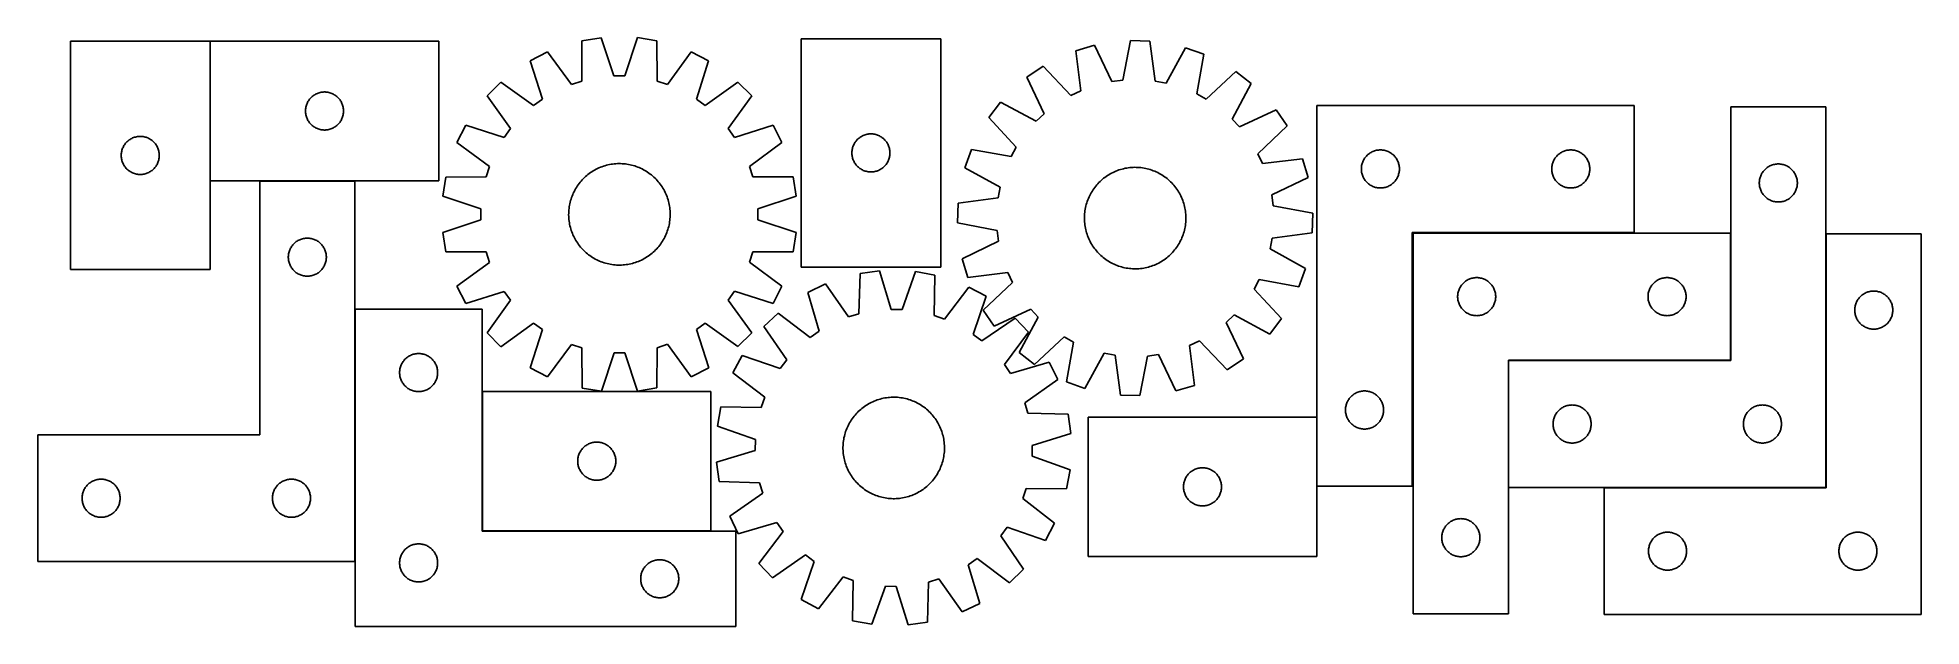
# Model space of a CAD drawing. Header units: millimetres. Extents: x 7 to 1492, y 7 to 471.
import ezdxf

# ---------------------------------------------------------------- set-up
doc = ezdxf.new("R2010")
doc.units = ezdxf.units.MM
doc.layers.add('COMMON', color=5, linetype='CONTINUOUS', true_color=0x0000ff)
doc.layers.add('CUT', color=7, linetype='CONTINUOUS', true_color=0x000000)

msp = doc.modelspace()

# ---------------------------------------------------------------- linework, layer by layer
at = {"layer": 'COMMON'}
for p, q in [((143.140168, 467.832098), (143.140168, 357.832098)), ((182.192076, 357.732097), (257.192076, 357.732097)), ((1341.318708, 316.513785), (1341.318708, 216.513785)), ((1416.518709, 315.912172), (1416.518709, 116.112173)), ((257.292077, 57.632097), (257.292077, 256.643128)), ((1166.318708, 216.112173), (1166.318708, 116.112173)), ((1015.228449, 117.158552), (1015.228449, 171.601136)), ((1416.418709, 116.012173), (1241.61871, 116.012173)), ((357.764705, 81.743128), (537.764705, 81.743128))]:
    msp.add_line(p, q, dxfattribs=at)
at = {"layer": 'CUT'}
for p, q in [((33.040168, 467.832098), (33.040168, 287.832098)), ((143.040168, 467.832098), (33.040168, 467.832098)), ((143.040168, 287.832098), (143.040168, 467.832098)), ((323.240169, 467.832098), (143.240169, 467.832098)), ((143.240169, 467.832098), (143.240169, 357.832098)), ((323.240169, 357.832098), (323.240169, 467.832098)), ((436.144129, 468.225798), (435.975809, 436.461881)), ((451.340226, 470.636022), (436.144129, 468.225798)), ((461.329057, 440.483112), (451.340226, 470.636022)), ((479.879073, 470.642249), (469.903401, 440.484982)), ((495.07622, 468.238656), (479.879073, 470.642249)), ((495.258402, 436.474815), (495.07622, 468.238656)), ((608.851186, 469.789609), (608.851186, 289.789609)), ((718.851186, 469.789609), (608.851186, 469.789609)), ((718.851186, 289.789609), (718.851186, 469.789609)), ((840.029696, 464.722918), (825.268535, 460.382563)), ((825.268535, 460.382563), (829.177752, 428.85967)), ((853.80535, 436.101141), (840.029696, 464.722918)), ((868.331785, 468.391377), (862.308561, 437.20331)), ((883.711726, 467.957851), (868.331785, 468.391377)), ((887.968537, 436.480012), (883.711726, 467.957851)), ((911.762228, 462.700936), (896.39616, 434.9006)), ((926.255455, 457.535965), (911.762228, 462.700936)), ((409.003997, 459.400887), (395.29645, 452.412775)), ((395.29645, 452.412775), (404.951958, 422.151481)), ((427.821702, 433.810484), (409.003997, 459.400887)), ((522.220201, 459.425589), (503.413665, 433.826977)), ((535.930796, 452.44346), (522.220201, 459.425589)), ((526.288494, 422.177955), (535.930796, 452.44346)), ((799.485266, 448.147824), (786.787811, 439.458452)), ((821.431307, 425.183808), (799.485266, 448.147824)), ((920.576735, 426.283335), (926.255455, 457.535965)), ((372.211698, 435.633024), (361.334491, 424.75107)), ((398.016268, 417.110095), (372.211698, 435.633024)), ((435.975809, 436.461881), (427.821702, 433.810484)), ((469.903401, 440.484982), (461.329057, 440.483112)), ((503.413665, 433.826977), (495.258402, 436.474815)), ((559.022868, 435.673784), (533.226383, 417.139596)), ((569.904822, 424.796578), (559.022868, 435.673784)), ((786.787811, 439.458452), (800.246806, 410.686413)), ((862.308561, 437.20331), (853.80535, 436.101141)), ((896.39616, 434.9006), (887.968537, 436.480012)), ((951.308592, 443.86826), (928.103816, 422.176946)), ((948.438028, 406.50923), (963.496406, 434.477427)), ((963.496406, 434.477427), (951.308592, 443.86826)), ((218.418851, 415.140457), (218.557334, 415.900379)), ((218.557334, 415.900379), (218.734753, 416.652165)), ((218.734753, 416.652165), (218.950638, 417.393821)), ((218.950638, 417.393821), (219.204417, 418.12338)), ((219.204417, 418.12338), (219.495415, 418.838907)), ((219.495415, 418.838907), (219.822863, 419.538505)), ((219.822863, 419.538505), (220.18589, 420.220319)), ((220.18589, 420.220319), (220.583536, 420.882541)), ((220.583536, 420.882541), (221.014744, 421.523415)), ((221.014744, 421.523415), (221.478372, 422.14124)), ((221.478372, 422.14124), (221.97319, 422.73438)), ((221.97319, 422.73438), (222.497886, 423.301261)), ((222.497886, 423.301261), (223.051069, 423.840379)), ((223.051069, 423.840379), (223.631271, 424.350305)), ((223.631271, 424.350305), (224.236955, 424.829687)), ((224.236955, 424.829687), (224.866513, 425.277253)), ((224.866513, 425.277253), (225.518277, 425.691818)), ((225.518277, 425.691818), (226.190518, 426.07228)), ((226.190518, 426.07228), (226.881453, 426.417632)), ((226.881453, 426.417632), (227.589251, 426.726958)), ((227.589251, 426.726958), (228.312033, 426.999437)), ((228.312033, 426.999437), (229.047884, 427.234346)), ((229.047884, 427.234346), (229.794853, 427.431064)), ((229.794853, 427.431064), (230.550958, 427.589067)), ((230.550958, 427.589067), (231.314194, 427.707938)), ((231.314194, 427.707938), (232.082537, 427.787361)), ((232.082537, 427.787361), (232.85395, 427.827125)), ((232.85395, 427.827125), (233.626388, 427.827125)), ((233.626388, 427.827125), (234.397801, 427.787361)), ((234.397801, 427.787361), (235.166144, 427.707938)), ((235.166144, 427.707938), (235.92938, 427.589067)), ((235.92938, 427.589067), (236.685485, 427.431064)), ((236.685485, 427.431064), (237.432453, 427.234346)), ((237.432453, 427.234346), (238.168305, 426.999437)), ((238.168305, 426.999437), (238.891087, 426.726958)), ((238.891087, 426.726958), (239.598885, 426.417632)), ((239.598885, 426.417632), (240.28982, 426.07228)), ((240.28982, 426.07228), (240.962061, 425.691818)), ((240.962061, 425.691818), (241.613825, 425.277253)), ((241.613825, 425.277253), (242.243383, 424.829687)), ((242.243383, 424.829687), (242.849067, 424.350305)), ((242.849067, 424.350305), (243.429269, 423.840379)), ((243.429269, 423.840379), (243.982452, 423.301261)), ((243.982452, 423.301261), (244.507148, 422.73438)), ((244.507148, 422.73438), (245.001966, 422.14124)), ((245.001966, 422.14124), (245.465594, 421.523415)), ((245.465594, 421.523415), (245.896802, 420.882541)), ((245.896802, 420.882541), (246.294448, 420.220319)), ((246.294448, 420.220319), (246.657475, 419.538505)), ((246.657475, 419.538505), (246.984923, 418.838907)), ((246.984923, 418.838907), (247.275921, 418.12338)), ((247.275921, 418.12338), (247.5297, 417.393821)), ((247.5297, 417.393821), (247.745585, 416.652165)), ((247.745585, 416.652165), (247.923004, 415.900379)), ((247.923004, 415.900379), (248.061487, 415.140457)), ((361.334491, 424.75107), (379.868679, 398.954586)), ((404.951958, 422.151481), (398.016268, 417.110095)), ((533.226383, 417.139596), (526.288494, 422.177955)), ((551.381893, 398.992007), (569.904822, 424.796578)), ((766.047206, 419.855055), (756.656373, 407.667242)), ((794.015403, 404.796678), (766.047206, 419.855055)), ((829.177752, 428.85967), (821.431307, 425.183808)), ((928.103816, 422.176946), (920.576735, 426.283335)), ((1015.328449, 417.158552), (1015.328449, 117.158552)), ((1265.328449, 417.158552), (1015.328449, 417.158552)), ((1265.328449, 317.158552), (1265.328449, 417.158552)), ((1416.418709, 416.112173), (1341.418709, 416.112173)), ((1341.418709, 416.112173), (1341.418709, 216.112173)), ((1416.418709, 116.112173), (1416.418709, 416.112173)), ((218.240169, 412.832098), (218.260058, 413.60428)), ((218.260058, 412.059917), (218.240169, 412.832098)), ((218.260058, 413.60428), (218.319671, 414.374413)), ((218.319671, 411.289783), (218.260058, 412.059917)), ((218.319671, 414.374413), (218.418851, 415.140457)), ((218.418851, 410.52374), (218.319671, 411.289783)), ((218.557334, 409.763817), (218.418851, 410.52374)), ((218.734753, 409.012031), (218.557334, 409.763817)), ((218.950638, 408.270376), (218.734753, 409.012031)), ((219.204417, 407.540817), (218.950638, 408.270376)), ((219.495415, 406.82529), (219.204417, 407.540817)), ((219.822863, 406.125691), (219.495415, 406.82529)), ((220.18589, 405.443877), (219.822863, 406.125691)), ((220.583536, 404.781655), (220.18589, 405.443877)), ((221.014744, 404.140782), (220.583536, 404.781655)), ((221.478372, 403.522956), (221.014744, 404.140782)), ((221.97319, 402.929816), (221.478372, 403.522956)), ((222.497886, 402.362936), (221.97319, 402.929816)), ((223.051069, 401.823818), (222.497886, 402.362936)), ((223.631271, 401.313892), (223.051069, 401.823818)), ((224.236955, 400.83451), (223.631271, 401.313892)), ((224.866513, 400.386943), (224.236955, 400.83451)), ((242.243383, 400.83451), (241.613825, 400.386943)), ((242.849067, 401.313892), (242.243383, 400.83451)), ((243.429269, 401.823818), (242.849067, 401.313892)), ((243.982452, 402.362936), (243.429269, 401.823818)), ((244.507148, 402.929816), (243.982452, 402.362936)), ((245.001966, 403.522956), (244.507148, 402.929816)), ((245.465594, 404.140782), (245.001966, 403.522956)), ((245.896802, 404.781655), (245.465594, 404.140782)), ((246.294448, 405.443877), (245.896802, 404.781655)), ((246.657475, 406.125691), (246.294448, 405.443877)), ((246.984923, 406.82529), (246.657475, 406.125691)), ((247.275921, 407.540817), (246.984923, 406.82529)), ((247.5297, 408.270376), (247.275921, 407.540817)), ((247.745585, 409.012031), (247.5297, 408.270376)), ((247.923004, 409.763817), (247.745585, 409.012031)), ((248.061487, 410.52374), (247.923004, 409.763817)), ((248.061487, 415.140457), (248.160667, 414.374413)), ((248.160667, 411.289783), (248.061487, 410.52374)), ((248.160667, 414.374413), (248.22028, 413.60428)), ((248.22028, 412.059917), (248.160667, 411.289783)), ((248.22028, 413.60428), (248.240169, 412.832098)), ((248.240169, 412.832098), (248.22028, 412.059917)), ((344.564816, 401.658998), (337.582686, 387.948403)), ((374.83032, 392.016696), (344.564816, 401.658998)), ((586.684573, 401.711825), (556.423279, 392.056317)), ((593.672685, 388.004278), (586.684573, 401.711825)), ((756.656373, 407.667242), (778.347687, 384.462466)), ((800.246806, 410.686413), (794.015403, 404.796678)), ((954.327764, 400.277827), (948.438028, 406.50923)), ((983.099802, 413.736822), (954.327764, 400.277827)), ((968.825158, 379.093327), (991.789174, 401.039368)), ((991.789174, 401.039368), (983.099802, 413.736822)), ((75.180449, 385.55399), (75.595013, 386.205754)), ((75.595013, 386.205754), (76.042579, 386.835312)), ((76.042579, 386.835312), (76.521961, 387.440996)), ((76.521961, 387.440996), (77.031887, 388.021198)), ((77.031887, 388.021198), (77.571006, 388.574381)), ((77.571006, 388.574381), (78.137886, 389.099077)), ((78.137886, 389.099077), (78.731026, 389.593895)), ((78.731026, 389.593895), (79.348851, 390.057523)), ((79.348851, 390.057523), (79.989725, 390.488732)), ((79.989725, 390.488732), (80.651947, 390.886377)), ((80.651947, 390.886377), (81.333761, 391.249404)), ((81.333761, 391.249404), (82.033359, 391.576852)), ((82.033359, 391.576852), (82.748887, 391.86785)), ((82.748887, 391.86785), (83.478445, 392.121629)), ((83.478445, 392.121629), (84.220101, 392.337514)), ((84.220101, 392.337514), (84.971887, 392.514933)), ((84.971887, 392.514933), (85.731809, 392.653417)), ((85.731809, 392.653417), (86.497853, 392.752596)), ((86.497853, 392.752596), (87.267987, 392.81221)), ((87.267987, 392.81221), (88.040168, 392.832098)), ((88.040168, 392.832098), (88.812349, 392.81221)), ((88.812349, 392.81221), (89.582483, 392.752596)), ((89.582483, 392.752596), (90.348527, 392.653417)), ((90.348527, 392.653417), (91.108449, 392.514933)), ((91.108449, 392.514933), (91.860235, 392.337514)), ((91.860235, 392.337514), (92.60189, 392.121629)), ((92.60189, 392.121629), (93.331449, 391.86785)), ((93.331449, 391.86785), (94.046977, 391.576852)), ((94.046977, 391.576852), (94.746575, 391.249404)), ((94.746575, 391.249404), (95.428389, 390.886377)), ((95.428389, 390.886377), (96.090611, 390.488732)), ((96.090611, 390.488732), (96.731484, 390.057523)), ((96.731484, 390.057523), (97.34931, 389.593895)), ((97.34931, 389.593895), (97.94245, 389.099077)), ((97.94245, 389.099077), (98.50933, 388.574381)), ((98.50933, 388.574381), (99.048448, 388.021198)), ((99.048448, 388.021198), (99.558375, 387.440996)), ((99.558375, 387.440996), (100.037757, 386.835312)), ((100.037757, 386.835312), (100.485323, 386.205754)), ((100.485323, 386.205754), (100.899887, 385.55399)), ((225.518277, 399.972379), (224.866513, 400.386943)), ((226.190518, 399.591916), (225.518277, 399.972379)), ((226.881453, 399.246564), (226.190518, 399.591916)), ((227.589251, 398.937239), (226.881453, 399.246564)), ((228.312033, 398.66476), (227.589251, 398.937239)), ((229.047884, 398.42985), (228.312033, 398.66476)), ((229.794853, 398.233133), (229.047884, 398.42985)), ((230.550958, 398.075129), (229.794853, 398.233133)), ((231.314194, 397.956258), (230.550958, 398.075129)), ((232.082537, 397.876835), (231.314194, 397.956258)), ((232.85395, 397.837071), (232.082537, 397.876835)), ((233.626388, 397.837071), (232.85395, 397.837071)), ((234.397801, 397.876835), (233.626388, 397.837071)), ((235.166144, 397.956258), (234.397801, 397.876835)), ((235.92938, 398.075129), (235.166144, 397.956258)), ((236.685485, 398.233133), (235.92938, 398.075129)), ((237.432453, 398.42985), (236.685485, 398.233133)), ((238.168305, 398.66476), (237.432453, 398.42985)), ((238.891087, 398.937239), (238.168305, 398.66476)), ((239.598885, 399.246564), (238.891087, 398.937239)), ((240.28982, 399.591916), (239.598885, 399.246564)), ((240.962061, 399.972379), (240.28982, 399.591916)), ((241.613825, 400.386943), (240.962061, 399.972379)), ((337.582686, 387.948403), (363.181299, 369.141867)), ((379.868679, 398.954586), (374.83032, 392.016696)), ((556.423279, 392.056317), (551.381893, 398.992007)), ((568.082281, 369.186574), (593.672685, 388.004278)), ((649.956327, 385.440527), (650.265652, 386.148325)), ((650.265652, 386.148325), (650.611004, 386.83926)), ((650.611004, 386.83926), (650.991467, 387.511501)), ((650.991467, 387.511501), (651.406031, 388.163265)), ((651.406031, 388.163265), (651.853598, 388.792823)), ((651.853598, 388.792823), (652.33298, 389.398507)), ((652.33298, 389.398507), (652.842906, 389.978709)), ((652.842906, 389.978709), (653.382024, 390.531892)), ((653.382024, 390.531892), (653.948905, 391.056588)), ((653.948905, 391.056588), (654.542044, 391.551406)), ((654.542044, 391.551406), (655.15987, 392.015034)), ((655.15987, 392.015034), (655.800744, 392.446242)), ((655.800744, 392.446242), (656.462965, 392.843888)), ((656.462965, 392.843888), (657.14478, 393.206915)), ((657.14478, 393.206915), (657.844378, 393.534363)), ((657.844378, 393.534363), (658.559905, 393.825361)), ((658.559905, 393.825361), (659.289464, 394.07914)), ((659.289464, 394.07914), (660.03112, 394.295025)), ((660.03112, 394.295025), (660.782905, 394.472444)), ((660.782905, 394.472444), (661.542828, 394.610927)), ((661.542828, 394.610927), (662.308871, 394.710107)), ((662.308871, 394.710107), (663.079005, 394.76972)), ((663.079005, 394.76972), (663.851186, 394.789609)), ((663.851186, 394.789609), (664.623368, 394.76972)), ((664.623368, 394.76972), (665.393501, 394.710107)), ((665.393501, 394.710107), (666.159545, 394.610927)), ((666.159545, 394.610927), (666.919467, 394.472444)), ((666.919467, 394.472444), (667.671253, 394.295025)), ((667.671253, 394.295025), (668.412909, 394.07914)), ((668.412909, 394.07914), (669.142468, 393.825361)), ((669.142468, 393.825361), (669.857995, 393.534363)), ((669.857995, 393.534363), (670.557593, 393.206915)), ((670.557593, 393.206915), (671.239407, 392.843888)), ((671.239407, 392.843888), (671.901629, 392.446242)), ((671.901629, 392.446242), (672.542503, 392.015034)), ((672.542503, 392.015034), (673.160329, 391.551406)), ((673.160329, 391.551406), (673.753468, 391.056588)), ((673.753468, 391.056588), (674.320349, 390.531892)), ((674.320349, 390.531892), (674.859467, 389.978709)), ((674.859467, 389.978709), (675.369393, 389.398507)), ((675.369393, 389.398507), (675.848775, 388.792823)), ((675.848775, 388.792823), (676.296342, 388.163265)), ((676.296342, 388.163265), (676.710906, 387.511501)), ((676.710906, 387.511501), (677.091368, 386.83926)), ((677.091368, 386.83926), (677.43672, 386.148325)), ((677.43672, 386.148325), (677.746046, 385.440527)), ((73.045141, 378.218317), (73.084905, 378.98973)), ((73.045141, 377.44588), (73.045141, 378.218317)), ((73.084905, 376.674466), (73.045141, 377.44588)), ((73.084905, 378.98973), (73.164328, 379.758074)), ((73.164328, 375.906123), (73.084905, 376.674466)), ((73.164328, 379.758074), (73.283199, 380.52131)), ((73.283199, 375.142887), (73.164328, 375.906123)), ((73.283199, 380.52131), (73.441202, 381.277414)), ((73.441202, 374.386782), (73.283199, 375.142887)), ((73.441202, 381.277414), (73.63792, 382.024383)), ((73.63792, 373.639814), (73.441202, 374.386782)), ((73.63792, 382.024383), (73.87283, 382.760234)), ((73.87283, 372.903962), (73.63792, 373.639814)), ((73.87283, 382.760234), (74.145308, 383.483017)), ((74.145308, 372.18118), (73.87283, 372.903962)), ((74.145308, 383.483017), (74.454634, 384.190814)), ((74.454634, 371.473382), (74.145308, 372.18118)), ((74.454634, 384.190814), (74.799986, 384.881749)), ((74.799986, 370.782447), (74.454634, 371.473382)), ((74.799986, 384.881749), (75.180449, 385.55399)), ((100.899887, 385.55399), (101.28035, 384.881749)), ((101.28035, 384.881749), (101.625702, 384.190814)), ((101.625702, 371.473382), (101.28035, 370.782447)), ((101.625702, 384.190814), (101.935027, 383.483017)), ((101.935027, 372.18118), (101.625702, 371.473382)), ((101.935027, 383.483017), (102.207506, 382.760234)), ((102.207506, 372.903962), (101.935027, 372.18118)), ((102.207506, 382.760234), (102.442416, 382.024383)), ((102.442416, 373.639814), (102.207506, 372.903962)), ((102.442416, 382.024383), (102.639134, 381.277414)), ((102.639134, 374.386782), (102.442416, 373.639814)), ((102.639134, 381.277414), (102.797137, 380.52131)), ((102.797137, 375.142887), (102.639134, 374.386782)), ((102.797137, 380.52131), (102.916008, 379.758074)), ((102.916008, 375.906123), (102.797137, 375.142887)), ((102.916008, 379.758074), (102.995431, 378.98973)), ((102.995431, 376.674466), (102.916008, 375.906123)), ((102.995431, 378.98973), (103.035195, 378.218317)), ((103.035195, 377.44588), (102.995431, 376.674466)), ((103.035195, 378.218317), (103.035195, 377.44588)), ((460.306533, 371.011066), (461.554376, 371.159034)), ((461.554376, 371.159034), (462.806252, 371.267733)), ((462.806252, 371.267733), (464.060923, 371.337057)), ((464.060923, 371.337057), (465.317153, 371.366936)), ((465.317153, 371.366936), (466.573702, 371.357341)), ((466.573702, 371.357341), (467.829329, 371.308281)), ((467.829329, 371.308281), (469.082796, 371.219806)), ((469.082796, 371.219806), (470.332865, 371.092002)), ((648.856159, 380.175828), (648.895924, 380.947241)), ((648.856159, 379.40339), (648.856159, 380.175828)), ((648.895924, 378.631977), (648.856159, 379.40339)), ((648.895924, 380.947241), (648.975346, 381.715584)), ((648.975346, 377.863634), (648.895924, 378.631977)), ((648.975346, 381.715584), (649.094217, 382.47882)), ((649.094217, 377.100398), (648.975346, 377.863634)), ((649.094217, 382.47882), (649.252221, 383.234925)), ((649.252221, 376.344293), (649.094217, 377.100398)), ((649.252221, 383.234925), (649.448938, 383.981894)), ((649.448938, 375.597324), (649.252221, 376.344293)), ((649.448938, 383.981894), (649.683848, 384.717745)), ((649.683848, 374.861473), (649.448938, 375.597324)), ((649.683848, 384.717745), (649.956327, 385.440527)), ((649.956327, 374.138691), (649.683848, 374.861473)), ((650.265652, 373.430893), (649.956327, 374.138691)), ((650.611004, 372.739958), (650.265652, 373.430893)), ((650.991467, 372.067717), (650.611004, 372.739958)), ((651.406031, 371.415953), (650.991467, 372.067717)), ((651.853598, 370.786395), (651.406031, 371.415953)), ((676.296342, 371.415953), (675.848775, 370.786395)), ((676.710906, 372.067717), (676.296342, 371.415953)), ((677.091368, 372.739958), (676.710906, 372.067717)), ((677.43672, 373.430893), (677.091368, 372.739958)), ((677.746046, 374.138691), (677.43672, 373.430893)), ((677.746046, 385.440527), (678.018525, 384.717745)), ((678.018525, 374.861473), (677.746046, 374.138691)), ((678.018525, 384.717745), (678.253435, 383.981894)), ((678.253435, 375.597324), (678.018525, 374.861473)), ((678.253435, 383.981894), (678.450152, 383.234925)), ((678.450152, 376.344293), (678.253435, 375.597324)), ((678.450152, 383.234925), (678.608156, 382.47882)), ((678.608156, 377.100398), (678.450152, 376.344293)), ((678.608156, 382.47882), (678.727027, 381.715584)), ((678.727027, 377.863634), (678.608156, 377.100398)), ((678.727027, 381.715584), (678.806449, 380.947241)), ((678.806449, 378.631977), (678.727027, 377.863634)), ((678.806449, 380.947241), (678.846213, 380.175828)), ((678.846213, 379.40339), (678.806449, 378.631977)), ((678.846213, 380.175828), (678.846213, 379.40339)), ((742.988669, 382.614105), (737.823697, 368.120878)), ((774.241299, 376.935385), (742.988669, 382.614105)), ((778.347687, 384.462466), (774.241299, 376.935385)), ((972.50102, 371.346882), (968.825158, 379.093327)), ((1004.023913, 375.256098), (972.50102, 371.346882)), ((1008.364268, 360.494938), (1004.023913, 375.256098)), ((1050.729484, 370.603868), (1050.926201, 371.350837)), ((1050.926201, 371.350837), (1051.161111, 372.086688)), ((1051.161111, 372.086688), (1051.43359, 372.80947)), ((1051.43359, 372.80947), (1051.742915, 373.517268)), ((1051.742915, 373.517268), (1052.088267, 374.208203)), ((1052.088267, 374.208203), (1052.46873, 374.880444)), ((1052.46873, 374.880444), (1052.883294, 375.532208)), ((1052.883294, 375.532208), (1053.330861, 376.161766)), ((1053.330861, 376.161766), (1053.810243, 376.76745)), ((1053.810243, 376.76745), (1054.320169, 377.347652)), ((1054.320169, 377.347652), (1054.859287, 377.900835)), ((1054.859287, 377.900835), (1055.426168, 378.425531)), ((1055.426168, 378.425531), (1056.019307, 378.920349)), ((1056.019307, 378.920349), (1056.637133, 379.383977)), ((1056.637133, 379.383977), (1057.278007, 379.815185)), ((1057.278007, 379.815185), (1057.940228, 380.212831)), ((1057.940228, 380.212831), (1058.622043, 380.575858)), ((1058.622043, 380.575858), (1059.321641, 380.903306)), ((1059.321641, 380.903306), (1060.037168, 381.194304)), ((1060.037168, 381.194304), (1060.766727, 381.448083)), ((1060.766727, 381.448083), (1061.508383, 381.663968)), ((1061.508383, 381.663968), (1062.260168, 381.841387)), ((1062.260168, 381.841387), (1063.020091, 381.97987)), ((1063.020091, 381.97987), (1063.786134, 382.07905)), ((1063.786134, 382.07905), (1064.556268, 382.138663)), ((1064.556268, 382.138663), (1065.328449, 382.158552)), ((1065.328449, 382.158552), (1066.100631, 382.138663)), ((1066.100631, 382.138663), (1066.870764, 382.07905)), ((1066.870764, 382.07905), (1067.636808, 381.97987)), ((1067.636808, 381.97987), (1068.39673, 381.841387)), ((1068.39673, 381.841387), (1069.148516, 381.663968)), ((1069.148516, 381.663968), (1069.890172, 381.448083)), ((1069.890172, 381.448083), (1070.619731, 381.194304)), ((1070.619731, 381.194304), (1071.335258, 380.903306)), ((1071.335258, 380.903306), (1072.034856, 380.575858)), ((1072.034856, 380.575858), (1072.71667, 380.212831)), ((1072.71667, 380.212831), (1073.378892, 379.815185)), ((1073.378892, 379.815185), (1074.019766, 379.383977)), ((1074.019766, 379.383977), (1074.637592, 378.920349)), ((1074.637592, 378.920349), (1075.230731, 378.425531)), ((1075.230731, 378.425531), (1075.797612, 377.900835)), ((1075.797612, 377.900835), (1076.33673, 377.347652)), ((1076.33673, 377.347652), (1076.846656, 376.76745)), ((1076.846656, 376.76745), (1077.326038, 376.161766)), ((1077.326038, 376.161766), (1077.773605, 375.532208)), ((1077.773605, 375.532208), (1078.188169, 374.880444)), ((1078.188169, 374.880444), (1078.568631, 374.208203)), ((1078.568631, 374.208203), (1078.913983, 373.517268)), ((1078.913983, 373.517268), (1079.223309, 372.80947)), ((1079.223309, 372.80947), (1079.495788, 372.086688)), ((1079.495788, 372.086688), (1079.730698, 371.350837)), ((1079.730698, 371.350837), (1079.927415, 370.603868)), ((1200.729484, 370.603868), (1200.926201, 371.350837)), ((1200.926201, 371.350837), (1201.161111, 372.086688)), ((1201.161111, 372.086688), (1201.43359, 372.80947)), ((1201.43359, 372.80947), (1201.742915, 373.517268)), ((1201.742915, 373.517268), (1202.088267, 374.208203)), ((1202.088267, 374.208203), (1202.46873, 374.880444)), ((1202.46873, 374.880444), (1202.883294, 375.532208)), ((1202.883294, 375.532208), (1203.330861, 376.161766)), ((1203.330861, 376.161766), (1203.810243, 376.76745)), ((1203.810243, 376.76745), (1204.320169, 377.347652)), ((1204.320169, 377.347652), (1204.859287, 377.900835)), ((1204.859287, 377.900835), (1205.426168, 378.425531)), ((1205.426168, 378.425531), (1206.019307, 378.920349)), ((1206.019307, 378.920349), (1206.637133, 379.383977)), ((1206.637133, 379.383977), (1207.278007, 379.815185)), ((1207.278007, 379.815185), (1207.940228, 380.212831)), ((1207.940228, 380.212831), (1208.622043, 380.575858)), ((1208.622043, 380.575858), (1209.321641, 380.903306)), ((1209.321641, 380.903306), (1210.037168, 381.194304)), ((1210.037168, 381.194304), (1210.766727, 381.448083)), ((1210.766727, 381.448083), (1211.508383, 381.663968)), ((1211.508383, 381.663968), (1212.260168, 381.841387)), ((1212.260168, 381.841387), (1213.020091, 381.97987)), ((1213.020091, 381.97987), (1213.786134, 382.07905)), ((1213.786134, 382.07905), (1214.556268, 382.138663)), ((1214.556268, 382.138663), (1215.328449, 382.158552)), ((1215.328449, 382.158552), (1216.100631, 382.138663)), ((1216.100631, 382.138663), (1216.870764, 382.07905)), ((1216.870764, 382.07905), (1217.636808, 381.97987)), ((1217.636808, 381.97987), (1218.39673, 381.841387)), ((1218.39673, 381.841387), (1219.148516, 381.663968)), ((1219.148516, 381.663968), (1219.890172, 381.448083)), ((1219.890172, 381.448083), (1220.619731, 381.194304)), ((1220.619731, 381.194304), (1221.335258, 380.903306)), ((1221.335258, 380.903306), (1222.034856, 380.575858)), ((1222.034856, 380.575858), (1222.71667, 380.212831)), ((1222.71667, 380.212831), (1223.378892, 379.815185)), ((1223.378892, 379.815185), (1224.019766, 379.383977)), ((1224.019766, 379.383977), (1224.637592, 378.920349)), ((1224.637592, 378.920349), (1225.230731, 378.425531)), ((1225.230731, 378.425531), (1225.797612, 377.900835)), ((1225.797612, 377.900835), (1226.33673, 377.347652)), ((1226.33673, 377.347652), (1226.846656, 376.76745)), ((1226.846656, 376.76745), (1227.326038, 376.161766)), ((1227.326038, 376.161766), (1227.773605, 375.532208)), ((1227.773605, 375.532208), (1228.188169, 374.880444)), ((1228.188169, 374.880444), (1228.568631, 374.208203)), ((1228.568631, 374.208203), (1228.913983, 373.517268)), ((1228.913983, 373.517268), (1229.223309, 372.80947)), ((1229.223309, 372.80947), (1229.495788, 372.086688)), ((1229.495788, 372.086688), (1229.730698, 371.350837)), ((1229.730698, 371.350837), (1229.927415, 370.603868)), ((1378.146528, 371.092285), (1378.918709, 371.112173)), ((1378.918709, 371.112173), (1379.690891, 371.092285)), ((75.180449, 370.110206), (74.799986, 370.782447)), ((75.595013, 369.458442), (75.180449, 370.110206)), ((76.042579, 368.828884), (75.595013, 369.458442)), ((76.521961, 368.223201), (76.042579, 368.828884)), ((77.031887, 367.642998), (76.521961, 368.223201)), ((77.571006, 367.089815), (77.031887, 367.642998)), ((78.137886, 366.565119), (77.571006, 367.089815)), ((78.731026, 366.070301), (78.137886, 366.565119)), ((79.348851, 365.606673), (78.731026, 366.070301)), ((79.989725, 365.175465), (79.348851, 365.606673)), ((80.651947, 364.77782), (79.989725, 365.175465)), ((81.333761, 364.414792), (80.651947, 364.77782)), ((82.033359, 364.087345), (81.333761, 364.414792)), ((82.748887, 363.796346), (82.033359, 364.087345)), ((83.478445, 363.542567), (82.748887, 363.796346)), ((84.220101, 363.326682), (83.478445, 363.542567)), ((84.971887, 363.149263), (84.220101, 363.326682)), ((85.731809, 363.01078), (84.971887, 363.149263)), ((86.497853, 362.9116), (85.731809, 363.01078)), ((87.267987, 362.851987), (86.497853, 362.9116)), ((88.040168, 362.832098), (87.267987, 362.851987)), ((88.812349, 362.851987), (88.040168, 362.832098)), ((89.582483, 362.9116), (88.812349, 362.851987)), ((90.348527, 363.01078), (89.582483, 362.9116)), ((91.108449, 363.149263), (90.348527, 363.01078)), ((91.860235, 363.326682), (91.108449, 363.149263)), ((92.60189, 363.542567), (91.860235, 363.326682)), ((93.331449, 363.796346), (92.60189, 363.542567)), ((94.046977, 364.087345), (93.331449, 363.796346)), ((94.746575, 364.414792), (94.046977, 364.087345)), ((95.428389, 364.77782), (94.746575, 364.414792)), ((96.090611, 365.175465), (95.428389, 364.77782)), ((96.731484, 365.606673), (96.090611, 365.175465)), ((97.34931, 366.070301), (96.731484, 365.606673)), ((97.94245, 366.565119), (97.34931, 366.070301)), ((98.50933, 367.089815), (97.94245, 366.565119)), ((99.048448, 367.642998), (98.50933, 367.089815)), ((99.558375, 368.223201), (99.048448, 367.642998)), ((100.037757, 368.828884), (99.558375, 368.223201)), ((100.485323, 369.458442), (100.037757, 368.828884)), ((100.899887, 370.110206), (100.485323, 369.458442)), ((101.28035, 370.782447), (100.899887, 370.110206)), ((143.240169, 357.832098), (323.240169, 357.832098)), ((257.192076, 357.632097), (182.192076, 357.632097)), ((182.192076, 357.632097), (182.192076, 157.632097)), ((257.192076, 57.632097), (257.192076, 357.632097)), ((328.769619, 360.804423), (326.366027, 345.607275)), ((360.53346, 360.986604), (328.769619, 360.804423)), ((363.181299, 369.141867), (360.53346, 360.986604)), ((433.836968, 355.628594), (434.614697, 356.615582)), ((434.614697, 356.615582), (435.423045, 357.577653)), ((435.423045, 357.577653), (436.261213, 358.513859)), ((436.261213, 358.513859), (437.128374, 359.423276)), ((437.128374, 359.423276), (438.023673, 360.305005)), ((438.023673, 360.305005), (438.946225, 361.158178)), ((438.946225, 361.158178), (439.895122, 361.981951)), ((439.895122, 361.981951), (440.869425, 362.775512)), ((440.869425, 362.775512), (441.868174, 363.538078)), ((441.868174, 363.538078), (442.890384, 364.268897)), ((442.890384, 364.268897), (443.935044, 364.967246)), ((443.935044, 364.967246), (445.001124, 365.632437)), ((445.001124, 365.632437), (446.087573, 366.263814)), ((446.087573, 366.263814), (447.193317, 366.860753)), ((447.193317, 366.860753), (448.317266, 367.422665)), ((448.317266, 367.422665), (449.458311, 367.948995)), ((449.458311, 367.948995), (450.615325, 368.439225)), ((450.615325, 368.439225), (451.787167, 368.892871)), ((451.787167, 368.892871), (452.972679, 369.309484)), ((452.972679, 369.309484), (454.170693, 369.688653)), ((454.170693, 369.688653), (455.380026, 370.030005)), ((455.380026, 370.030005), (456.599484, 370.333203)), ((456.599484, 370.333203), (457.827864, 370.597946)), ((457.827864, 370.597946), (459.063954, 370.823975)), ((459.063954, 370.823975), (460.306533, 371.011066)), ((470.332865, 371.092002), (471.578303, 370.924995)), ((471.578303, 370.924995), (472.817881, 370.718951)), ((472.817881, 370.718951), (474.050375, 370.474072)), ((474.050375, 370.474072), (475.274569, 370.190601)), ((475.274569, 370.190601), (476.489255, 369.868816)), ((476.489255, 369.868816), (477.693233, 369.509036)), ((477.693233, 369.509036), (478.885317, 369.111616)), ((478.885317, 369.111616), (480.06433, 368.676948)), ((480.06433, 368.676948), (481.229107, 368.20546)), ((481.229107, 368.20546), (482.3785, 367.697619)), ((482.3785, 367.697619), (483.511374, 367.153925)), ((483.511374, 367.153925), (484.626611, 366.574914)), ((484.626611, 366.574914), (485.723111, 365.961159)), ((485.723111, 365.961159), (486.799791, 365.313265)), ((486.799791, 365.313265), (487.855589, 364.631871)), ((487.855589, 364.631871), (488.889463, 363.91765)), ((488.889463, 363.91765), (489.900392, 363.171307)), ((489.900392, 363.171307), (490.88738, 362.393578)), ((490.88738, 362.393578), (491.849451, 361.585231)), ((491.849451, 361.585231), (492.785657, 360.747063)), ((492.785657, 360.747063), (493.695073, 359.879901)), ((493.695073, 359.879901), (494.576803, 358.984603)), ((494.576803, 358.984603), (495.429975, 358.06205)), ((495.429975, 358.06205), (496.253749, 357.113153)), ((496.253749, 357.113153), (497.04731, 356.13885)), ((570.733679, 361.032467), (568.082281, 369.186574)), ((602.497596, 360.864146), (570.733679, 361.032467)), ((604.90782, 345.668049), (602.497596, 360.864146)), ((652.33298, 370.180711), (651.853598, 370.786395)), ((652.842906, 369.600509), (652.33298, 370.180711)), ((653.382024, 369.047326), (652.842906, 369.600509)), ((653.948905, 368.52263), (653.382024, 369.047326)), ((654.542044, 368.027812), (653.948905, 368.52263)), ((655.15987, 367.564184), (654.542044, 368.027812)), ((655.800744, 367.132976), (655.15987, 367.564184)), ((656.462965, 366.73533), (655.800744, 367.132976)), ((657.14478, 366.372303), (656.462965, 366.73533)), ((657.844378, 366.044855), (657.14478, 366.372303)), ((658.559905, 365.753857), (657.844378, 366.044855)), ((659.289464, 365.500078), (658.559905, 365.753857)), ((660.03112, 365.284193), (659.289464, 365.500078)), ((660.782905, 365.106774), (660.03112, 365.284193)), ((661.542828, 364.968291), (660.782905, 365.106774)), ((662.308871, 364.869111), (661.542828, 364.968291)), ((663.079005, 364.809498), (662.308871, 364.869111)), ((663.851186, 364.789609), (663.079005, 364.809498)), ((664.623368, 364.809498), (663.851186, 364.789609)), ((665.393501, 364.869111), (664.623368, 364.809498)), ((666.159545, 364.968291), (665.393501, 364.869111)), ((666.919467, 365.106774), (666.159545, 364.968291)), ((667.671253, 365.284193), (666.919467, 365.106774)), ((668.412909, 365.500078), (667.671253, 365.284193)), ((669.142468, 365.753857), (668.412909, 365.500078)), ((669.857995, 366.044855), (669.142468, 365.753857)), ((670.557593, 366.372303), (669.857995, 366.044855)), ((671.239407, 366.73533), (670.557593, 366.372303)), ((671.901629, 367.132976), (671.239407, 366.73533)), ((672.542503, 367.564184), (671.901629, 367.132976)), ((673.160329, 368.027812), (672.542503, 367.564184)), ((673.753468, 368.52263), (673.160329, 368.027812)), ((674.320349, 369.047326), (673.753468, 368.52263)), ((674.859467, 369.600509), (674.320349, 369.047326)), ((675.369393, 370.180711), (674.859467, 369.600509)), ((675.848775, 370.786395), (675.369393, 370.180711)), ((737.823697, 368.120878), (765.624033, 352.754809)), ((842.622392, 355.498491), (843.486805, 356.410519)), ((843.486805, 356.410519), (844.37944, 357.294946)), ((844.37944, 357.294946), (845.299414, 358.150899)), ((845.299414, 358.150899), (846.24582, 358.977531)), ((846.24582, 358.977531), (847.217725, 359.774029)), ((847.217725, 359.774029), (848.214168, 360.539605)), ((848.214168, 360.539605), (849.234168, 361.273505)), ((849.234168, 361.273505), (850.276716, 361.975003)), ((850.276716, 361.975003), (851.340784, 362.643408)), ((851.340784, 362.643408), (852.425323, 363.27806)), ((852.425323, 363.27806), (853.529261, 363.878333)), ((853.529261, 363.878333), (854.651509, 364.443634)), ((854.651509, 364.443634), (855.790961, 364.973405)), ((855.790961, 364.973405), (856.94649, 365.467124)), ((856.94649, 365.467124), (858.116958, 365.924303)), ((858.116958, 365.924303), (859.301208, 366.344491)), ((859.301208, 366.344491), (860.498072, 366.727274)), ((860.498072, 366.727274), (861.70637, 367.072273)), ((861.70637, 367.072273), (862.924907, 367.379149)), ((862.924907, 367.379149), (864.152483, 367.647598)), ((864.152483, 367.647598), (865.387885, 367.877356)), ((865.387885, 367.877356), (866.629894, 368.068195)), ((866.629894, 368.068195), (867.877285, 368.219928)), ((867.877285, 368.219928), (869.128827, 368.332404)), ((869.128827, 368.332404), (870.383283, 368.405513)), ((870.383283, 368.405513), (871.639418, 368.439182)), ((871.639418, 368.439182), (872.89599, 368.433379)), ((872.89599, 368.433379), (874.151759, 368.388108)), ((874.151759, 368.388108), (875.405487, 368.303416)), ((875.405487, 368.303416), (876.655936, 368.179384)), ((876.655936, 368.179384), (877.901873, 368.016136)), ((877.901873, 368.016136), (879.142066, 367.813833)), ((879.142066, 367.813833), (880.375293, 367.572675)), ((880.375293, 367.572675), (881.600337, 367.292898)), ((881.600337, 367.292898), (882.815988, 366.97478)), ((882.815988, 366.97478), (884.021047, 366.618635)), ((884.021047, 366.618635), (885.214325, 366.224814)), ((885.214325, 366.224814), (886.394644, 365.793705)), ((886.394644, 365.793705), (887.560838, 365.325734)), ((887.560838, 365.325734), (888.711758, 364.821363)), ((888.711758, 364.821363), (889.846268, 364.28109)), ((889.846268, 364.28109), (890.963247, 363.705447)), ((890.963247, 363.705447), (892.061593, 363.095003)), ((892.061593, 363.095003), (893.140224, 362.450361)), ((893.140224, 362.450361), (894.198073, 361.772156)), ((894.198073, 361.772156), (895.234097, 361.061058)), ((895.234097, 361.061058), (896.247274, 360.317768)), ((896.247274, 360.317768), (897.236604, 359.543021)), ((897.236604, 359.543021), (898.20111, 358.73758)), ((898.20111, 358.73758), (899.139841, 357.902241)), ((899.139841, 357.902241), (900.05187, 357.037828)), ((900.05187, 357.037828), (900.936297, 356.145194)), ((979.742491, 346.719283), (1008.364268, 360.494938)), ((1050.333422, 367.544771), (1050.373187, 368.316184)), ((1050.333422, 366.772333), (1050.333422, 367.544771)), ((1050.373187, 366.00092), (1050.333422, 366.772333)), ((1050.373187, 368.316184), (1050.452609, 369.084527)), ((1050.452609, 365.232577), (1050.373187, 366.00092)), ((1050.452609, 369.084527), (1050.57148, 369.847763)), ((1050.57148, 364.469341), (1050.452609, 365.232577)), ((1050.57148, 369.847763), (1050.729484, 370.603868)), ((1050.729484, 363.713236), (1050.57148, 364.469341)), ((1050.926201, 362.966268), (1050.729484, 363.713236)), ((1051.161111, 362.230416), (1050.926201, 362.966268)), ((1051.43359, 361.507634), (1051.161111, 362.230416)), ((1051.742915, 360.799836), (1051.43359, 361.507634)), ((1052.088267, 360.108901), (1051.742915, 360.799836)), ((1052.46873, 359.43666), (1052.088267, 360.108901)), ((1052.883294, 358.784896), (1052.46873, 359.43666)), ((1053.330861, 358.155338), (1052.883294, 358.784896)), ((1053.810243, 357.549654), (1053.330861, 358.155338)), ((1054.320169, 356.969452), (1053.810243, 357.549654)), ((1054.859287, 356.416269), (1054.320169, 356.969452)), ((1055.426168, 355.891573), (1054.859287, 356.416269)), ((1075.797612, 356.416269), (1075.230731, 355.891573)), ((1076.33673, 356.969452), (1075.797612, 356.416269)), ((1076.846656, 357.549654), (1076.33673, 356.969452)), ((1077.326038, 358.155338), (1076.846656, 357.549654)), ((1077.773605, 358.784896), (1077.326038, 358.155338)), ((1078.188169, 359.43666), (1077.773605, 358.784896)), ((1078.568631, 360.108901), (1078.188169, 359.43666)), ((1078.913983, 360.799836), (1078.568631, 360.108901)), ((1079.223309, 361.507634), (1078.913983, 360.799836)), ((1079.495788, 362.230416), (1079.223309, 361.507634)), ((1079.730698, 362.966268), (1079.495788, 362.230416)), ((1079.927415, 363.713236), (1079.730698, 362.966268)), ((1079.927415, 370.603868), (1080.085419, 369.847763)), ((1080.085419, 364.469341), (1079.927415, 363.713236)), ((1080.085419, 369.847763), (1080.20429, 369.084527)), ((1080.20429, 365.232577), (1080.085419, 364.469341)), ((1080.20429, 369.084527), (1080.283712, 368.316184)), ((1080.283712, 366.00092), (1080.20429, 365.232577)), ((1080.283712, 368.316184), (1080.323476, 367.544771)), ((1080.323476, 366.772333), (1080.283712, 366.00092)), ((1080.323476, 367.544771), (1080.323476, 366.772333)), ((1200.333422, 367.544771), (1200.373187, 368.316184)), ((1200.333422, 366.772333), (1200.333422, 367.544771)), ((1200.373187, 366.00092), (1200.333422, 366.772333)), ((1200.373187, 368.316184), (1200.452609, 369.084527)), ((1200.452609, 365.232577), (1200.373187, 366.00092)), ((1200.452609, 369.084527), (1200.57148, 369.847763)), ((1200.57148, 364.469341), (1200.452609, 365.232577)), ((1200.57148, 369.847763), (1200.729484, 370.603868)), ((1200.729484, 363.713236), (1200.57148, 364.469341)), ((1200.926201, 362.966268), (1200.729484, 363.713236)), ((1201.161111, 362.230416), (1200.926201, 362.966268)), ((1201.43359, 361.507634), (1201.161111, 362.230416)), ((1201.742915, 360.799836), (1201.43359, 361.507634)), ((1202.088267, 360.108901), (1201.742915, 360.799836)), ((1202.46873, 359.43666), (1202.088267, 360.108901)), ((1202.883294, 358.784896), (1202.46873, 359.43666)), ((1203.330861, 358.155338), (1202.883294, 358.784896)), ((1203.810243, 357.549654), (1203.330861, 358.155338)), ((1204.320169, 356.969452), (1203.810243, 357.549654)), ((1204.859287, 356.416269), (1204.320169, 356.969452)), ((1205.426168, 355.891573), (1204.859287, 356.416269)), ((1225.797612, 356.416269), (1225.230731, 355.891573)), ((1226.33673, 356.969452), (1225.797612, 356.416269)), ((1226.846656, 357.549654), (1226.33673, 356.969452)), ((1227.326038, 358.155338), (1226.846656, 357.549654)), ((1227.773605, 358.784896), (1227.326038, 358.155338)), ((1228.188169, 359.43666), (1227.773605, 358.784896)), ((1228.568631, 360.108901), (1228.188169, 359.43666)), ((1228.913983, 360.799836), (1228.568631, 360.108901)), ((1229.223309, 361.507634), (1228.913983, 360.799836)), ((1229.495788, 362.230416), (1229.223309, 361.507634)), ((1229.730698, 362.966268), (1229.495788, 362.230416)), ((1229.927415, 363.713236), (1229.730698, 362.966268)), ((1229.927415, 370.603868), (1230.085419, 369.847763)), ((1230.085419, 364.469341), (1229.927415, 363.713236)), ((1230.085419, 369.847763), (1230.20429, 369.084527)), ((1230.20429, 365.232577), (1230.085419, 364.469341)), ((1230.20429, 369.084527), (1230.283712, 368.316184)), ((1230.283712, 366.00092), (1230.20429, 365.232577)), ((1230.283712, 368.316184), (1230.323476, 367.544771)), ((1230.323476, 366.772333), (1230.283712, 366.00092)), ((1230.323476, 367.544771), (1230.323476, 366.772333)), ((1363.923682, 356.498392), (1363.963446, 357.269805)), ((1363.923682, 355.725955), (1363.923682, 356.498392)), ((1363.963446, 357.269805), (1364.042869, 358.038149)), ((1364.042869, 358.038149), (1364.16174, 358.801385)), ((1364.16174, 358.801385), (1364.319744, 359.55749)), ((1364.319744, 359.55749), (1364.516461, 360.304458)), ((1364.516461, 360.304458), (1364.751371, 361.040309)), ((1364.751371, 361.040309), (1365.02385, 361.763092)), ((1365.02385, 361.763092), (1365.333175, 362.470889)), ((1365.333175, 362.470889), (1365.678527, 363.161825)), ((1365.678527, 363.161825), (1366.05899, 363.834065)), ((1366.05899, 363.834065), (1366.473554, 364.485829)), ((1366.473554, 364.485829), (1366.921121, 365.115388)), ((1366.921121, 365.115388), (1367.400503, 365.721071)), ((1367.400503, 365.721071), (1367.910429, 366.301273)), ((1367.910429, 366.301273), (1368.449547, 366.854456)), ((1368.449547, 366.854456), (1369.016427, 367.379152)), ((1369.016427, 367.379152), (1369.609567, 367.87397)), ((1369.609567, 367.87397), (1370.227393, 368.337598)), ((1370.227393, 368.337598), (1370.868266, 368.768807)), ((1370.868266, 368.768807), (1371.530488, 369.166452)), ((1371.530488, 369.166452), (1372.212302, 369.52948)), ((1372.212302, 369.52948), (1372.911901, 369.856927)), ((1372.911901, 369.856927), (1373.627428, 370.147926)), ((1373.627428, 370.147926), (1374.356987, 370.401704)), ((1374.356987, 370.401704), (1375.098642, 370.617589)), ((1375.098642, 370.617589), (1375.850428, 370.795009)), ((1375.850428, 370.795009), (1376.610351, 370.933492)), ((1376.610351, 370.933492), (1377.376394, 371.032672)), ((1377.376394, 371.032672), (1378.146528, 371.092285)), ((1379.690891, 371.092285), (1380.461024, 371.032672)), ((1380.461024, 371.032672), (1381.227068, 370.933492)), ((1381.227068, 370.933492), (1381.98699, 370.795009)), ((1381.98699, 370.795009), (1382.738776, 370.617589)), ((1382.738776, 370.617589), (1383.480432, 370.401704)), ((1383.480432, 370.401704), (1384.209991, 370.147926)), ((1384.209991, 370.147926), (1384.925518, 369.856927)), ((1384.925518, 369.856927), (1385.625116, 369.52948)), ((1385.625116, 369.52948), (1386.30693, 369.166452)), ((1386.30693, 369.166452), (1386.969152, 368.768807)), ((1386.969152, 368.768807), (1387.610026, 368.337598)), ((1387.610026, 368.337598), (1388.227851, 367.87397)), ((1388.227851, 367.87397), (1388.820991, 367.379152)), ((1388.820991, 367.379152), (1389.387872, 366.854456)), ((1389.387872, 366.854456), (1389.92699, 366.301273)), ((1389.92699, 366.301273), (1390.436916, 365.721071)), ((1390.436916, 365.721071), (1390.916298, 365.115388)), ((1390.916298, 365.115388), (1391.363864, 364.485829)), ((1391.363864, 364.485829), (1391.778429, 363.834065)), ((1391.778429, 363.834065), (1392.158891, 363.161825)), ((1392.158891, 363.161825), (1392.504243, 362.470889)), ((1392.504243, 362.470889), (1392.813569, 361.763092)), ((1392.813569, 361.763092), (1393.086048, 361.040309)), ((1393.086048, 361.040309), (1393.320957, 360.304458)), ((1393.320957, 360.304458), (1393.517675, 359.55749)), ((1393.517675, 359.55749), (1393.675678, 358.801385)), ((1393.675678, 358.801385), (1393.794549, 358.038149)), ((1393.794549, 358.038149), (1393.873972, 357.269805)), ((1393.873972, 357.269805), (1393.913736, 356.498392)), ((1393.913736, 356.498392), (1393.913736, 355.725955)), ((326.366027, 345.607275), (356.523293, 335.631603)), ((426.817675, 341.002771), (427.139459, 342.217457)), ((427.139459, 342.217457), (427.499239, 343.421436)), ((427.499239, 343.421436), (427.896659, 344.61352)), ((427.896659, 344.61352), (428.331328, 345.792532)), ((428.331328, 345.792532), (428.802815, 346.957309)), ((428.802815, 346.957309), (429.310657, 348.106702)), ((429.310657, 348.106702), (429.854351, 349.239576)), ((429.854351, 349.239576), (430.433361, 350.354813)), ((430.433361, 350.354813), (431.047116, 351.451313)), ((431.047116, 351.451313), (431.69501, 352.527993)), ((431.69501, 352.527993), (432.376404, 353.583791)), ((432.376404, 353.583791), (433.090625, 354.617665)), ((433.090625, 354.617665), (433.836968, 355.628594)), ((497.04731, 356.13885), (497.809876, 355.140101)), ((497.809876, 355.140101), (498.540694, 354.117892)), ((498.540694, 354.117892), (499.239044, 353.073232)), ((499.239044, 353.073232), (499.904235, 352.007151)), ((499.904235, 352.007151), (500.535612, 350.920703)), ((500.535612, 350.920703), (501.13255, 349.814958)), ((501.13255, 349.814958), (501.694463, 348.691009)), ((501.694463, 348.691009), (502.220793, 347.549964)), ((502.220793, 347.549964), (502.711023, 346.39295)), ((502.711023, 346.39295), (503.164668, 345.221109)), ((503.164668, 345.221109), (503.581281, 344.035596)), ((503.581281, 344.035596), (503.960451, 342.837582)), ((503.960451, 342.837582), (504.301803, 341.628249)), ((504.301803, 341.628249), (504.605, 340.408791)), ((574.754909, 335.679218), (604.90782, 345.668049)), ((764.044621, 344.327186), (732.566783, 340.070376)), ((765.624033, 352.754809), (764.044621, 344.327186)), ((833.905998, 340.379697), (834.29982, 341.572975)), ((834.29982, 341.572975), (834.730929, 342.753294)), ((834.730929, 342.753294), (835.198899, 343.919488)), ((835.198899, 343.919488), (835.70327, 345.070408)), ((835.70327, 345.070408), (836.243544, 346.204918)), ((836.243544, 346.204918), (836.819186, 347.321897)), ((836.819186, 347.321897), (837.42963, 348.420243)), ((837.42963, 348.420243), (838.074273, 349.498874)), ((838.074273, 349.498874), (838.752477, 350.556723)), ((838.752477, 350.556723), (839.463575, 351.592747)), ((839.463575, 351.592747), (840.206865, 352.605924)), ((840.206865, 352.605924), (840.981612, 353.595254)), ((840.981612, 353.595254), (841.787053, 354.55976)), ((841.787053, 354.55976), (842.622392, 355.498491)), ((900.936297, 356.145194), (901.792249, 355.22522)), ((901.792249, 355.22522), (902.618882, 354.278813)), ((902.618882, 354.278813), (903.415379, 353.306909)), ((903.415379, 353.306909), (904.180955, 352.310465)), ((904.180955, 352.310465), (904.914855, 351.290466)), ((904.914855, 351.290466), (905.616353, 350.247918)), ((905.616353, 350.247918), (906.284758, 349.183849)), ((906.284758, 349.183849), (906.91941, 348.099311)), ((906.91941, 348.099311), (907.519683, 346.995372)), ((907.519683, 346.995372), (908.084984, 345.873124)), ((908.084984, 345.873124), (908.614755, 344.733673)), ((908.614755, 344.733673), (909.108474, 343.578143)), ((909.108474, 343.578143), (909.565653, 342.407676)), ((909.565653, 342.407676), (909.985841, 341.223425)), ((980.84466, 338.216072), (979.742491, 346.719283)), ((1056.019307, 355.396755), (1055.426168, 355.891573)), ((1056.637133, 354.933127), (1056.019307, 355.396755)), ((1057.278007, 354.501919), (1056.637133, 354.933127)), ((1057.940228, 354.104273), (1057.278007, 354.501919)), ((1058.622043, 353.741246), (1057.940228, 354.104273)), ((1059.321641, 353.413798), (1058.622043, 353.741246)), ((1060.037168, 353.1228), (1059.321641, 353.413798)), ((1060.766727, 352.869021), (1060.037168, 353.1228)), ((1061.508383, 352.653136), (1060.766727, 352.869021)), ((1062.260168, 352.475717), (1061.508383, 352.653136)), ((1063.020091, 352.337234), (1062.260168, 352.475717)), ((1063.786134, 352.238054), (1063.020091, 352.337234)), ((1064.556268, 352.178441), (1063.786134, 352.238054)), ((1065.328449, 352.158552), (1064.556268, 352.178441)), ((1066.100631, 352.178441), (1065.328449, 352.158552)), ((1066.870764, 352.238054), (1066.100631, 352.178441)), ((1067.636808, 352.337234), (1066.870764, 352.238054)), ((1068.39673, 352.475717), (1067.636808, 352.337234)), ((1069.148516, 352.653136), (1068.39673, 352.475717)), ((1069.890172, 352.869021), (1069.148516, 352.653136)), ((1070.619731, 353.1228), (1069.890172, 352.869021)), ((1071.335258, 353.413798), (1070.619731, 353.1228)), ((1072.034856, 353.741246), (1071.335258, 353.413798)), ((1072.71667, 354.104273), (1072.034856, 353.741246)), ((1073.378892, 354.501919), (1072.71667, 354.104273)), ((1074.019766, 354.933127), (1073.378892, 354.501919)), ((1074.637592, 355.396755), (1074.019766, 354.933127)), ((1075.230731, 355.891573), (1074.637592, 355.396755)), ((1206.019307, 355.396755), (1205.426168, 355.891573)), ((1206.637133, 354.933127), (1206.019307, 355.396755)), ((1207.278007, 354.501919), (1206.637133, 354.933127)), ((1207.940228, 354.104273), (1207.278007, 354.501919)), ((1208.622043, 353.741246), (1207.940228, 354.104273)), ((1209.321641, 353.413798), (1208.622043, 353.741246)), ((1210.037168, 353.1228), (1209.321641, 353.413798)), ((1210.766727, 352.869021), (1210.037168, 353.1228)), ((1211.508383, 352.653136), (1210.766727, 352.869021)), ((1212.260168, 352.475717), (1211.508383, 352.653136)), ((1213.020091, 352.337234), (1212.260168, 352.475717)), ((1213.786134, 352.238054), (1213.020091, 352.337234)), ((1214.556268, 352.178441), (1213.786134, 352.238054)), ((1215.328449, 352.158552), (1214.556268, 352.178441)), ((1216.100631, 352.178441), (1215.328449, 352.158552)), ((1216.870764, 352.238054), (1216.100631, 352.178441)), ((1217.636808, 352.337234), (1216.870764, 352.238054)), ((1218.39673, 352.475717), (1217.636808, 352.337234)), ((1219.148516, 352.653136), (1218.39673, 352.475717)), ((1219.890172, 352.869021), (1219.148516, 352.653136)), ((1220.619731, 353.1228), (1219.890172, 352.869021)), ((1221.335258, 353.413798), (1220.619731, 353.1228)), ((1222.034856, 353.741246), (1221.335258, 353.413798)), ((1222.71667, 354.104273), (1222.034856, 353.741246)), ((1223.378892, 354.501919), (1222.71667, 354.104273)), ((1224.019766, 354.933127), (1223.378892, 354.501919)), ((1224.637592, 355.396755), (1224.019766, 354.933127)), ((1225.230731, 355.891573), (1224.637592, 355.396755)), ((1363.963446, 354.954541), (1363.923682, 355.725955)), ((1364.042869, 354.186198), (1363.963446, 354.954541)), ((1364.16174, 353.422962), (1364.042869, 354.186198)), ((1364.319744, 352.666857), (1364.16174, 353.422962)), ((1364.516461, 351.919889), (1364.319744, 352.666857)), ((1364.751371, 351.184038), (1364.516461, 351.919889)), ((1365.02385, 350.461255), (1364.751371, 351.184038)), ((1365.333175, 349.753458), (1365.02385, 350.461255)), ((1365.678527, 349.062522), (1365.333175, 349.753458)), ((1366.05899, 348.390281), (1365.678527, 349.062522)), ((1366.473554, 347.738518), (1366.05899, 348.390281)), ((1366.921121, 347.108959), (1366.473554, 347.738518)), ((1367.400503, 346.503276), (1366.921121, 347.108959)), ((1367.910429, 345.923073), (1367.400503, 346.503276)), ((1368.449547, 345.369891), (1367.910429, 345.923073)), ((1369.016427, 344.845194), (1368.449547, 345.369891)), ((1369.609567, 344.350376), (1369.016427, 344.845194)), ((1370.227393, 343.886748), (1369.609567, 344.350376)), ((1370.868266, 343.45554), (1370.227393, 343.886748)), ((1371.530488, 343.057895), (1370.868266, 343.45554)), ((1372.212302, 342.694867), (1371.530488, 343.057895)), ((1372.911901, 342.36742), (1372.212302, 342.694867)), ((1373.627428, 342.076421), (1372.911901, 342.36742)), ((1374.356987, 341.822643), (1373.627428, 342.076421)), ((1375.098642, 341.606758), (1374.356987, 341.822643)), ((1375.850428, 341.429338), (1375.098642, 341.606758)), ((1376.610351, 341.290855), (1375.850428, 341.429338)), ((1381.98699, 341.429338), (1381.227068, 341.290855)), ((1382.738776, 341.606758), (1381.98699, 341.429338)), ((1383.480432, 341.822643), (1382.738776, 341.606758)), ((1384.209991, 342.076421), (1383.480432, 341.822643)), ((1384.925518, 342.36742), (1384.209991, 342.076421)), ((1385.625116, 342.694867), (1384.925518, 342.36742)), ((1386.30693, 343.057895), (1385.625116, 342.694867)), ((1386.969152, 343.45554), (1386.30693, 343.057895)), ((1387.610026, 343.886748), (1386.969152, 343.45554)), ((1388.227851, 344.350376), (1387.610026, 343.886748)), ((1388.820991, 344.845194), (1388.227851, 344.350376)), ((1389.387872, 345.369891), (1388.820991, 344.845194)), ((1389.92699, 345.923073), (1389.387872, 345.369891)), ((1390.436916, 346.503276), (1389.92699, 345.923073)), ((1390.916298, 347.108959), (1390.436916, 346.503276)), ((1391.363864, 347.738518), (1390.916298, 347.108959)), ((1391.778429, 348.390281), (1391.363864, 347.738518)), ((1392.158891, 349.062522), (1391.778429, 348.390281)), ((1392.504243, 349.753458), (1392.158891, 349.062522)), ((1392.813569, 350.461255), (1392.504243, 349.753458)), ((1393.086048, 351.184038), (1392.813569, 350.461255)), ((1393.320957, 351.919889), (1393.086048, 351.184038)), ((1393.517675, 352.666857), (1393.320957, 351.919889)), ((1393.675678, 353.422962), (1393.517675, 352.666857)), ((1393.794549, 354.186198), (1393.675678, 353.422962)), ((1393.873972, 354.954541), (1393.794549, 354.186198)), ((1393.913736, 355.725955), (1393.873972, 354.954541)), ((356.525164, 327.057259), (326.372253, 317.068428)), ((356.523293, 335.631603), (356.525164, 327.057259)), ((425.64134, 331.045356), (425.650935, 332.301904)), ((425.671219, 329.789125), (425.64134, 331.045356)), ((425.650935, 332.301904), (425.699994, 333.557532)), ((425.740542, 328.534454), (425.671219, 329.789125)), ((425.699994, 333.557532), (425.788469, 334.810998)), ((425.849241, 327.282579), (425.740542, 328.534454)), ((425.788469, 334.810998), (425.916273, 336.061068)), ((425.997209, 326.034736), (425.849241, 327.282579)), ((425.916273, 336.061068), (426.08328, 337.306506)), ((426.08328, 337.306506), (426.289324, 338.546083)), ((426.289324, 338.546083), (426.534203, 339.778577)), ((426.534203, 339.778577), (426.817675, 341.002771)), ((504.605, 340.408791), (504.869744, 339.180411)), ((504.869744, 339.180411), (505.095773, 337.944322)), ((505.095773, 337.944322), (505.282864, 336.701742)), ((505.3638, 326.67541), (505.196793, 325.429972)), ((505.282864, 336.701742), (505.430832, 335.453899)), ((505.491604, 327.925479), (505.3638, 326.67541)), ((505.430832, 335.453899), (505.539531, 334.202024)), ((505.580079, 329.178946), (505.491604, 327.925479)), ((505.539531, 334.202024), (505.608854, 332.947352)), ((505.629138, 330.434573), (505.580079, 329.178946)), ((505.608854, 332.947352), (505.638733, 331.691122)), ((505.638733, 331.691122), (505.629138, 330.434573)), ((574.75678, 327.104875), (574.754909, 335.679218)), ((604.914046, 317.129202), (574.75678, 327.104875)), ((732.566783, 340.070376), (732.133256, 324.690435)), ((832.085451, 327.998068), (832.091255, 329.25464)), ((832.119121, 326.741933), (832.085451, 327.998068)), ((832.091255, 329.25464), (832.136525, 330.510409)), ((832.19223, 325.487477), (832.119121, 326.741933)), ((832.136525, 330.510409), (832.221218, 331.764137)), ((832.221218, 331.764137), (832.345249, 333.014586)), ((832.345249, 333.014586), (832.508497, 334.260523)), ((832.508497, 334.260523), (832.7108, 335.500716)), ((832.7108, 335.500716), (832.951959, 336.733943)), ((832.951959, 336.733943), (833.231735, 337.958987)), ((833.231735, 337.958987), (833.549853, 339.174638)), ((833.549853, 339.174638), (833.905998, 340.379697)), ((909.985841, 341.223425), (910.368624, 340.026561)), ((910.368624, 340.026561), (910.713624, 338.818264)), ((910.713624, 338.818264), (911.020499, 337.599726)), ((911.020499, 337.599726), (911.288948, 336.372151)), ((911.288948, 336.372151), (911.518706, 335.136748)), ((911.518706, 335.136748), (911.709545, 333.894739)), ((911.709545, 333.894739), (911.861278, 332.647348)), ((911.861278, 332.647348), (911.973754, 331.395807)), ((911.973754, 331.395807), (912.046863, 330.14135)), ((912.074729, 327.628644), (912.029458, 326.372874)), ((912.046863, 330.14135), (912.080532, 328.885216)), ((912.080532, 328.885216), (912.074729, 327.628644)), ((1012.032727, 332.192849), (980.84466, 338.216072)), ((1011.599201, 316.812907), (1012.032727, 332.192849)), ((1377.376394, 341.191675), (1376.610351, 341.290855)), ((1378.146528, 341.132062), (1377.376394, 341.191675)), ((1378.918709, 341.112173), (1378.146528, 341.132062)), ((1379.690891, 341.132062), (1378.918709, 341.112173)), ((1380.461024, 341.191675), (1379.690891, 341.132062)), ((1381.227068, 341.290855), (1380.461024, 341.191675)), ((214.400794, 311.667849), (215.130353, 311.921628)), ((215.130353, 311.921628), (215.872009, 312.137513)), ((215.872009, 312.137513), (216.623795, 312.314932)), ((216.623795, 312.314932), (217.383717, 312.453416)), ((217.383717, 312.453416), (218.149761, 312.552595)), ((218.149761, 312.552595), (218.919894, 312.612209)), ((218.919894, 312.612209), (219.692076, 312.632097)), ((219.692076, 312.632097), (220.464257, 312.612209)), ((220.464257, 312.612209), (221.234391, 312.552595)), ((221.234391, 312.552595), (222.000434, 312.453416)), ((222.000434, 312.453416), (222.760357, 312.314932)), ((222.760357, 312.314932), (223.512142, 312.137513)), ((223.512142, 312.137513), (224.253798, 311.921628)), ((224.253798, 311.921628), (224.983357, 311.667849)), ((326.372253, 317.068428), (328.782478, 301.872331)), ((426.1843, 324.792156), (425.997209, 326.034736)), ((426.410329, 323.556066), (426.1843, 324.792156)), ((426.675073, 322.327686), (426.410329, 323.556066)), ((426.97827, 321.108228), (426.675073, 322.327686)), ((427.319622, 319.898895), (426.97827, 321.108228)), ((427.698792, 318.700882), (427.319622, 319.898895)), ((428.115405, 317.515369), (427.698792, 318.700882)), ((428.56905, 316.343527), (428.115405, 317.515369)), ((429.05928, 315.186513), (428.56905, 316.343527)), ((429.585611, 314.045469), (429.05928, 315.186513)), ((430.147523, 312.921519), (429.585611, 314.045469)), ((430.744462, 311.815775), (430.147523, 312.921519)), ((431.375838, 310.729326), (430.744462, 311.815775)), ((500.846712, 312.381664), (500.232957, 311.285165)), ((501.425722, 313.496901), (500.846712, 312.381664)), ((501.969416, 314.629775), (501.425722, 313.496901)), ((502.477258, 315.779168), (501.969416, 314.629775)), ((502.948746, 316.943946), (502.477258, 315.779168)), ((503.383414, 318.122958), (502.948746, 316.943946)), ((503.780834, 319.315042), (503.383414, 318.122958)), ((504.140614, 320.519021), (503.780834, 319.315042)), ((504.462399, 321.733707), (504.140614, 320.519021)), ((504.74587, 322.957901), (504.462399, 321.733707)), ((504.990749, 324.190394), (504.74587, 322.957901)), ((505.196793, 325.429972), (504.990749, 324.190394)), ((602.510454, 301.932055), (604.914046, 317.129202)), ((732.133256, 324.690435), (763.321323, 318.667211)), ((763.321323, 318.667211), (764.423492, 310.164)), ((832.304706, 324.235935), (832.19223, 325.487477)), ((832.456438, 322.988544), (832.304706, 324.235935)), ((832.647278, 321.746535), (832.456438, 322.988544)), ((832.877035, 320.511133), (832.647278, 321.746535)), ((833.145484, 319.283557), (832.877035, 320.511133)), ((833.45236, 318.065019), (833.145484, 319.283557)), ((833.797359, 316.856722), (833.45236, 318.065019)), ((834.180142, 315.659858), (833.797359, 316.856722)), ((834.600331, 314.475608), (834.180142, 315.659858)), ((835.05751, 313.30514), (834.600331, 314.475608)), ((835.551229, 312.149611), (835.05751, 313.30514)), ((836.081, 311.010159), (835.551229, 312.149611)), ((908.462713, 311.812875), (907.92244, 310.678366)), ((908.967084, 312.963795), (908.462713, 311.812875)), ((909.435055, 314.12999), (908.967084, 312.963795)), ((909.866164, 315.310308), (909.435055, 314.12999)), ((910.259985, 316.503586), (909.866164, 315.310308)), ((910.616131, 317.708645), (910.259985, 316.503586)), ((910.934248, 318.924296), (910.616131, 317.708645)), ((911.214025, 320.14934), (910.934248, 318.924296)), ((911.455183, 321.382567), (911.214025, 320.14934)), ((911.657486, 322.622761), (911.455183, 321.382567)), ((911.820734, 323.868697), (911.657486, 322.622761)), ((911.944766, 325.119146), (911.820734, 323.868697)), ((912.029458, 326.372874), (911.944766, 325.119146)), ((978.54195, 304.128474), (980.121362, 312.556097)), ((980.121362, 312.556097), (1011.599201, 316.812907)), ((1090.328449, 117.158552), (1090.328449, 317.158552)), ((1090.328449, 317.158552), (1265.328449, 317.158552)), ((1091.218708, 316.513785), (1091.218708, 16.513785)), ((1341.218708, 316.513785), (1091.218708, 316.513785)), ((1341.218708, 216.513785), (1341.218708, 316.513785)), ((1491.61871, 315.912172), (1416.61871, 315.912172)), ((1416.61871, 315.912172), (1416.61871, 115.912172)), ((1491.61871, 15.912172), (1491.61871, 315.912172)), ((204.697049, 298.018316), (204.736813, 298.789729)), ((204.697049, 297.245879), (204.697049, 298.018316)), ((204.736813, 296.474465), (204.697049, 297.245879)), ((204.736813, 298.789729), (204.816236, 299.558073)), ((204.816236, 299.558073), (204.935106, 300.321309)), ((204.935106, 300.321309), (205.09311, 301.077413)), ((205.09311, 301.077413), (205.289828, 301.824382)), ((205.289828, 301.824382), (205.524737, 302.560233)), ((205.524737, 302.560233), (205.797216, 303.283016)), ((205.797216, 303.283016), (206.106542, 303.990813)), ((206.106542, 303.990813), (206.451894, 304.681748)), ((206.451894, 304.681748), (206.832356, 305.353989)), ((206.832356, 305.353989), (207.24692, 306.005753)), ((207.24692, 306.005753), (207.694487, 306.635311)), ((207.694487, 306.635311), (208.173869, 307.240995)), ((208.173869, 307.240995), (208.683795, 307.821197)), ((208.683795, 307.821197), (209.222913, 308.37438)), ((209.222913, 308.37438), (209.789794, 308.899076)), ((209.789794, 308.899076), (210.382933, 309.393894)), ((210.382933, 309.393894), (211.000759, 309.857522)), ((211.000759, 309.857522), (211.641633, 310.288731)), ((211.641633, 310.288731), (212.303855, 310.686376)), ((212.303855, 310.686376), (212.985669, 311.049403)), ((212.985669, 311.049403), (213.685267, 311.376851)), ((213.685267, 311.376851), (214.400794, 311.667849)), ((224.983357, 311.667849), (225.698884, 311.376851)), ((225.698884, 311.376851), (226.398483, 311.049403)), ((226.398483, 311.049403), (227.080297, 310.686376)), ((227.080297, 310.686376), (227.742519, 310.288731)), ((227.742519, 310.288731), (228.383392, 309.857522)), ((228.383392, 309.857522), (229.001218, 309.393894)), ((229.001218, 309.393894), (229.594357, 308.899076)), ((229.594357, 308.899076), (230.161238, 308.37438)), ((230.161238, 308.37438), (230.700356, 307.821197)), ((230.700356, 307.821197), (231.210282, 307.240995)), ((231.210282, 307.240995), (231.689664, 306.635311)), ((231.689664, 306.635311), (232.137231, 306.005753)), ((232.137231, 306.005753), (232.551795, 305.353989)), ((232.551795, 305.353989), (232.932258, 304.681748)), ((232.932258, 304.681748), (233.27761, 303.990813)), ((233.27761, 303.990813), (233.586935, 303.283016)), ((233.586935, 303.283016), (233.859414, 302.560233)), ((233.859414, 302.560233), (234.094324, 301.824382)), ((234.094324, 301.824382), (234.291041, 301.077413)), ((234.291041, 301.077413), (234.449045, 300.321309)), ((234.449045, 300.321309), (234.567916, 299.558073)), ((234.567916, 299.558073), (234.647339, 298.789729)), ((234.647339, 298.789729), (234.687103, 298.018316)), ((234.687103, 297.245879), (234.647339, 296.474465)), ((234.687103, 298.018316), (234.687103, 297.245879)), ((328.782478, 301.872331), (360.546395, 301.704011)), ((360.546395, 301.704011), (363.197792, 293.549904)), ((432.041029, 309.663246), (431.375838, 310.729326)), ((432.739379, 308.618586), (432.041029, 309.663246)), ((433.470197, 307.596377), (432.739379, 308.618586)), ((434.232763, 306.597628), (433.470197, 307.596377)), ((435.026324, 305.623324), (434.232763, 306.597628)), ((435.850098, 304.674428), (435.026324, 305.623324)), ((436.70327, 303.751875), (435.850098, 304.674428)), ((437.585, 302.856576), (436.70327, 303.751875)), ((438.494416, 301.989415), (437.585, 302.856576)), ((439.430622, 301.151247), (438.494416, 301.989415)), ((440.392693, 300.3429), (439.430622, 301.151247)), ((441.379681, 299.565171), (440.392693, 300.3429)), ((442.39061, 298.818827), (441.379681, 299.565171)), ((443.424484, 298.104606), (442.39061, 298.818827)), ((444.480282, 297.423213), (443.424484, 298.104606)), ((445.556962, 296.775318), (444.480282, 297.423213)), ((486.278949, 297.10404), (485.1925, 296.472664)), ((487.345029, 297.769232), (486.278949, 297.10404)), ((488.38969, 298.467581), (487.345029, 297.769232)), ((489.411899, 299.198399), (488.38969, 298.467581)), ((490.410648, 299.960965), (489.411899, 299.198399)), ((491.384951, 300.754527), (490.410648, 299.960965)), ((492.333848, 301.5783), (491.384951, 300.754527)), ((493.2564, 302.431472), (492.333848, 301.5783)), ((494.151699, 303.313202), (493.2564, 302.431472)), ((495.01886, 304.222618), (494.151699, 303.313202)), ((495.857028, 305.158824), (495.01886, 304.222618)), ((496.665376, 306.120896), (495.857028, 305.158824)), ((497.443105, 307.107883), (496.665376, 306.120896)), ((498.189448, 308.118813), (497.443105, 307.107883)), ((498.903669, 309.152687), (498.189448, 308.118813)), ((499.585063, 310.208485), (498.903669, 309.152687)), ((500.232957, 311.285165), (499.585063, 310.208485)), ((568.098775, 293.59461), (570.746613, 301.749874)), ((570.746613, 301.749874), (602.510454, 301.932055)), ((764.423492, 310.164), (735.801716, 296.388346)), ((836.646301, 309.887911), (836.081, 311.010159)), ((837.246573, 308.783973), (836.646301, 309.887911)), ((837.881225, 307.699434), (837.246573, 308.783973)), ((838.54963, 306.635366), (837.881225, 307.699434)), ((839.251129, 305.592818), (838.54963, 306.635366)), ((839.985028, 304.572818), (839.251129, 305.592818)), ((840.750604, 303.576375), (839.985028, 304.572818)), ((841.547102, 302.60447), (840.750604, 303.576375)), ((842.373735, 301.658064), (841.547102, 302.60447)), ((843.229687, 300.73809), (842.373735, 301.658064)), ((844.114114, 299.845455), (843.229687, 300.73809)), ((845.026143, 298.981042), (844.114114, 299.845455)), ((845.964874, 298.145703), (845.026143, 298.981042)), ((846.92938, 297.340262), (845.964874, 298.145703)), ((847.918709, 296.565515), (846.92938, 297.340262)), ((896.948259, 297.109254), (895.951815, 296.343678)), ((897.920163, 297.905752), (896.948259, 297.109254)), ((898.86657, 298.732385), (897.920163, 297.905752)), ((899.786544, 299.588337), (898.86657, 298.732385)), ((900.679178, 300.472764), (899.786544, 299.588337)), ((901.543591, 301.384793), (900.679178, 300.472764)), ((902.37893, 302.323523), (901.543591, 301.384793)), ((903.184371, 303.28803), (902.37893, 302.323523)), ((903.959119, 304.277359), (903.184371, 303.28803)), ((904.702408, 305.290536), (903.959119, 304.277359)), ((905.413506, 306.326561), (904.702408, 305.290536)), ((906.091711, 307.38441), (905.413506, 306.326561)), ((906.736353, 308.46304), (906.091711, 307.38441)), ((907.346797, 309.561387), (906.736353, 308.46304)), ((907.92244, 310.678366), (907.346797, 309.561387)), ((1006.342286, 288.762405), (978.54195, 304.128474)), ((33.040168, 287.832098), (143.040168, 287.832098)), ((204.816236, 295.706122), (204.736813, 296.474465)), ((204.935106, 294.942886), (204.816236, 295.706122)), ((205.09311, 294.186781), (204.935106, 294.942886)), ((205.289828, 293.439813), (205.09311, 294.186781)), ((205.524737, 292.703961), (205.289828, 293.439813)), ((205.797216, 291.981179), (205.524737, 292.703961)), ((206.106542, 291.273381), (205.797216, 291.981179)), ((206.451894, 290.582446), (206.106542, 291.273381)), ((206.832356, 289.910205), (206.451894, 290.582446)), ((207.24692, 289.258441), (206.832356, 289.910205)), ((207.694487, 288.628883), (207.24692, 289.258441)), ((208.173869, 288.0232), (207.694487, 288.628883)), ((208.683795, 287.442997), (208.173869, 288.0232)), ((209.222913, 286.889814), (208.683795, 287.442997)), ((209.789794, 286.365118), (209.222913, 286.889814)), ((210.382933, 285.8703), (209.789794, 286.365118)), ((211.000759, 285.406672), (210.382933, 285.8703)), ((211.641633, 284.975464), (211.000759, 285.406672)), ((212.303855, 284.577819), (211.641633, 284.975464)), ((212.985669, 284.214791), (212.303855, 284.577819)), ((213.685267, 283.887344), (212.985669, 284.214791)), ((214.400794, 283.596345), (213.685267, 283.887344)), ((215.130353, 283.342566), (214.400794, 283.596345)), ((215.872009, 283.126681), (215.130353, 283.342566)), ((216.623795, 282.949262), (215.872009, 283.126681)), ((217.383717, 282.810779), (216.623795, 282.949262)), ((218.149761, 282.711599), (217.383717, 282.810779)), ((218.919894, 282.651986), (218.149761, 282.711599)), ((219.692076, 282.632097), (218.919894, 282.651986)), ((220.464257, 282.651986), (219.692076, 282.632097)), ((221.234391, 282.711599), (220.464257, 282.651986)), ((222.000434, 282.810779), (221.234391, 282.711599)), ((222.760357, 282.949262), (222.000434, 282.810779)), ((223.512142, 283.126681), (222.760357, 282.949262)), ((224.253798, 283.342566), (223.512142, 283.126681)), ((224.983357, 283.596345), (224.253798, 283.342566)), ((225.698884, 283.887344), (224.983357, 283.596345)), ((226.398483, 284.214791), (225.698884, 283.887344)), ((227.080297, 284.577819), (226.398483, 284.214791)), ((227.742519, 284.975464), (227.080297, 284.577819)), ((228.383392, 285.406672), (227.742519, 284.975464)), ((229.001218, 285.8703), (228.383392, 285.406672)), ((229.594357, 286.365118), (229.001218, 285.8703)), ((230.161238, 286.889814), (229.594357, 286.365118)), ((230.700356, 287.442997), (230.161238, 286.889814)), ((231.210282, 288.0232), (230.700356, 287.442997)), ((231.689664, 288.628883), (231.210282, 288.0232)), ((232.137231, 289.258441), (231.689664, 288.628883)), ((232.551795, 289.910205), (232.137231, 289.258441)), ((232.932258, 290.582446), (232.551795, 289.910205)), ((233.27761, 291.273381), (232.932258, 290.582446)), ((233.586935, 291.981179), (233.27761, 291.273381)), ((233.859414, 292.703961), (233.586935, 291.981179)), ((234.094324, 293.439813), (233.859414, 292.703961)), ((234.291041, 294.186781), (234.094324, 293.439813)), ((234.449045, 294.942886), (234.291041, 294.186781)), ((234.567916, 295.706122), (234.449045, 294.942886)), ((234.647339, 296.474465), (234.567916, 295.706122)), ((363.197792, 293.549904), (337.607388, 274.732199)), ((446.653462, 296.161563), (445.556962, 296.775318)), ((447.768699, 295.582553), (446.653462, 296.161563)), ((448.901573, 295.038859), (447.768699, 295.582553)), ((450.050966, 294.531017), (448.901573, 295.038859)), ((451.215743, 294.05953), (450.050966, 294.531017)), ((452.394756, 293.624861), (451.215743, 294.05953)), ((453.58684, 293.227441), (452.394756, 293.624861)), ((454.790819, 292.867661), (453.58684, 293.227441)), ((456.005504, 292.545877), (454.790819, 292.867661)), ((457.229698, 292.262405), (456.005504, 292.545877)), ((458.462192, 292.017527), (457.229698, 292.262405)), ((459.70177, 291.811482), (458.462192, 292.017527)), ((460.947208, 291.644476), (459.70177, 291.811482)), ((462.197277, 291.516672), (460.947208, 291.644476)), ((463.450744, 291.428196), (462.197277, 291.516672)), ((464.706371, 291.379137), (463.450744, 291.428196)), ((465.96292, 291.369542), (464.706371, 291.379137)), ((467.21915, 291.399421), (465.96292, 291.369542)), ((468.473822, 291.468744), (467.21915, 291.399421)), ((469.725697, 291.577444), (468.473822, 291.468744)), ((470.97354, 291.725412), (469.725697, 291.577444)), ((472.216119, 291.912502), (470.97354, 291.725412)), ((473.452209, 292.138531), (472.216119, 291.912502)), ((474.680589, 292.403275), (473.452209, 292.138531)), ((475.900047, 292.706472), (474.680589, 292.403275)), ((477.10938, 293.047824), (475.900047, 292.706472)), ((478.307394, 293.426994), (477.10938, 293.047824)), ((479.492907, 293.843607), (478.307394, 293.426994)), ((480.664748, 294.297252), (479.492907, 293.843607)), ((481.821762, 294.787482), (480.664748, 294.297252)), ((482.962807, 295.313813), (481.821762, 294.787482)), ((484.086756, 295.875725), (482.962807, 295.313813)), ((485.1925, 296.472664), (484.086756, 295.875725)), ((593.697387, 274.788074), (568.098775, 293.59461)), ((608.851186, 289.789609), (718.851186, 289.789609)), ((655.255808, 284.721804), (654.40594, 252.968812)), ((670.500124, 286.805397), (655.255808, 284.721804)), ((679.839638, 256.44509), (670.500124, 286.805397)), ((699.032534, 286.199239), (688.412047, 256.262973)), ((714.174606, 283.470101), (699.032534, 286.199239)), ((713.675161, 251.709665), (714.174606, 283.470101)), ((735.801716, 296.388346), (740.142071, 281.627185)), ((740.142071, 281.627185), (771.664964, 285.536402)), ((771.664964, 285.536402), (775.340825, 277.789957)), ((848.931886, 295.822225), (847.918709, 296.565515)), ((849.967911, 295.111127), (848.931886, 295.822225)), ((851.02576, 294.432922), (849.967911, 295.111127)), ((852.10439, 293.78828), (851.02576, 294.432922)), ((853.202737, 293.177836), (852.10439, 293.78828)), ((854.319716, 292.602194), (853.202737, 293.177836)), ((855.454225, 292.06192), (854.319716, 292.602194)), ((856.605145, 291.557549), (855.454225, 292.06192)), ((857.77134, 291.089579), (856.605145, 291.557549)), ((858.951658, 290.65847), (857.77134, 291.089579)), ((860.144936, 290.264648), (858.951658, 290.65847)), ((861.349995, 289.908503), (860.144936, 290.264648)), ((862.565646, 289.590385), (861.349995, 289.908503)), ((863.79069, 289.310609), (862.565646, 289.590385)), ((865.023917, 289.06945), (863.79069, 289.310609)), ((866.264111, 288.867147), (865.023917, 289.06945)), ((867.510047, 288.703899), (866.264111, 288.867147)), ((868.760496, 288.579868), (867.510047, 288.703899)), ((870.014224, 288.495175), (868.760496, 288.579868)), ((871.269994, 288.449905), (870.014224, 288.495175)), ((872.526566, 288.444101), (871.269994, 288.449905)), ((873.7827, 288.477771), (872.526566, 288.444101)), ((875.037157, 288.550879), (873.7827, 288.477771)), ((876.288698, 288.663356), (875.037157, 288.550879)), ((877.536089, 288.815088), (876.288698, 288.663356)), ((878.778099, 289.005928), (877.536089, 288.815088)), ((880.013501, 289.235685), (878.778099, 289.005928)), ((881.241076, 289.504134), (880.013501, 289.235685)), ((882.459614, 289.81101), (881.241076, 289.504134)), ((883.667911, 290.156009), (882.459614, 289.81101)), ((884.864776, 290.538792), (883.667911, 290.156009)), ((886.049026, 290.95898), (884.864776, 290.538792)), ((887.219493, 291.41616), (886.049026, 290.95898)), ((888.375023, 291.909878), (887.219493, 291.41616)), ((889.514474, 292.43965), (888.375023, 291.909878)), ((890.636723, 293.004951), (889.514474, 292.43965)), ((891.740661, 293.605223), (890.636723, 293.004951)), ((892.825199, 294.239875), (891.740661, 293.605223)), ((893.889268, 294.90828), (892.825199, 294.239875)), ((894.931816, 295.609779), (893.889268, 294.90828)), ((895.951815, 296.343678), (894.931816, 295.609779)), ((1001.177315, 274.269178), (1006.342286, 288.762405)), ((337.607388, 274.732199), (344.5955, 261.024652)), ((344.5955, 261.024652), (374.856794, 270.68016)), ((374.856794, 270.68016), (379.89818, 263.74447)), ((551.411394, 263.781892), (556.449753, 270.719781)), ((556.449753, 270.719781), (586.715258, 261.077479)), ((586.715258, 261.077479), (593.697387, 274.788074)), ((627.932561, 276.481295), (614.07822, 269.788927)), ((614.07822, 269.788927), (623.082161, 239.327414)), ((646.196817, 250.492995), (627.932561, 276.481295)), ((741.123227, 274.076612), (721.771729, 248.887442)), ((754.680844, 266.801889), (741.123227, 274.076612)), ((775.340825, 277.789957), (752.376809, 255.843915)), ((965.818296, 272.420818), (969.924685, 279.947898)), ((987.50961, 249.216041), (965.818296, 272.420818)), ((969.924685, 279.947898), (1001.177315, 274.269178)), ((1126.223681, 266.900003), (1126.263445, 267.671417)), ((1126.263445, 267.671417), (1126.342868, 268.43976)), ((1126.342868, 268.43976), (1126.461739, 269.202996)), ((1126.461739, 269.202996), (1126.619743, 269.959101)), ((1126.619743, 269.959101), (1126.81646, 270.706069)), ((1126.81646, 270.706069), (1127.05137, 271.44192)), ((1127.05137, 271.44192), (1127.323849, 272.164703)), ((1127.323849, 272.164703), (1127.633174, 272.872501)), ((1127.633174, 272.872501), (1127.978526, 273.563436)), ((1127.978526, 273.563436), (1128.358989, 274.235677)), ((1128.358989, 274.235677), (1128.773553, 274.887441)), ((1128.773553, 274.887441), (1129.22112, 275.516999)), ((1129.22112, 275.516999), (1129.700502, 276.122682)), ((1129.700502, 276.122682), (1130.210428, 276.702885)), ((1130.210428, 276.702885), (1130.749546, 277.256068)), ((1130.749546, 277.256068), (1131.316426, 277.780764)), ((1131.316426, 277.780764), (1131.909566, 278.275582)), ((1131.909566, 278.275582), (1132.527392, 278.73921)), ((1132.527392, 278.73921), (1133.168265, 279.170418)), ((1133.168265, 279.170418), (1133.830487, 279.568063)), ((1133.830487, 279.568063), (1134.512301, 279.931091)), ((1134.512301, 279.931091), (1135.2119, 280.258538)), ((1135.2119, 280.258538), (1135.927427, 280.549537)), ((1135.927427, 280.549537), (1136.656986, 280.803315)), ((1136.656986, 280.803315), (1137.398641, 281.019201)), ((1137.398641, 281.019201), (1138.150427, 281.19662)), ((1138.150427, 281.19662), (1138.91035, 281.335103)), ((1138.91035, 281.335103), (1139.676393, 281.434283)), ((1139.676393, 281.434283), (1140.446527, 281.493896)), ((1140.446527, 281.493896), (1141.218708, 281.513785)), ((1141.218708, 281.513785), (1141.99089, 281.493896)), ((1141.99089, 281.493896), (1142.761023, 281.434283)), ((1142.761023, 281.434283), (1143.527067, 281.335103)), ((1143.527067, 281.335103), (1144.286989, 281.19662)), ((1144.286989, 281.19662), (1145.038775, 281.019201)), ((1145.038775, 281.019201), (1145.780431, 280.803315)), ((1145.780431, 280.803315), (1146.50999, 280.549537)), ((1146.50999, 280.549537), (1147.225517, 280.258538)), ((1147.225517, 280.258538), (1147.925115, 279.931091)), ((1147.925115, 279.931091), (1148.606929, 279.568063)), ((1148.606929, 279.568063), (1149.269151, 279.170418)), ((1149.269151, 279.170418), (1149.910025, 278.73921)), ((1149.910025, 278.73921), (1150.52785, 278.275582)), ((1150.52785, 278.275582), (1151.12099, 277.780764)), ((1151.12099, 277.780764), (1151.687871, 277.256068)), ((1151.687871, 277.256068), (1152.226989, 276.702885)), ((1152.226989, 276.702885), (1152.736915, 276.122682)), ((1152.736915, 276.122682), (1153.216297, 275.516999)), ((1153.216297, 275.516999), (1153.663863, 274.887441)), ((1153.663863, 274.887441), (1154.078428, 274.235677)), ((1154.078428, 274.235677), (1154.45889, 273.563436)), ((1154.45889, 273.563436), (1154.804242, 272.872501)), ((1154.804242, 272.872501), (1155.113568, 272.164703)), ((1155.113568, 272.164703), (1155.386047, 271.44192)), ((1155.386047, 271.44192), (1155.620956, 270.706069)), ((1155.620956, 270.706069), (1155.817674, 269.959101)), ((1155.817674, 269.959101), (1155.975677, 269.202996)), ((1155.975677, 269.202996), (1156.094548, 268.43976)), ((1156.094548, 268.43976), (1156.173971, 267.671417)), ((1156.173971, 267.671417), (1156.213735, 266.900003)), ((1276.223681, 266.900003), (1276.263445, 267.671417)), ((1276.263445, 267.671417), (1276.342868, 268.43976)), ((1276.342868, 268.43976), (1276.461739, 269.202996)), ((1276.461739, 269.202996), (1276.619743, 269.959101)), ((1276.619743, 269.959101), (1276.81646, 270.706069)), ((1276.81646, 270.706069), (1277.05137, 271.44192)), ((1277.05137, 271.44192), (1277.323849, 272.164703)), ((1277.323849, 272.164703), (1277.633174, 272.872501)), ((1277.633174, 272.872501), (1277.978526, 273.563436)), ((1277.978526, 273.563436), (1278.358989, 274.235677)), ((1278.358989, 274.235677), (1278.773553, 274.887441)), ((1278.773553, 274.887441), (1279.22112, 275.516999)), ((1279.22112, 275.516999), (1279.700502, 276.122682)), ((1279.700502, 276.122682), (1280.210428, 276.702885)), ((1280.210428, 276.702885), (1280.749546, 277.256068)), ((1280.749546, 277.256068), (1281.316426, 277.780764)), ((1281.316426, 277.780764), (1281.909566, 278.275582)), ((1281.909566, 278.275582), (1282.527392, 278.73921)), ((1282.527392, 278.73921), (1283.168265, 279.170418)), ((1283.168265, 279.170418), (1283.830487, 279.568063)), ((1283.830487, 279.568063), (1284.512301, 279.931091)), ((1284.512301, 279.931091), (1285.2119, 280.258538)), ((1285.2119, 280.258538), (1285.927427, 280.549537)), ((1285.927427, 280.549537), (1286.656986, 280.803315)), ((1286.656986, 280.803315), (1287.398641, 281.019201)), ((1287.398641, 281.019201), (1288.150427, 281.19662)), ((1288.150427, 281.19662), (1288.91035, 281.335103)), ((1288.91035, 281.335103), (1289.676393, 281.434283)), ((1289.676393, 281.434283), (1290.446527, 281.493896)), ((1290.446527, 281.493896), (1291.218708, 281.513785)), ((1291.218708, 281.513785), (1291.99089, 281.493896)), ((1291.99089, 281.493896), (1292.761023, 281.434283)), ((1292.761023, 281.434283), (1293.527067, 281.335103)), ((1293.527067, 281.335103), (1294.286989, 281.19662)), ((1294.286989, 281.19662), (1295.038775, 281.019201)), ((1295.038775, 281.019201), (1295.780431, 280.803315)), ((1295.780431, 280.803315), (1296.50999, 280.549537)), ((1296.50999, 280.549537), (1297.225517, 280.258538)), ((1297.225517, 280.258538), (1297.925115, 279.931091)), ((1297.925115, 279.931091), (1298.606929, 279.568063)), ((1298.606929, 279.568063), (1299.269151, 279.170418)), ((1299.269151, 279.170418), (1299.910025, 278.73921)), ((1299.910025, 278.73921), (1300.52785, 278.275582)), ((1300.52785, 278.275582), (1301.12099, 277.780764)), ((1301.12099, 277.780764), (1301.687871, 277.256068)), ((1301.687871, 277.256068), (1302.226989, 276.702885)), ((1302.226989, 276.702885), (1302.736915, 276.122682)), ((1302.736915, 276.122682), (1303.216297, 275.516999)), ((1303.216297, 275.516999), (1303.663863, 274.887441)), ((1303.663863, 274.887441), (1304.078428, 274.235677)), ((1304.078428, 274.235677), (1304.45889, 273.563436)), ((1304.45889, 273.563436), (1304.804242, 272.872501)), ((1304.804242, 272.872501), (1305.113568, 272.164703)), ((1305.113568, 272.164703), (1305.386047, 271.44192)), ((1305.386047, 271.44192), (1305.620956, 270.706069)), ((1305.620956, 270.706069), (1305.817674, 269.959101)), ((1305.817674, 269.959101), (1305.975677, 269.202996)), ((1305.975677, 269.202996), (1306.094548, 268.43976)), ((1306.094548, 268.43976), (1306.173971, 267.671417)), ((1306.173971, 267.671417), (1306.213735, 266.900003)), ((1444.216428, 267.179151), (1444.809568, 267.673969)), ((1444.809568, 267.673969), (1445.427394, 268.137597)), ((1445.427394, 268.137597), (1446.068267, 268.568806)), ((1446.068267, 268.568806), (1446.730489, 268.966451)), ((1446.730489, 268.966451), (1447.412303, 269.329479)), ((1447.412303, 269.329479), (1448.111902, 269.656926)), ((1448.111902, 269.656926), (1448.827429, 269.947925)), ((1448.827429, 269.947925), (1449.556988, 270.201703)), ((1449.556988, 270.201703), (1450.298643, 270.417588)), ((1450.298643, 270.417588), (1451.050429, 270.595008)), ((1451.050429, 270.595008), (1451.810352, 270.733491)), ((1451.810352, 270.733491), (1452.576395, 270.832671)), ((1452.576395, 270.832671), (1453.346529, 270.892284)), ((1453.346529, 270.892284), (1454.11871, 270.912172)), ((1454.11871, 270.912172), (1454.890892, 270.892284)), ((1454.890892, 270.892284), (1455.661025, 270.832671)), ((1455.661025, 270.832671), (1456.427069, 270.733491)), ((1456.427069, 270.733491), (1457.186991, 270.595008)), ((1457.186991, 270.595008), (1457.938777, 270.417588)), ((1457.938777, 270.417588), (1458.680433, 270.201703)), ((1458.680433, 270.201703), (1459.409992, 269.947925)), ((1459.409992, 269.947925), (1460.125519, 269.656926)), ((1460.125519, 269.656926), (1460.825117, 269.329479)), ((1460.825117, 269.329479), (1461.506931, 268.966451)), ((1461.506931, 268.966451), (1462.169153, 268.568806)), ((1462.169153, 268.568806), (1462.810027, 268.137597)), ((1462.810027, 268.137597), (1463.427852, 267.673969)), ((1463.427852, 267.673969), (1464.020992, 267.179151)), ((357.392077, 256.643128), (257.392077, 256.643128)), ((257.392077, 256.643128), (257.392077, 6.643128)), ((357.392077, 81.643128), (357.392077, 256.643128)), ((379.89818, 263.74447), (361.375251, 237.9399)), ((569.945582, 237.985407), (551.411394, 263.781892)), ((590.638725, 253.508389), (579.530519, 242.862343)), ((616.039891, 234.436014), (590.638725, 253.508389)), ((654.40594, 252.968812), (646.196817, 250.492995)), ((688.412047, 256.262973), (679.839638, 256.44509)), ((744.391328, 236.750257), (754.680844, 266.801889)), ((752.376809, 255.843915), (761.066182, 243.146461)), ((761.066182, 243.146461), (789.83822, 256.605456)), ((789.83822, 256.605456), (795.727955, 250.374053)), ((1126.223681, 266.127566), (1126.223681, 266.900003)), ((1126.263445, 265.356153), (1126.223681, 266.127566)), ((1126.342868, 264.587809), (1126.263445, 265.356153)), ((1126.461739, 263.824573), (1126.342868, 264.587809)), ((1126.619743, 263.068469), (1126.461739, 263.824573)), ((1126.81646, 262.3215), (1126.619743, 263.068469)), ((1127.05137, 261.585649), (1126.81646, 262.3215)), ((1127.323849, 260.862866), (1127.05137, 261.585649)), ((1127.633174, 260.155069), (1127.323849, 260.862866)), ((1127.978526, 259.464134), (1127.633174, 260.155069)), ((1128.358989, 258.791893), (1127.978526, 259.464134)), ((1128.773553, 258.140129), (1128.358989, 258.791893)), ((1129.22112, 257.510571), (1128.773553, 258.140129)), ((1129.700502, 256.904887), (1129.22112, 257.510571)), ((1130.210428, 256.324685), (1129.700502, 256.904887)), ((1130.749546, 255.771502), (1130.210428, 256.324685)), ((1131.316426, 255.246806), (1130.749546, 255.771502)), ((1131.909566, 254.751988), (1131.316426, 255.246806)), ((1132.527392, 254.28836), (1131.909566, 254.751988)), ((1133.168265, 253.857151), (1132.527392, 254.28836)), ((1133.830487, 253.459506), (1133.168265, 253.857151)), ((1134.512301, 253.096478), (1133.830487, 253.459506)), ((1135.2119, 252.769031), (1134.512301, 253.096478)), ((1135.927427, 252.478032), (1135.2119, 252.769031)), ((1136.656986, 252.224254), (1135.927427, 252.478032)), ((1146.50999, 252.478032), (1145.780431, 252.224254)), ((1147.225517, 252.769031), (1146.50999, 252.478032)), ((1147.925115, 253.096478), (1147.225517, 252.769031)), ((1148.606929, 253.459506), (1147.925115, 253.096478)), ((1149.269151, 253.857151), (1148.606929, 253.459506)), ((1149.910025, 254.28836), (1149.269151, 253.857151)), ((1150.52785, 254.751988), (1149.910025, 254.28836)), ((1151.12099, 255.246806), (1150.52785, 254.751988)), ((1151.687871, 255.771502), (1151.12099, 255.246806)), ((1152.226989, 256.324685), (1151.687871, 255.771502)), ((1152.736915, 256.904887), (1152.226989, 256.324685)), ((1153.216297, 257.510571), (1152.736915, 256.904887)), ((1153.663863, 258.140129), (1153.216297, 257.510571)), ((1154.078428, 258.791893), (1153.663863, 258.140129)), ((1154.45889, 259.464134), (1154.078428, 258.791893)), ((1154.804242, 260.155069), (1154.45889, 259.464134)), ((1155.113568, 260.862866), (1154.804242, 260.155069)), ((1155.386047, 261.585649), (1155.113568, 260.862866)), ((1155.620956, 262.3215), (1155.386047, 261.585649)), ((1155.817674, 263.068469), (1155.620956, 262.3215)), ((1155.975677, 263.824573), (1155.817674, 263.068469)), ((1156.094548, 264.587809), (1155.975677, 263.824573)), ((1156.173971, 265.356153), (1156.094548, 264.587809)), ((1156.213735, 266.127566), (1156.173971, 265.356153)), ((1156.213735, 266.900003), (1156.213735, 266.127566)), ((1276.223681, 266.127566), (1276.223681, 266.900003)), ((1276.263445, 265.356153), (1276.223681, 266.127566)), ((1276.342868, 264.587809), (1276.263445, 265.356153)), ((1276.461739, 263.824573), (1276.342868, 264.587809)), ((1276.619743, 263.068469), (1276.461739, 263.824573)), ((1276.81646, 262.3215), (1276.619743, 263.068469)), ((1277.05137, 261.585649), (1276.81646, 262.3215)), ((1277.323849, 260.862866), (1277.05137, 261.585649)), ((1277.633174, 260.155069), (1277.323849, 260.862866)), ((1277.978526, 259.464134), (1277.633174, 260.155069)), ((1278.358989, 258.791893), (1277.978526, 259.464134)), ((1278.773553, 258.140129), (1278.358989, 258.791893)), ((1279.22112, 257.510571), (1278.773553, 258.140129)), ((1279.700502, 256.904887), (1279.22112, 257.510571)), ((1280.210428, 256.324685), (1279.700502, 256.904887)), ((1280.749546, 255.771502), (1280.210428, 256.324685)), ((1281.316426, 255.246806), (1280.749546, 255.771502)), ((1281.909566, 254.751988), (1281.316426, 255.246806)), ((1282.527392, 254.28836), (1281.909566, 254.751988)), ((1283.168265, 253.857151), (1282.527392, 254.28836)), ((1283.830487, 253.459506), (1283.168265, 253.857151)), ((1284.512301, 253.096478), (1283.830487, 253.459506)), ((1285.2119, 252.769031), (1284.512301, 253.096478)), ((1285.927427, 252.478032), (1285.2119, 252.769031)), ((1286.656986, 252.224254), (1285.927427, 252.478032)), ((1296.50999, 252.478032), (1295.780431, 252.224254)), ((1297.225517, 252.769031), (1296.50999, 252.478032)), ((1297.925115, 253.096478), (1297.225517, 252.769031)), ((1298.606929, 253.459506), (1297.925115, 253.096478)), ((1299.269151, 253.857151), (1298.606929, 253.459506)), ((1299.910025, 254.28836), (1299.269151, 253.857151)), ((1300.52785, 254.751988), (1299.910025, 254.28836)), ((1301.12099, 255.246806), (1300.52785, 254.751988)), ((1301.687871, 255.771502), (1301.12099, 255.246806)), ((1302.226989, 256.324685), (1301.687871, 255.771502)), ((1302.736915, 256.904887), (1302.226989, 256.324685)), ((1303.216297, 257.510571), (1302.736915, 256.904887)), ((1303.663863, 258.140129), (1303.216297, 257.510571)), ((1304.078428, 258.791893), (1303.663863, 258.140129)), ((1304.45889, 259.464134), (1304.078428, 258.791893)), ((1304.804242, 260.155069), (1304.45889, 259.464134)), ((1305.113568, 260.862866), (1304.804242, 260.155069)), ((1305.386047, 261.585649), (1305.113568, 260.862866)), ((1305.620956, 262.3215), (1305.386047, 261.585649)), ((1305.817674, 263.068469), (1305.620956, 262.3215)), ((1305.975677, 263.824573), (1305.817674, 263.068469)), ((1306.094548, 264.587809), (1305.975677, 263.824573)), ((1306.173971, 265.356153), (1306.094548, 264.587809)), ((1306.213735, 266.127566), (1306.173971, 265.356153)), ((1306.213735, 266.900003), (1306.213735, 266.127566)), ((1439.123683, 256.298391), (1439.163447, 257.069804)), ((1439.123683, 255.525954), (1439.123683, 256.298391)), ((1439.163447, 254.75454), (1439.123683, 255.525954)), ((1439.163447, 257.069804), (1439.24287, 257.838148)), ((1439.24287, 253.986197), (1439.163447, 254.75454)), ((1439.24287, 257.838148), (1439.361741, 258.601384)), ((1439.361741, 253.222961), (1439.24287, 253.986197)), ((1439.361741, 258.601384), (1439.519745, 259.357489)), ((1439.519745, 252.466856), (1439.361741, 253.222961)), ((1439.519745, 259.357489), (1439.716462, 260.104457)), ((1439.716462, 251.719888), (1439.519745, 252.466856)), ((1439.716462, 260.104457), (1439.951372, 260.840308)), ((1439.951372, 260.840308), (1440.223851, 261.563091)), ((1440.223851, 261.563091), (1440.533176, 262.270888)), ((1440.533176, 262.270888), (1440.878528, 262.961824)), ((1440.878528, 262.961824), (1441.258991, 263.634064)), ((1441.258991, 263.634064), (1441.673555, 264.285828)), ((1441.673555, 264.285828), (1442.121122, 264.915387)), ((1442.121122, 264.915387), (1442.600504, 265.52107)), ((1442.600504, 265.52107), (1443.11043, 266.101272)), ((1443.11043, 266.101272), (1443.649548, 266.654455)), ((1443.649548, 266.654455), (1444.216428, 267.179151)), ((1464.020992, 267.179151), (1464.587873, 266.654455)), ((1464.587873, 266.654455), (1465.126991, 266.101272)), ((1465.126991, 266.101272), (1465.636917, 265.52107)), ((1465.636917, 265.52107), (1466.116299, 264.915387)), ((1466.116299, 264.915387), (1466.563865, 264.285828)), ((1466.563865, 264.285828), (1466.97843, 263.634064)), ((1466.97843, 263.634064), (1467.358892, 262.961824)), ((1467.358892, 262.961824), (1467.704244, 262.270888)), ((1467.704244, 262.270888), (1468.01357, 261.563091)), ((1468.01357, 261.563091), (1468.286049, 260.840308)), ((1468.286049, 260.840308), (1468.520958, 260.104457)), ((1468.520958, 260.104457), (1468.717676, 259.357489)), ((1468.717676, 252.466856), (1468.520958, 251.719888)), ((1468.717676, 259.357489), (1468.875679, 258.601384)), ((1468.875679, 253.222961), (1468.717676, 252.466856)), ((1468.875679, 258.601384), (1468.99455, 257.838148)), ((1468.99455, 253.986197), (1468.875679, 253.222961)), ((1468.99455, 257.838148), (1469.073973, 257.069804)), ((1469.073973, 254.75454), (1468.99455, 253.986197)), ((1469.073973, 257.069804), (1469.113737, 256.298391)), ((1469.113737, 255.525954), (1469.073973, 254.75454)), ((1469.113737, 256.298391), (1469.113737, 255.525954)), ((361.375251, 237.9399), (372.257205, 227.062694)), ((372.257205, 227.062694), (398.05369, 245.596881)), ((404.991579, 240.558522), (395.349277, 210.293018)), ((398.05369, 245.596881), (404.991579, 240.558522)), ((526.328115, 240.584996), (533.263805, 245.626382)), ((535.983623, 210.323702), (526.328115, 240.584996)), ((533.263805, 245.626382), (559.068375, 227.103453)), ((559.068375, 227.103453), (569.945582, 237.985407)), ((579.530519, 242.862343), (597.506902, 216.674093)), ((623.082161, 239.327414), (616.039891, 234.436014)), ((721.771729, 248.887442), (713.675161, 251.709665)), ((777.407757, 249.540568), (751.219508, 231.564185)), ((768.981428, 213.031196), (788.053804, 238.432362)), ((788.053804, 238.432362), (777.407757, 249.540568)), ((795.727955, 250.374053), (780.669578, 222.405856)), ((943.919177, 246.19687), (950.15058, 252.086605)), ((957.378173, 217.424832), (943.919177, 246.19687)), ((950.15058, 252.086605), (978.118777, 237.028228)), ((978.118777, 237.028228), (987.50961, 249.216041)), ((1137.398641, 252.008369), (1136.656986, 252.224254)), ((1138.150427, 251.830949), (1137.398641, 252.008369)), ((1138.91035, 251.692466), (1138.150427, 251.830949)), ((1139.676393, 251.593287), (1138.91035, 251.692466)), ((1140.446527, 251.533673), (1139.676393, 251.593287)), ((1141.218708, 251.513785), (1140.446527, 251.533673)), ((1141.99089, 251.533673), (1141.218708, 251.513785)), ((1142.761023, 251.593287), (1141.99089, 251.533673)), ((1143.527067, 251.692466), (1142.761023, 251.593287)), ((1144.286989, 251.830949), (1143.527067, 251.692466)), ((1145.038775, 252.008369), (1144.286989, 251.830949)), ((1145.780431, 252.224254), (1145.038775, 252.008369)), ((1287.398641, 252.008369), (1286.656986, 252.224254)), ((1288.150427, 251.830949), (1287.398641, 252.008369)), ((1288.91035, 251.692466), (1288.150427, 251.830949)), ((1289.676393, 251.593287), (1288.91035, 251.692466)), ((1290.446527, 251.533673), (1289.676393, 251.593287)), ((1291.218708, 251.513785), (1290.446527, 251.533673)), ((1291.99089, 251.533673), (1291.218708, 251.513785)), ((1292.761023, 251.593287), (1291.99089, 251.533673)), ((1293.527067, 251.692466), (1292.761023, 251.593287)), ((1294.286989, 251.830949), (1293.527067, 251.692466)), ((1295.038775, 252.008369), (1294.286989, 251.830949)), ((1295.780431, 252.224254), (1295.038775, 252.008369)), ((1439.951372, 250.984037), (1439.716462, 251.719888)), ((1440.223851, 250.261254), (1439.951372, 250.984037)), ((1440.533176, 249.553457), (1440.223851, 250.261254)), ((1440.878528, 248.862521), (1440.533176, 249.553457)), ((1441.258991, 248.19028), (1440.878528, 248.862521)), ((1441.673555, 247.538517), (1441.258991, 248.19028)), ((1442.121122, 246.908958), (1441.673555, 247.538517)), ((1442.600504, 246.303275), (1442.121122, 246.908958)), ((1443.11043, 245.723072), (1442.600504, 246.303275)), ((1443.649548, 245.16989), (1443.11043, 245.723072)), ((1444.216428, 244.645193), (1443.649548, 245.16989)), ((1444.809568, 244.150375), (1444.216428, 244.645193)), ((1445.427394, 243.686747), (1444.809568, 244.150375)), ((1446.068267, 243.255539), (1445.427394, 243.686747)), ((1446.730489, 242.857894), (1446.068267, 243.255539)), ((1447.412303, 242.494866), (1446.730489, 242.857894)), ((1448.111902, 242.167419), (1447.412303, 242.494866)), ((1448.827429, 241.87642), (1448.111902, 242.167419)), ((1449.556988, 241.622642), (1448.827429, 241.87642)), ((1450.298643, 241.406757), (1449.556988, 241.622642)), ((1451.050429, 241.229337), (1450.298643, 241.406757)), ((1451.810352, 241.090854), (1451.050429, 241.229337)), ((1452.576395, 240.991674), (1451.810352, 241.090854)), ((1453.346529, 240.932061), (1452.576395, 240.991674)), ((1454.11871, 240.912172), (1453.346529, 240.932061)), ((1454.890892, 240.932061), (1454.11871, 240.912172)), ((1455.661025, 240.991674), (1454.890892, 240.932061)), ((1456.427069, 241.090854), (1455.661025, 240.991674)), ((1457.186991, 241.229337), (1456.427069, 241.090854)), ((1457.938777, 241.406757), (1457.186991, 241.229337)), ((1458.680433, 241.622642), (1457.938777, 241.406757)), ((1459.409992, 241.87642), (1458.680433, 241.622642)), ((1460.125519, 242.167419), (1459.409992, 241.87642)), ((1460.825117, 242.494866), (1460.125519, 242.167419)), ((1461.506931, 242.857894), (1460.825117, 242.494866)), ((1462.169153, 243.255539), (1461.506931, 242.857894)), ((1462.810027, 243.686747), (1462.169153, 243.255539)), ((1463.427852, 244.150375), (1462.810027, 243.686747)), ((1464.020992, 244.645193), (1463.427852, 244.150375)), ((1464.587873, 245.16989), (1464.020992, 244.645193)), ((1465.126991, 245.723072), (1464.587873, 245.16989)), ((1465.636917, 246.303275), (1465.126991, 245.723072)), ((1466.116299, 246.908958), (1465.636917, 246.303275)), ((1466.563865, 247.538517), (1466.116299, 246.908958)), ((1466.97843, 248.19028), (1466.563865, 247.538517)), ((1467.358892, 248.862521), (1466.97843, 248.19028)), ((1467.704244, 249.553457), (1467.358892, 248.862521)), ((1468.01357, 250.261254), (1467.704244, 249.553457)), ((1468.286049, 250.984037), (1468.01357, 250.261254)), ((1468.520958, 251.719888), (1468.286049, 250.984037)), ((409.059872, 203.310888), (427.866408, 228.909501)), ((427.866408, 228.909501), (436.021672, 226.261662)), ((436.021672, 226.261662), (436.203853, 194.497822)), ((495.135944, 194.51068), (495.304264, 226.274597)), ((495.304264, 226.274597), (503.458372, 228.925994)), ((503.458372, 228.925994), (522.276076, 203.335591)), ((751.219508, 231.564185), (744.391328, 236.750257)), ((792.857391, 213.015023), (816.062168, 234.706337)), ((816.062168, 234.706337), (823.589248, 230.599949)), ((823.589248, 230.599949), (817.910529, 199.347319)), ((914.988232, 228.023613), (922.734677, 231.699475)), ((918.897448, 196.500721), (914.988232, 228.023613)), ((922.734677, 231.699475), (944.680718, 208.735459)), ((292.411965, 207.415309), (292.471579, 208.185443)), ((292.471579, 208.185443), (292.570758, 208.951487)), ((292.570758, 208.951487), (292.709241, 209.711409)), ((292.709241, 209.711409), (292.886661, 210.463195)), ((292.886661, 210.463195), (293.102546, 211.204851)), ((293.102546, 211.204851), (293.356324, 211.934409)), ((293.356324, 211.934409), (293.647323, 212.649937)), ((293.647323, 212.649937), (293.97477, 213.349535)), ((293.97477, 213.349535), (294.337798, 214.031349)), ((294.337798, 214.031349), (294.735443, 214.693571)), ((294.735443, 214.693571), (295.166652, 215.334445)), ((295.166652, 215.334445), (295.63028, 215.95227)), ((295.63028, 215.95227), (296.125098, 216.54541)), ((296.125098, 216.54541), (296.649794, 217.11229)), ((296.649794, 217.11229), (297.202977, 217.651409)), ((297.202977, 217.651409), (297.783179, 218.161335)), ((297.783179, 218.161335), (298.388862, 218.640717)), ((298.388862, 218.640717), (299.018421, 219.088283)), ((299.018421, 219.088283), (299.670185, 219.502848)), ((299.670185, 219.502848), (300.342426, 219.88331)), ((300.342426, 219.88331), (301.033361, 220.228662)), ((301.033361, 220.228662), (301.741158, 220.537988)), ((301.741158, 220.537988), (302.463941, 220.810467)), ((302.463941, 220.810467), (303.199792, 221.045376)), ((303.199792, 221.045376), (303.946761, 221.242094)), ((303.946761, 221.242094), (304.702865, 221.400097)), ((304.702865, 221.400097), (305.466101, 221.518968)), ((305.466101, 221.518968), (306.234445, 221.598391)), ((306.234445, 221.598391), (307.005858, 221.638155)), ((307.005858, 221.638155), (307.778295, 221.638155)), ((307.778295, 221.638155), (308.549709, 221.598391)), ((308.549709, 221.598391), (309.318052, 221.518968)), ((309.318052, 221.518968), (310.081288, 221.400097)), ((310.081288, 221.400097), (310.837393, 221.242094)), ((310.837393, 221.242094), (311.584361, 221.045376)), ((311.584361, 221.045376), (312.320212, 220.810467)), ((312.320212, 220.810467), (313.042995, 220.537988)), ((313.042995, 220.537988), (313.750793, 220.228662)), ((313.750793, 220.228662), (314.441728, 219.88331)), ((314.441728, 219.88331), (315.113969, 219.502848)), ((315.113969, 219.502848), (315.765732, 219.088283)), ((315.765732, 219.088283), (316.395291, 218.640717)), ((316.395291, 218.640717), (317.000974, 218.161335)), ((317.000974, 218.161335), (317.581177, 217.651409)), ((317.581177, 217.651409), (318.134359, 217.11229)), ((318.134359, 217.11229), (318.659056, 216.54541)), ((318.659056, 216.54541), (319.153874, 215.95227)), ((319.153874, 215.95227), (319.617502, 215.334445)), ((319.617502, 215.334445), (320.04871, 214.693571)), ((320.04871, 214.693571), (320.446355, 214.031349)), ((320.446355, 214.031349), (320.809383, 213.349535)), ((320.809383, 213.349535), (321.13683, 212.649937)), ((321.13683, 212.649937), (321.427829, 211.934409)), ((321.427829, 211.934409), (321.681607, 211.204851)), ((321.681607, 211.204851), (321.897493, 210.463195)), ((321.897493, 210.463195), (322.074912, 209.711409)), ((322.074912, 209.711409), (322.213395, 208.951487)), ((322.213395, 208.951487), (322.312575, 208.185443)), ((322.312575, 208.185443), (322.372188, 207.415309)), ((395.349277, 210.293018), (409.059872, 203.310888)), ((451.401, 192.094229), (461.376672, 222.251495)), ((461.376672, 222.251495), (469.951016, 222.253366)), ((469.951016, 222.253366), (479.939847, 192.100456)), ((522.276076, 203.335591), (535.983623, 210.323702)), ((562.269198, 220.135429), (554.994476, 206.577812)), ((592.32083, 209.845914), (562.269198, 220.135429)), ((597.506902, 216.674093), (592.32083, 209.845914)), ((773.872828, 205.988926), (768.981428, 213.031196)), ((804.334342, 214.992867), (773.872828, 205.988926)), ((780.669578, 222.405856), (792.857391, 213.015023)), ((811.026709, 201.138527), (804.334342, 214.992867)), ((832.403755, 194.182347), (847.769824, 221.982683)), ((847.769824, 221.982683), (856.197447, 220.403271)), ((856.197447, 220.403271), (860.454257, 188.925433)), ((875.834199, 188.491906), (881.857423, 219.679973)), ((881.857423, 219.679973), (890.360633, 220.782142)), ((890.360633, 220.782142), (904.136288, 192.160366)), ((944.680718, 208.735459), (957.378173, 217.424832)), ((1166.218708, 16.513785), (1166.218708, 216.513785)), ((1166.218708, 216.513785), (1341.218708, 216.513785)), ((1341.418709, 216.112173), (1166.418709, 216.112173)), ((1166.418709, 216.112173), (1166.418709, 116.112173)), ((292.392077, 206.643128), (292.411965, 207.415309)), ((292.411965, 205.870947), (292.392077, 206.643128)), ((292.471579, 205.100813), (292.411965, 205.870947)), ((292.570758, 204.33477), (292.471579, 205.100813)), ((292.709241, 203.574847), (292.570758, 204.33477)), ((292.886661, 202.823061), (292.709241, 203.574847)), ((293.102546, 202.081406), (292.886661, 202.823061)), ((293.356324, 201.351847), (293.102546, 202.081406)), ((293.647323, 200.63632), (293.356324, 201.351847)), ((293.97477, 199.936721), (293.647323, 200.63632)), ((294.337798, 199.254907), (293.97477, 199.936721)), ((294.735443, 198.592685), (294.337798, 199.254907)), ((295.166652, 197.951812), (294.735443, 198.592685)), ((295.63028, 197.333986), (295.166652, 197.951812)), ((296.125098, 196.740846), (295.63028, 197.333986)), ((296.649794, 196.173966), (296.125098, 196.740846)), ((297.202977, 195.634848), (296.649794, 196.173966)), ((297.783179, 195.124921), (297.202977, 195.634848)), ((298.388862, 194.645539), (297.783179, 195.124921)), ((299.018421, 194.197973), (298.388862, 194.645539)), ((299.670185, 193.783409), (299.018421, 194.197973)), ((300.342426, 193.402946), (299.670185, 193.783409)), ((301.033361, 193.057594), (300.342426, 193.402946)), ((301.741158, 192.748269), (301.033361, 193.057594)), ((313.750793, 193.057594), (313.042995, 192.748269)), ((314.441728, 193.402946), (313.750793, 193.057594)), ((315.113969, 193.783409), (314.441728, 193.402946)), ((315.765732, 194.197973), (315.113969, 193.783409)), ((316.395291, 194.645539), (315.765732, 194.197973)), ((317.000974, 195.124921), (316.395291, 194.645539)), ((317.581177, 195.634848), (317.000974, 195.124921)), ((318.134359, 196.173966), (317.581177, 195.634848)), ((318.659056, 196.740846), (318.134359, 196.173966)), ((319.153874, 197.333986), (318.659056, 196.740846)), ((319.617502, 197.951812), (319.153874, 197.333986)), ((320.04871, 198.592685), (319.617502, 197.951812)), ((320.446355, 199.254907), (320.04871, 198.592685)), ((320.809383, 199.936721), (320.446355, 199.254907)), ((321.13683, 200.63632), (320.809383, 199.936721)), ((321.427829, 201.351847), (321.13683, 200.63632)), ((321.681607, 202.081406), (321.427829, 201.351847)), ((321.897493, 202.823061), (321.681607, 202.081406)), ((322.074912, 203.574847), (321.897493, 202.823061)), ((322.213395, 204.33477), (322.074912, 203.574847)), ((322.312575, 205.100813), (322.213395, 204.33477)), ((322.372188, 205.870947), (322.312575, 205.100813)), ((322.372188, 207.415309), (322.392077, 206.643128)), ((322.392077, 206.643128), (322.372188, 205.870947)), ((436.203853, 194.497822), (451.401, 192.094229)), ((479.939847, 192.100456), (495.135944, 194.51068)), ((554.994476, 206.577812), (580.183646, 187.226315)), ((785.03841, 182.87427), (811.026709, 201.138527)), ((817.910529, 199.347319), (832.403755, 194.182347)), ((904.136288, 192.160366), (918.897448, 196.500721)), ((302.463941, 192.47579), (301.741158, 192.748269)), ((303.199792, 192.24088), (302.463941, 192.47579)), ((303.946761, 192.044163), (303.199792, 192.24088)), ((304.702865, 191.886159), (303.946761, 192.044163)), ((305.466101, 191.767288), (304.702865, 191.886159)), ((306.234445, 191.687865), (305.466101, 191.767288)), ((307.005858, 191.648101), (306.234445, 191.687865)), ((307.778295, 191.648101), (307.005858, 191.648101)), ((308.549709, 191.687865), (307.778295, 191.648101)), ((309.318052, 191.767288), (308.549709, 191.687865)), ((310.081288, 191.886159), (309.318052, 191.767288)), ((310.837393, 192.044163), (310.081288, 191.886159)), ((311.584361, 192.24088), (310.837393, 192.044163)), ((312.320212, 192.47579), (311.584361, 192.24088)), ((313.042995, 192.748269), (312.320212, 192.47579)), ((537.764705, 191.843129), (357.764705, 191.843129)), ((357.764705, 191.843129), (357.764705, 81.843129)), ((537.764705, 81.843129), (537.764705, 191.843129)), ((545.600986, 179.629191), (542.871848, 164.487119)), ((577.361422, 179.129746), (545.600986, 179.629191)), ((580.183646, 187.226315), (577.361422, 179.129746)), ((655.759815, 177.618709), (656.726169, 178.421931)), ((656.726169, 178.421931), (657.717277, 179.194403)), ((657.717277, 179.194403), (658.732159, 179.935363)), ((658.732159, 179.935363), (659.769814, 180.644078)), ((659.769814, 180.644078), (660.829219, 181.319851)), ((660.829219, 181.319851), (661.909328, 181.962013)), ((661.909328, 181.962013), (663.009074, 182.569931)), ((663.009074, 182.569931), (664.127373, 183.143006)), ((664.127373, 183.143006), (665.263121, 183.680671)), ((665.263121, 183.680671), (666.415197, 184.182396)), ((666.415197, 184.182396), (667.582463, 184.647686)), ((667.582463, 184.647686), (668.76377, 185.076081)), ((668.76377, 185.076081), (669.957949, 185.46716)), ((669.957949, 185.46716), (671.163823, 185.820535)), ((671.163823, 185.820535), (672.380202, 186.135859)), ((672.380202, 186.135859), (673.605885, 186.41282)), ((673.605885, 186.41282), (674.839664, 186.651144)), ((674.839664, 186.651144), (676.080319, 186.850597)), ((676.080319, 186.850597), (677.326627, 187.010981)), ((677.326627, 187.010981), (678.577358, 187.132139)), ((678.577358, 187.132139), (679.831277, 187.213951)), ((679.831277, 187.213951), (681.087147, 187.256336)), ((681.087147, 187.256336), (682.343729, 187.259252)), ((682.343729, 187.259252), (683.599783, 187.222696)), ((683.599783, 187.222696), (684.854068, 187.146705)), ((684.854068, 187.146705), (686.105348, 187.031353)), ((686.105348, 187.031353), (687.352387, 186.876755)), ((687.352387, 186.876755), (688.593954, 186.683062)), ((688.593954, 186.683062), (689.828825, 186.450467)), ((689.828825, 186.450467), (691.055781, 186.179198)), ((691.055781, 186.179198), (692.27361, 185.869523)), ((692.27361, 185.869523), (693.481112, 185.521748)), ((693.481112, 185.521748), (694.677093, 185.136216)), ((694.677093, 185.136216), (695.860375, 184.713308)), ((695.860375, 184.713308), (697.029789, 184.25344)), ((697.029789, 184.25344), (698.184181, 183.757068)), ((698.184181, 183.757068), (699.322412, 183.22468)), ((699.322412, 183.22468), (700.443358, 182.656801)), ((700.443358, 182.656801), (701.545914, 182.053994)), ((701.545914, 182.053994), (702.628992, 181.416851)), ((702.628992, 181.416851), (703.691521, 180.746003)), ((703.691521, 180.746003), (704.732455, 180.042111)), ((704.732455, 180.042111), (705.750765, 179.30587)), ((705.750765, 179.30587), (706.745447, 178.538006)), ((706.745447, 178.538006), (707.715519, 177.739277)), ((787.514227, 174.665147), (785.03841, 182.87427)), ((860.454257, 188.925433), (875.834199, 188.491906)), ((1037.833422, 177.544771), (1037.873187, 178.316184)), ((1037.873187, 178.316184), (1037.952609, 179.084527)), ((1037.952609, 179.084527), (1038.07148, 179.847763)), ((1038.07148, 179.847763), (1038.229484, 180.603868)), ((1038.229484, 180.603868), (1038.426201, 181.350837)), ((1038.426201, 181.350837), (1038.661111, 182.086688)), ((1038.661111, 182.086688), (1038.93359, 182.80947)), ((1038.93359, 182.80947), (1039.242915, 183.517268)), ((1039.242915, 183.517268), (1039.588267, 184.208203)), ((1039.588267, 184.208203), (1039.96873, 184.880444)), ((1039.96873, 184.880444), (1040.383294, 185.532208)), ((1040.383294, 185.532208), (1040.830861, 186.161766)), ((1040.830861, 186.161766), (1041.310243, 186.76745)), ((1041.310243, 186.76745), (1041.820169, 187.347652)), ((1041.820169, 187.347652), (1042.359287, 187.900835)), ((1042.359287, 187.900835), (1042.926168, 188.425531)), ((1042.926168, 188.425531), (1043.519307, 188.920349)), ((1043.519307, 188.920349), (1044.137133, 189.383977)), ((1044.137133, 189.383977), (1044.778007, 189.815185)), ((1044.778007, 189.815185), (1045.440228, 190.212831)), ((1045.440228, 190.212831), (1046.122043, 190.575858)), ((1046.122043, 190.575858), (1046.821641, 190.903306)), ((1046.821641, 190.903306), (1047.537168, 191.194304)), ((1047.537168, 191.194304), (1048.266727, 191.448083)), ((1048.266727, 191.448083), (1049.008383, 191.663968)), ((1049.008383, 191.663968), (1049.760168, 191.841387)), ((1049.760168, 191.841387), (1050.520091, 191.97987)), ((1050.520091, 191.97987), (1051.286134, 192.07905)), ((1051.286134, 192.07905), (1052.056268, 192.138663)), ((1052.056268, 192.138663), (1052.828449, 192.158552)), ((1052.828449, 192.158552), (1053.600631, 192.138663)), ((1053.600631, 192.138663), (1054.370764, 192.07905)), ((1054.370764, 192.07905), (1055.136808, 191.97987)), ((1055.136808, 191.97987), (1055.89673, 191.841387)), ((1055.89673, 191.841387), (1056.648516, 191.663968)), ((1056.648516, 191.663968), (1057.390172, 191.448083)), ((1057.390172, 191.448083), (1058.119731, 191.194304)), ((1058.119731, 191.194304), (1058.835258, 190.903306)), ((1058.835258, 190.903306), (1059.534856, 190.575858)), ((1059.534856, 190.575858), (1060.21667, 190.212831)), ((1060.21667, 190.212831), (1060.878892, 189.815185)), ((1060.878892, 189.815185), (1061.519766, 189.383977)), ((1061.519766, 189.383977), (1062.137592, 188.920349)), ((1062.137592, 188.920349), (1062.730731, 188.425531)), ((1062.730731, 188.425531), (1063.297612, 187.900835)), ((1063.297612, 187.900835), (1063.83673, 187.347652)), ((1063.83673, 187.347652), (1064.346656, 186.76745)), ((1064.346656, 186.76745), (1064.826038, 186.161766)), ((1064.826038, 186.161766), (1065.273605, 185.532208)), ((1065.273605, 185.532208), (1065.688169, 184.880444)), ((1065.688169, 184.880444), (1066.068631, 184.208203)), ((1066.068631, 184.208203), (1066.413983, 183.517268)), ((1066.413983, 183.517268), (1066.723309, 182.80947)), ((1066.723309, 182.80947), (1066.995788, 182.086688)), ((1066.995788, 182.086688), (1067.230698, 181.350837)), ((1067.230698, 181.350837), (1067.427415, 180.603868)), ((1067.427415, 180.603868), (1067.585419, 179.847763)), ((1067.585419, 179.847763), (1067.70429, 179.084527)), ((1067.70429, 179.084527), (1067.783712, 178.316184)), ((1067.783712, 178.316184), (1067.823476, 177.544771)), ((1207.109567, 177.87397), (1207.727393, 178.337598)), ((1207.727393, 178.337598), (1208.368266, 178.768807)), ((1208.368266, 178.768807), (1209.030488, 179.166452)), ((1209.030488, 179.166452), (1209.712302, 179.52948)), ((1209.712302, 179.52948), (1210.411901, 179.856927)), ((1210.411901, 179.856927), (1211.127428, 180.147926)), ((1211.127428, 180.147926), (1211.856987, 180.401704)), ((1211.856987, 180.401704), (1212.598642, 180.617589)), ((1212.598642, 180.617589), (1213.350428, 180.795009)), ((1213.350428, 180.795009), (1214.110351, 180.933492)), ((1214.110351, 180.933492), (1214.876394, 181.032672)), ((1214.876394, 181.032672), (1215.646528, 181.092285)), ((1215.646528, 181.092285), (1216.418709, 181.112173)), ((1216.418709, 181.112173), (1217.190891, 181.092285)), ((1217.190891, 181.092285), (1217.961024, 181.032672)), ((1217.961024, 181.032672), (1218.727068, 180.933492)), ((1218.727068, 180.933492), (1219.48699, 180.795009)), ((1219.48699, 180.795009), (1220.238776, 180.617589)), ((1220.238776, 180.617589), (1220.980432, 180.401704)), ((1220.980432, 180.401704), (1221.709991, 180.147926)), ((1221.709991, 180.147926), (1222.425518, 179.856927)), ((1222.425518, 179.856927), (1223.125116, 179.52948)), ((1223.125116, 179.52948), (1223.80693, 179.166452)), ((1223.80693, 179.166452), (1224.469152, 178.768807)), ((1224.469152, 178.768807), (1225.110026, 178.337598)), ((1225.110026, 178.337598), (1225.727851, 177.87397)), ((1357.109567, 177.87397), (1357.727393, 178.337598)), ((1357.727393, 178.337598), (1358.368266, 178.768807)), ((1358.368266, 178.768807), (1359.030488, 179.166452)), ((1359.030488, 179.166452), (1359.712302, 179.52948)), ((1359.712302, 179.52948), (1360.411901, 179.856927)), ((1360.411901, 179.856927), (1361.127428, 180.147926)), ((1361.127428, 180.147926), (1361.856987, 180.401704)), ((1361.856987, 180.401704), (1362.598642, 180.617589)), ((1362.598642, 180.617589), (1363.350428, 180.795009)), ((1363.350428, 180.795009), (1364.110351, 180.933492)), ((1364.110351, 180.933492), (1364.876394, 181.032672)), ((1364.876394, 181.032672), (1365.646528, 181.092285)), ((1365.646528, 181.092285), (1366.418709, 181.112173)), ((1366.418709, 181.112173), (1367.190891, 181.092285)), ((1367.190891, 181.092285), (1367.961024, 181.032672)), ((1367.961024, 181.032672), (1368.727068, 180.933492)), ((1368.727068, 180.933492), (1369.48699, 180.795009)), ((1369.48699, 180.795009), (1370.238776, 180.617589)), ((1370.238776, 180.617589), (1370.980432, 180.401704)), ((1370.980432, 180.401704), (1371.709991, 180.147926)), ((1371.709991, 180.147926), (1372.425518, 179.856927)), ((1372.425518, 179.856927), (1373.125116, 179.52948)), ((1373.125116, 179.52948), (1373.80693, 179.166452)), ((1373.80693, 179.166452), (1374.469152, 178.768807)), ((1374.469152, 178.768807), (1375.110026, 178.337598)), ((1375.110026, 178.337598), (1375.727851, 177.87397)), ((542.871848, 164.487119), (572.808114, 153.866633)), ((644.817647, 162.484374), (645.31402, 163.638766)), ((645.31402, 163.638766), (645.846408, 164.776997)), ((645.846408, 164.776997), (646.414286, 165.897944)), ((646.414286, 165.897944), (647.017093, 167.0005)), ((647.017093, 167.0005), (647.654236, 168.083577)), ((647.654236, 168.083577), (648.325084, 169.146107)), ((648.325084, 169.146107), (649.028976, 170.18704)), ((649.028976, 170.18704), (649.765217, 171.205351)), ((649.765217, 171.205351), (650.533081, 172.200032)), ((650.533081, 172.200032), (651.33181, 173.170104)), ((651.33181, 173.170104), (652.160615, 174.114609)), ((652.160615, 174.114609), (653.018679, 175.032614)), ((653.018679, 175.032614), (653.905155, 175.923213)), ((653.905155, 175.923213), (654.819167, 176.785529)), ((654.819167, 176.785529), (655.759815, 177.618709)), ((707.715519, 177.739277), (708.660023, 176.910472)), ((708.660023, 176.910472), (709.578028, 176.052408)), ((709.578028, 176.052408), (710.468628, 175.165933)), ((710.468628, 175.165933), (711.330943, 174.25192)), ((711.330943, 174.25192), (712.164123, 173.311272)), ((712.164123, 173.311272), (712.967346, 172.344918)), ((712.967346, 172.344918), (713.739818, 171.353811)), ((713.739818, 171.353811), (714.480777, 170.338928)), ((714.480777, 170.338928), (715.189493, 169.301273)), ((715.189493, 169.301273), (715.865265, 168.241868)), ((715.865265, 168.241868), (716.507427, 167.16176)), ((716.507427, 167.16176), (717.115346, 166.062013)), ((717.115346, 166.062013), (717.68842, 164.943714)), ((717.68842, 164.943714), (718.226085, 163.807966)), ((718.226085, 163.807966), (718.72781, 162.655891)), ((819.267218, 173.815279), (787.514227, 174.665147)), ((821.350812, 158.570963), (819.267218, 173.815279)), ((1015.128448, 171.601136), (835.128448, 171.601136)), ((835.128448, 171.601136), (835.128448, 61.601136)), ((1015.128448, 61.601136), (1015.128448, 171.601136)), ((1037.833422, 176.772333), (1037.833422, 177.544771)), ((1037.873187, 176.00092), (1037.833422, 176.772333)), ((1037.952609, 175.232577), (1037.873187, 176.00092)), ((1038.07148, 174.469341), (1037.952609, 175.232577)), ((1038.229484, 173.713236), (1038.07148, 174.469341)), ((1038.426201, 172.966268), (1038.229484, 173.713236)), ((1038.661111, 172.230416), (1038.426201, 172.966268)), ((1038.93359, 171.507634), (1038.661111, 172.230416)), ((1039.242915, 170.799836), (1038.93359, 171.507634)), ((1039.588267, 170.108901), (1039.242915, 170.799836)), ((1039.96873, 169.43666), (1039.588267, 170.108901)), ((1040.383294, 168.784896), (1039.96873, 169.43666)), ((1040.830861, 168.155338), (1040.383294, 168.784896)), ((1041.310243, 167.549654), (1040.830861, 168.155338)), ((1041.820169, 166.969452), (1041.310243, 167.549654)), ((1042.359287, 166.416269), (1041.820169, 166.969452)), ((1042.926168, 165.891573), (1042.359287, 166.416269)), ((1043.519307, 165.396755), (1042.926168, 165.891573)), ((1044.137133, 164.933127), (1043.519307, 165.396755)), ((1044.778007, 164.501919), (1044.137133, 164.933127)), ((1045.440228, 164.104273), (1044.778007, 164.501919)), ((1046.122043, 163.741246), (1045.440228, 164.104273)), ((1046.821641, 163.413798), (1046.122043, 163.741246)), ((1047.537168, 163.1228), (1046.821641, 163.413798)), ((1058.835258, 163.413798), (1058.119731, 163.1228)), ((1059.534856, 163.741246), (1058.835258, 163.413798)), ((1060.21667, 164.104273), (1059.534856, 163.741246)), ((1060.878892, 164.501919), (1060.21667, 164.104273)), ((1061.519766, 164.933127), (1060.878892, 164.501919)), ((1062.137592, 165.396755), (1061.519766, 164.933127)), ((1062.730731, 165.891573), (1062.137592, 165.396755)), ((1063.297612, 166.416269), (1062.730731, 165.891573)), ((1063.83673, 166.969452), (1063.297612, 166.416269)), ((1064.346656, 167.549654), (1063.83673, 166.969452)), ((1064.826038, 168.155338), (1064.346656, 167.549654)), ((1065.273605, 168.784896), (1064.826038, 168.155338)), ((1065.688169, 169.43666), (1065.273605, 168.784896)), ((1066.068631, 170.108901), (1065.688169, 169.43666)), ((1066.413983, 170.799836), (1066.068631, 170.108901)), ((1066.723309, 171.507634), (1066.413983, 170.799836)), ((1066.995788, 172.230416), (1066.723309, 171.507634)), ((1067.230698, 172.966268), (1066.995788, 172.230416)), ((1067.427415, 173.713236), (1067.230698, 172.966268)), ((1067.585419, 174.469341), (1067.427415, 173.713236)), ((1067.70429, 175.232577), (1067.585419, 174.469341)), ((1067.783712, 176.00092), (1067.70429, 175.232577)), ((1067.823476, 176.772333), (1067.783712, 176.00092)), ((1067.823476, 177.544771), (1067.823476, 176.772333)), ((1201.423682, 166.498392), (1201.463446, 167.269805)), ((1201.423682, 165.725955), (1201.423682, 166.498392)), ((1201.463446, 164.954541), (1201.423682, 165.725955)), ((1201.463446, 167.269805), (1201.542869, 168.038149)), ((1201.542869, 164.186198), (1201.463446, 164.954541)), ((1201.542869, 168.038149), (1201.66174, 168.801385)), ((1201.66174, 163.422962), (1201.542869, 164.186198)), ((1201.66174, 168.801385), (1201.819744, 169.55749)), ((1201.819744, 162.666857), (1201.66174, 163.422962)), ((1201.819744, 169.55749), (1202.016461, 170.304458)), ((1202.016461, 170.304458), (1202.251371, 171.040309)), ((1202.251371, 171.040309), (1202.52385, 171.763092)), ((1202.52385, 171.763092), (1202.833175, 172.470889)), ((1202.833175, 172.470889), (1203.178527, 173.161825)), ((1203.178527, 173.161825), (1203.55899, 173.834065)), ((1203.55899, 173.834065), (1203.973554, 174.485829)), ((1203.973554, 174.485829), (1204.421121, 175.115388)), ((1204.421121, 175.115388), (1204.900503, 175.721071)), ((1204.900503, 175.721071), (1205.410429, 176.301273)), ((1205.410429, 176.301273), (1205.949547, 176.854456)), ((1205.949547, 176.854456), (1206.516427, 177.379152)), ((1206.516427, 177.379152), (1207.109567, 177.87397)), ((1225.727851, 177.87397), (1226.320991, 177.379152)), ((1226.320991, 177.379152), (1226.887872, 176.854456)), ((1226.887872, 176.854456), (1227.42699, 176.301273)), ((1227.42699, 176.301273), (1227.936916, 175.721071)), ((1227.936916, 175.721071), (1228.416298, 175.115388)), ((1228.416298, 175.115388), (1228.863864, 174.485829)), ((1228.863864, 174.485829), (1229.278429, 173.834065)), ((1229.278429, 173.834065), (1229.658891, 173.161825)), ((1229.658891, 173.161825), (1230.004243, 172.470889)), ((1230.004243, 172.470889), (1230.313569, 171.763092)), ((1230.313569, 171.763092), (1230.586048, 171.040309)), ((1230.586048, 171.040309), (1230.820957, 170.304458)), ((1230.820957, 170.304458), (1231.017675, 169.55749)), ((1231.017675, 169.55749), (1231.175678, 168.801385)), ((1231.175678, 163.422962), (1231.017675, 162.666857)), ((1231.175678, 168.801385), (1231.294549, 168.038149)), ((1231.294549, 164.186198), (1231.175678, 163.422962)), ((1231.294549, 168.038149), (1231.373972, 167.269805)), ((1231.373972, 164.954541), (1231.294549, 164.186198)), ((1231.373972, 167.269805), (1231.413736, 166.498392)), ((1231.413736, 165.725955), (1231.373972, 164.954541)), ((1231.413736, 166.498392), (1231.413736, 165.725955)), ((1351.423682, 166.498392), (1351.463446, 167.269805)), ((1351.423682, 165.725955), (1351.423682, 166.498392)), ((1351.463446, 164.954541), (1351.423682, 165.725955)), ((1351.463446, 167.269805), (1351.542869, 168.038149)), ((1351.542869, 164.186198), (1351.463446, 164.954541)), ((1351.542869, 168.038149), (1351.66174, 168.801385)), ((1351.66174, 163.422962), (1351.542869, 164.186198)), ((1351.66174, 168.801385), (1351.819744, 169.55749)), ((1351.819744, 162.666857), (1351.66174, 163.422962)), ((1351.819744, 169.55749), (1352.016461, 170.304458)), ((1352.016461, 170.304458), (1352.251371, 171.040309)), ((1352.251371, 171.040309), (1352.52385, 171.763092)), ((1352.52385, 171.763092), (1352.833175, 172.470889)), ((1352.833175, 172.470889), (1353.178527, 173.161825)), ((1353.178527, 173.161825), (1353.55899, 173.834065)), ((1353.55899, 173.834065), (1353.973554, 174.485829)), ((1353.973554, 174.485829), (1354.421121, 175.115388)), ((1354.421121, 175.115388), (1354.900503, 175.721071)), ((1354.900503, 175.721071), (1355.410429, 176.301273)), ((1355.410429, 176.301273), (1355.949547, 176.854456)), ((1355.949547, 176.854456), (1356.516427, 177.379152)), ((1356.516427, 177.379152), (1357.109567, 177.87397)), ((1375.727851, 177.87397), (1376.320991, 177.379152)), ((1376.320991, 177.379152), (1376.887872, 176.854456)), ((1376.887872, 176.854456), (1377.42699, 176.301273)), ((1377.42699, 176.301273), (1377.936916, 175.721071)), ((1377.936916, 175.721071), (1378.416298, 175.115388)), ((1378.416298, 175.115388), (1378.863864, 174.485829)), ((1378.863864, 174.485829), (1379.278429, 173.834065)), ((1379.278429, 173.834065), (1379.658891, 173.161825)), ((1379.658891, 173.161825), (1380.004243, 172.470889)), ((1380.004243, 172.470889), (1380.313569, 171.763092)), ((1380.313569, 171.763092), (1380.586048, 171.040309)), ((1380.586048, 171.040309), (1380.820957, 170.304458)), ((1380.820957, 170.304458), (1381.017675, 169.55749)), ((1381.017675, 169.55749), (1381.175678, 168.801385)), ((1381.175678, 163.422962), (1381.017675, 162.666857)), ((1381.175678, 168.801385), (1381.294549, 168.038149)), ((1381.294549, 164.186198), (1381.175678, 163.422962)), ((1381.294549, 168.038149), (1381.373972, 167.269805)), ((1381.373972, 164.954541), (1381.294549, 164.186198)), ((1381.373972, 167.269805), (1381.413736, 166.498392)), ((1381.413736, 165.725955), (1381.373972, 164.954541)), ((1381.413736, 166.498392), (1381.413736, 165.725955)), ((182.192076, 157.632097), (7.192076, 157.632097)), ((7.192076, 157.632097), (7.192076, 57.632097)), ((438.155807, 148.361336), (438.761491, 148.840718)), ((438.761491, 148.840718), (439.391049, 149.288284)), ((439.391049, 149.288284), (440.042813, 149.702849)), ((440.042813, 149.702849), (440.715054, 150.083311)), ((440.715054, 150.083311), (441.405989, 150.428663)), ((441.405989, 150.428663), (442.113787, 150.737989)), ((442.113787, 150.737989), (442.836569, 151.010468)), ((442.836569, 151.010468), (443.572421, 151.245377)), ((443.572421, 151.245377), (444.319389, 151.442095)), ((444.319389, 151.442095), (445.075494, 151.600098)), ((445.075494, 151.600098), (445.83873, 151.718969)), ((445.83873, 151.718969), (446.607073, 151.798392)), ((446.607073, 151.798392), (447.378486, 151.838156)), ((447.378486, 151.838156), (448.150924, 151.838156)), ((448.150924, 151.838156), (448.922337, 151.798392)), ((448.922337, 151.798392), (449.69068, 151.718969)), ((449.69068, 151.718969), (450.453916, 151.600098)), ((450.453916, 151.600098), (451.210021, 151.442095)), ((451.210021, 151.442095), (451.95699, 151.245377)), ((451.95699, 151.245377), (452.692841, 151.010468)), ((452.692841, 151.010468), (453.415623, 150.737989)), ((453.415623, 150.737989), (454.123421, 150.428663)), ((454.123421, 150.428663), (454.814356, 150.083311)), ((454.814356, 150.083311), (455.486597, 149.702849)), ((455.486597, 149.702849), (456.138361, 149.288284)), ((456.138361, 149.288284), (456.767919, 148.840718)), ((456.767919, 148.840718), (457.373603, 148.361336)), ((572.808114, 153.866633), (572.625997, 145.294223)), ((641.811835, 147.798315), (641.848391, 149.054368)), ((641.848391, 149.054368), (641.924382, 150.308654)), ((641.924382, 150.308654), (642.039734, 151.559933)), ((642.039734, 151.559933), (642.194332, 152.806972)), ((642.194332, 152.806972), (642.388025, 154.04854)), ((642.388025, 154.04854), (642.62062, 155.283411)), ((642.62062, 155.283411), (642.891889, 156.510366)), ((642.891889, 156.510366), (643.201564, 157.728196)), ((643.201564, 157.728196), (643.549339, 158.935697)), ((643.549339, 158.935697), (643.934871, 160.131679)), ((643.934871, 160.131679), (644.357779, 161.31496)), ((644.357779, 161.31496), (644.817647, 162.484374)), ((718.72781, 162.655891), (719.1931, 161.488624)), ((719.1931, 161.488624), (719.621496, 160.307318)), ((719.621496, 160.307318), (720.012575, 159.113138)), ((720.012575, 159.113138), (720.36595, 157.907264)), ((720.36595, 157.907264), (720.681274, 156.690885)), ((720.681274, 156.690885), (720.958234, 155.465202)), ((720.958234, 155.465202), (721.196559, 154.231424)), ((721.196559, 154.231424), (721.396012, 152.990768)), ((721.396012, 152.990768), (721.556396, 151.74446)), ((721.556396, 151.74446), (721.677554, 150.49373)), ((721.677554, 150.49373), (721.759366, 149.23981)), ((721.759366, 149.23981), (721.80175, 147.98394)), ((790.808388, 140.65904), (790.990505, 149.231449)), ((790.990505, 149.231449), (821.350812, 158.570963)), ((1048.266727, 162.869021), (1047.537168, 163.1228)), ((1049.008383, 162.653136), (1048.266727, 162.869021)), ((1049.760168, 162.475717), (1049.008383, 162.653136)), ((1050.520091, 162.337234), (1049.760168, 162.475717)), ((1051.286134, 162.238054), (1050.520091, 162.337234)), ((1052.056268, 162.178441), (1051.286134, 162.238054)), ((1052.828449, 162.158552), (1052.056268, 162.178441)), ((1053.600631, 162.178441), (1052.828449, 162.158552)), ((1054.370764, 162.238054), (1053.600631, 162.178441)), ((1055.136808, 162.337234), (1054.370764, 162.238054)), ((1055.89673, 162.475717), (1055.136808, 162.337234)), ((1056.648516, 162.653136), (1055.89673, 162.475717)), ((1057.390172, 162.869021), (1056.648516, 162.653136)), ((1058.119731, 163.1228), (1057.390172, 162.869021)), ((1202.016461, 161.919889), (1201.819744, 162.666857)), ((1202.251371, 161.184038), (1202.016461, 161.919889)), ((1202.52385, 160.461255), (1202.251371, 161.184038)), ((1202.833175, 159.753458), (1202.52385, 160.461255)), ((1203.178527, 159.062522), (1202.833175, 159.753458)), ((1203.55899, 158.390281), (1203.178527, 159.062522)), ((1203.973554, 157.738518), (1203.55899, 158.390281)), ((1204.421121, 157.108959), (1203.973554, 157.738518)), ((1204.900503, 156.503276), (1204.421121, 157.108959)), ((1205.410429, 155.923073), (1204.900503, 156.503276)), ((1205.949547, 155.369891), (1205.410429, 155.923073)), ((1206.516427, 154.845194), (1205.949547, 155.369891)), ((1207.109567, 154.350376), (1206.516427, 154.845194)), ((1207.727393, 153.886748), (1207.109567, 154.350376)), ((1208.368266, 153.45554), (1207.727393, 153.886748)), ((1209.030488, 153.057895), (1208.368266, 153.45554)), ((1209.712302, 152.694867), (1209.030488, 153.057895)), ((1210.411901, 152.36742), (1209.712302, 152.694867)), ((1211.127428, 152.076421), (1210.411901, 152.36742)), ((1211.856987, 151.822643), (1211.127428, 152.076421)), ((1212.598642, 151.606758), (1211.856987, 151.822643)), ((1213.350428, 151.429338), (1212.598642, 151.606758)), ((1214.110351, 151.290855), (1213.350428, 151.429338)), ((1214.876394, 151.191675), (1214.110351, 151.290855)), ((1215.646528, 151.132062), (1214.876394, 151.191675)), ((1216.418709, 151.112173), (1215.646528, 151.132062)), ((1217.190891, 151.132062), (1216.418709, 151.112173)), ((1217.961024, 151.191675), (1217.190891, 151.132062)), ((1218.727068, 151.290855), (1217.961024, 151.191675)), ((1219.48699, 151.429338), (1218.727068, 151.290855)), ((1220.238776, 151.606758), (1219.48699, 151.429338)), ((1220.980432, 151.822643), (1220.238776, 151.606758)), ((1221.709991, 152.076421), (1220.980432, 151.822643)), ((1222.425518, 152.36742), (1221.709991, 152.076421)), ((1223.125116, 152.694867), (1222.425518, 152.36742)), ((1223.80693, 153.057895), (1223.125116, 152.694867)), ((1224.469152, 153.45554), (1223.80693, 153.057895)), ((1225.110026, 153.886748), (1224.469152, 153.45554)), ((1225.727851, 154.350376), (1225.110026, 153.886748)), ((1226.320991, 154.845194), (1225.727851, 154.350376)), ((1226.887872, 155.369891), (1226.320991, 154.845194)), ((1227.42699, 155.923073), (1226.887872, 155.369891)), ((1227.936916, 156.503276), (1227.42699, 155.923073)), ((1228.416298, 157.108959), (1227.936916, 156.503276)), ((1228.863864, 157.738518), (1228.416298, 157.108959)), ((1229.278429, 158.390281), (1228.863864, 157.738518)), ((1229.658891, 159.062522), (1229.278429, 158.390281)), ((1230.004243, 159.753458), (1229.658891, 159.062522)), ((1230.313569, 160.461255), (1230.004243, 159.753458)), ((1230.586048, 161.184038), (1230.313569, 160.461255)), ((1230.820957, 161.919889), (1230.586048, 161.184038)), ((1231.017675, 162.666857), (1230.820957, 161.919889)), ((1352.016461, 161.919889), (1351.819744, 162.666857)), ((1352.251371, 161.184038), (1352.016461, 161.919889)), ((1352.52385, 160.461255), (1352.251371, 161.184038)), ((1352.833175, 159.753458), (1352.52385, 160.461255)), ((1353.178527, 159.062522), (1352.833175, 159.753458)), ((1353.55899, 158.390281), (1353.178527, 159.062522)), ((1353.973554, 157.738518), (1353.55899, 158.390281)), ((1354.421121, 157.108959), (1353.973554, 157.738518)), ((1354.900503, 156.503276), (1354.421121, 157.108959)), ((1355.410429, 155.923073), (1354.900503, 156.503276)), ((1355.949547, 155.369891), (1355.410429, 155.923073)), ((1356.516427, 154.845194), (1355.949547, 155.369891)), ((1357.109567, 154.350376), (1356.516427, 154.845194)), ((1357.727393, 153.886748), (1357.109567, 154.350376)), ((1358.368266, 153.45554), (1357.727393, 153.886748)), ((1359.030488, 153.057895), (1358.368266, 153.45554)), ((1359.712302, 152.694867), (1359.030488, 153.057895)), ((1360.411901, 152.36742), (1359.712302, 152.694867)), ((1361.127428, 152.076421), (1360.411901, 152.36742)), ((1361.856987, 151.822643), (1361.127428, 152.076421)), ((1362.598642, 151.606758), (1361.856987, 151.822643)), ((1363.350428, 151.429338), (1362.598642, 151.606758)), ((1364.110351, 151.290855), (1363.350428, 151.429338)), ((1364.876394, 151.191675), (1364.110351, 151.290855)), ((1365.646528, 151.132062), (1364.876394, 151.191675)), ((1366.418709, 151.112173), (1365.646528, 151.132062)), ((1367.190891, 151.132062), (1366.418709, 151.112173)), ((1367.961024, 151.191675), (1367.190891, 151.132062)), ((1368.727068, 151.290855), (1367.961024, 151.191675)), ((1369.48699, 151.429338), (1368.727068, 151.290855)), ((1370.238776, 151.606758), (1369.48699, 151.429338)), ((1370.980432, 151.822643), (1370.238776, 151.606758)), ((1371.709991, 152.076421), (1370.980432, 151.822643)), ((1372.425518, 152.36742), (1371.709991, 152.076421)), ((1373.125116, 152.694867), (1372.425518, 152.36742)), ((1373.80693, 153.057895), (1373.125116, 152.694867)), ((1374.469152, 153.45554), (1373.80693, 153.057895)), ((1375.110026, 153.886748), (1374.469152, 153.45554)), ((1375.727851, 154.350376), (1375.110026, 153.886748)), ((1376.320991, 154.845194), (1375.727851, 154.350376)), ((1376.887872, 155.369891), (1376.320991, 154.845194)), ((1377.42699, 155.923073), (1376.887872, 155.369891)), ((1377.936916, 156.503276), (1377.42699, 155.923073)), ((1378.416298, 157.108959), (1377.936916, 156.503276)), ((1378.863864, 157.738518), (1378.416298, 157.108959)), ((1379.278429, 158.390281), (1378.863864, 157.738518)), ((1379.658891, 159.062522), (1379.278429, 158.390281)), ((1380.004243, 159.753458), (1379.658891, 159.062522)), ((1380.313569, 160.461255), (1380.004243, 159.753458)), ((1380.586048, 161.184038), (1380.313569, 160.461255)), ((1380.820957, 161.919889), (1380.586048, 161.184038)), ((1381.017675, 162.666857), (1380.820957, 161.919889)), ((432.764705, 136.843129), (432.784594, 137.61531)), ((432.784594, 136.070948), (432.764705, 136.843129)), ((432.784594, 137.61531), (432.844207, 138.385444)), ((432.844207, 135.300814), (432.784594, 136.070948)), ((432.844207, 138.385444), (432.943387, 139.151488)), ((432.943387, 134.534771), (432.844207, 135.300814)), ((432.943387, 139.151488), (433.08187, 139.91141)), ((433.08187, 133.774848), (432.943387, 134.534771)), ((433.08187, 139.91141), (433.259289, 140.663196)), ((433.259289, 133.023062), (433.08187, 133.774848)), ((433.259289, 140.663196), (433.475174, 141.404852)), ((433.475174, 141.404852), (433.728953, 142.13441)), ((433.728953, 142.13441), (434.019952, 142.849938)), ((434.019952, 142.849938), (434.347399, 143.549536)), ((434.347399, 143.549536), (434.710426, 144.23135)), ((434.710426, 144.23135), (435.108072, 144.893572)), ((435.108072, 144.893572), (435.53928, 145.534446)), ((435.53928, 145.534446), (436.002908, 146.152271)), ((436.002908, 146.152271), (436.497726, 146.745411)), ((436.497726, 146.745411), (437.022422, 147.312291)), ((437.022422, 147.312291), (437.575605, 147.85141)), ((437.575605, 147.85141), (438.155807, 148.361336)), ((457.373603, 148.361336), (457.953805, 147.85141)), ((457.953805, 147.85141), (458.506988, 147.312291)), ((458.506988, 147.312291), (459.031684, 146.745411)), ((459.031684, 146.745411), (459.526502, 146.152271)), ((459.526502, 146.152271), (459.99013, 145.534446)), ((459.99013, 145.534446), (460.421338, 144.893572)), ((460.421338, 144.893572), (460.818984, 144.23135)), ((460.818984, 144.23135), (461.182011, 143.549536)), ((461.182011, 143.549536), (461.509459, 142.849938)), ((461.509459, 142.849938), (461.800457, 142.13441)), ((461.800457, 142.13441), (462.054236, 141.404852)), ((462.054236, 141.404852), (462.270121, 140.663196)), ((462.270121, 140.663196), (462.44754, 139.91141)), ((462.44754, 133.774848), (462.270121, 133.023062)), ((462.44754, 139.91141), (462.586024, 139.151488)), ((462.586024, 134.534771), (462.44754, 133.774848)), ((462.586024, 139.151488), (462.685203, 138.385444)), ((462.685203, 135.300814), (462.586024, 134.534771)), ((462.685203, 138.385444), (462.744816, 137.61531)), ((462.744816, 136.070948), (462.685203, 135.300814)), ((462.744816, 137.61531), (462.764705, 136.843129)), ((462.764705, 136.843129), (462.744816, 136.070948)), ((572.625997, 145.294223), (542.26569, 135.95471)), ((542.26569, 135.95471), (544.349283, 120.710393)), ((641.814751, 146.541733), (641.811835, 147.798315)), ((641.857136, 145.285862), (641.814751, 146.541733)), ((641.938948, 144.031943), (641.857136, 145.285862)), ((642.060106, 142.781212), (641.938948, 144.031943)), ((642.22049, 141.534904), (642.060106, 142.781212)), ((642.419943, 140.294249), (642.22049, 141.534904)), ((642.658267, 139.060471), (642.419943, 140.294249)), ((642.935228, 137.834788), (642.658267, 139.060471)), ((643.250552, 136.618409), (642.935228, 137.834788)), ((643.603927, 135.412534), (643.250552, 136.618409)), ((643.995006, 134.218355), (643.603927, 135.412534)), ((644.423401, 133.037049), (643.995006, 134.218355)), ((719.681631, 134.393994), (719.258722, 133.210712)), ((720.067163, 135.589976), (719.681631, 134.393994)), ((720.414938, 136.797477), (720.067163, 135.589976)), ((720.724612, 138.015306), (720.414938, 136.797477)), ((720.995881, 139.242262), (720.724612, 138.015306)), ((721.228477, 140.477133), (720.995881, 139.242262)), ((721.42217, 141.7187), (721.228477, 140.477133)), ((721.576768, 142.965739), (721.42217, 141.7187)), ((721.69212, 144.217019), (721.576768, 142.965739)), ((721.768111, 145.471304), (721.69212, 144.217019)), ((721.804667, 146.727358), (721.768111, 145.471304)), ((721.80175, 147.98394), (721.804667, 146.727358)), ((820.744654, 130.038553), (790.808388, 140.65904)), ((46.722913, 118.37438), (47.289794, 118.899076)), ((47.289794, 118.899076), (47.882933, 119.393894)), ((47.882933, 119.393894), (48.500759, 119.857522)), ((48.500759, 119.857522), (49.141633, 120.288731)), ((49.141633, 120.288731), (49.803855, 120.686376)), ((49.803855, 120.686376), (50.485669, 121.049403)), ((50.485669, 121.049403), (51.185267, 121.376851)), ((51.185267, 121.376851), (51.900794, 121.667849)), ((51.900794, 121.667849), (52.630353, 121.921628)), ((52.630353, 121.921628), (53.372009, 122.137513)), ((53.372009, 122.137513), (54.123795, 122.314932)), ((54.123795, 122.314932), (54.883717, 122.453416)), ((54.883717, 122.453416), (55.649761, 122.552595)), ((55.649761, 122.552595), (56.419894, 122.612209)), ((56.419894, 122.612209), (57.192076, 122.632097)), ((57.192076, 122.632097), (57.964257, 122.612209)), ((57.964257, 122.612209), (58.734391, 122.552595)), ((58.734391, 122.552595), (59.500434, 122.453416)), ((59.500434, 122.453416), (60.260357, 122.314932)), ((60.260357, 122.314932), (61.012142, 122.137513)), ((61.012142, 122.137513), (61.753798, 121.921628)), ((61.753798, 121.921628), (62.483357, 121.667849)), ((62.483357, 121.667849), (63.198884, 121.376851)), ((63.198884, 121.376851), (63.898483, 121.049403)), ((63.898483, 121.049403), (64.580297, 120.686376)), ((64.580297, 120.686376), (65.242519, 120.288731)), ((65.242519, 120.288731), (65.883392, 119.857522)), ((65.883392, 119.857522), (66.501218, 119.393894)), ((66.501218, 119.393894), (67.094357, 118.899076)), ((67.094357, 118.899076), (67.661238, 118.37438)), ((196.722913, 118.37438), (197.289794, 118.899076)), ((197.289794, 118.899076), (197.882933, 119.393894)), ((197.882933, 119.393894), (198.500759, 119.857522)), ((198.500759, 119.857522), (199.141633, 120.288731)), ((199.141633, 120.288731), (199.803855, 120.686376)), ((199.803855, 120.686376), (200.485669, 121.049403)), ((200.485669, 121.049403), (201.185267, 121.376851)), ((201.185267, 121.376851), (201.900794, 121.667849)), ((201.900794, 121.667849), (202.630353, 121.921628)), ((202.630353, 121.921628), (203.372009, 122.137513)), ((203.372009, 122.137513), (204.123795, 122.314932)), ((204.123795, 122.314932), (204.883717, 122.453416)), ((204.883717, 122.453416), (205.649761, 122.552595)), ((205.649761, 122.552595), (206.419894, 122.612209)), ((206.419894, 122.612209), (207.192076, 122.632097)), ((207.192076, 122.632097), (207.964257, 122.612209)), ((207.964257, 122.612209), (208.734391, 122.552595)), ((208.734391, 122.552595), (209.500434, 122.453416)), ((209.500434, 122.453416), (210.260357, 122.314932)), ((210.260357, 122.314932), (211.012142, 122.137513)), ((211.012142, 122.137513), (211.753798, 121.921628)), ((211.753798, 121.921628), (212.483357, 121.667849)), ((212.483357, 121.667849), (213.198884, 121.376851)), ((213.198884, 121.376851), (213.898483, 121.049403)), ((213.898483, 121.049403), (214.580297, 120.686376)), ((214.580297, 120.686376), (215.242519, 120.288731)), ((215.242519, 120.288731), (215.883392, 119.857522)), ((215.883392, 119.857522), (216.501218, 119.393894)), ((216.501218, 119.393894), (217.094357, 118.899076)), ((217.094357, 118.899076), (217.661238, 118.37438)), ((433.475174, 132.281407), (433.259289, 133.023062)), ((433.728953, 131.551848), (433.475174, 132.281407)), ((434.019952, 130.836321), (433.728953, 131.551848)), ((434.347399, 130.136722), (434.019952, 130.836321)), ((434.710426, 129.454908), (434.347399, 130.136722)), ((435.108072, 128.792686), (434.710426, 129.454908)), ((435.53928, 128.151813), (435.108072, 128.792686)), ((436.002908, 127.533987), (435.53928, 128.151813)), ((436.497726, 126.940847), (436.002908, 127.533987)), ((437.022422, 126.373967), (436.497726, 126.940847)), ((437.575605, 125.834849), (437.022422, 126.373967)), ((438.155807, 125.324922), (437.575605, 125.834849)), ((438.761491, 124.84554), (438.155807, 125.324922)), ((439.391049, 124.397974), (438.761491, 124.84554)), ((440.042813, 123.98341), (439.391049, 124.397974)), ((440.715054, 123.602947), (440.042813, 123.98341)), ((441.405989, 123.257595), (440.715054, 123.602947)), ((442.113787, 122.94827), (441.405989, 123.257595)), ((442.836569, 122.675791), (442.113787, 122.94827)), ((443.572421, 122.440881), (442.836569, 122.675791)), ((444.319389, 122.244164), (443.572421, 122.440881)), ((445.075494, 122.08616), (444.319389, 122.244164)), ((445.83873, 121.967289), (445.075494, 122.08616)), ((446.607073, 121.887866), (445.83873, 121.967289)), ((447.378486, 121.848102), (446.607073, 121.887866)), ((448.150924, 121.848102), (447.378486, 121.848102)), ((448.922337, 121.887866), (448.150924, 121.848102)), ((449.69068, 121.967289), (448.922337, 121.887866)), ((450.453916, 122.08616), (449.69068, 121.967289)), ((451.210021, 122.244164), (450.453916, 122.08616)), ((451.95699, 122.440881), (451.210021, 122.244164)), ((452.692841, 122.675791), (451.95699, 122.440881)), ((453.415623, 122.94827), (452.692841, 122.675791)), ((454.123421, 123.257595), (453.415623, 122.94827)), ((454.814356, 123.602947), (454.123421, 123.257595)), ((455.486597, 123.98341), (454.814356, 123.602947)), ((456.138361, 124.397974), (455.486597, 123.98341)), ((456.767919, 124.84554), (456.138361, 124.397974)), ((457.373603, 125.324922), (456.767919, 124.84554)), ((457.953805, 125.834849), (457.373603, 125.324922)), ((458.506988, 126.373967), (457.953805, 125.834849)), ((459.031684, 126.940847), (458.506988, 126.373967)), ((459.526502, 127.533987), (459.031684, 126.940847)), ((459.99013, 128.151813), (459.526502, 127.533987)), ((460.421338, 128.792686), (459.99013, 128.151813)), ((460.818984, 129.454908), (460.421338, 128.792686)), ((461.182011, 130.136722), (460.818984, 129.454908)), ((461.509459, 130.836321), (461.182011, 130.136722)), ((461.800457, 131.551848), (461.509459, 130.836321)), ((462.054236, 132.281407), (461.800457, 131.551848)), ((462.270121, 133.023062), (462.054236, 132.281407)), ((544.349283, 120.710393), (576.102275, 119.860525)), ((576.102275, 119.860525), (578.578092, 111.651402)), ((644.888691, 131.869782), (644.423401, 133.037049)), ((645.390416, 130.717706), (644.888691, 131.869782)), ((645.928082, 129.581958), (645.390416, 130.717706)), ((646.501156, 128.463659), (645.928082, 129.581958)), ((647.109074, 127.363913), (646.501156, 128.463659)), ((647.751237, 126.283804), (647.109074, 127.363913)), ((648.427009, 125.2244), (647.751237, 126.283804)), ((649.135725, 124.186744), (648.427009, 125.2244)), ((649.876684, 123.171862), (649.135725, 124.186744)), ((650.649156, 122.180755), (649.876684, 123.171862)), ((651.452379, 121.2144), (650.649156, 122.180755)), ((652.285559, 120.273753), (651.452379, 121.2144)), ((653.147874, 119.35974), (652.285559, 120.273753)), ((654.038473, 118.473264), (653.147874, 119.35974)), ((710.597823, 119.493059), (709.711347, 118.602459)), ((711.455887, 120.411064), (710.597823, 119.493059)), ((712.284692, 121.355568), (711.455887, 120.411064)), ((713.083421, 122.32564), (712.284692, 121.355568)), ((713.851285, 123.320322), (713.083421, 122.32564)), ((714.587526, 124.338632), (713.851285, 123.320322)), ((715.291418, 125.379566), (714.587526, 124.338632)), ((715.962266, 126.442096), (715.291418, 125.379566)), ((716.599408, 127.525173), (715.962266, 126.442096)), ((717.202216, 128.627729), (716.599408, 127.525173)), ((717.770094, 129.748675), (717.202216, 128.627729)), ((718.302482, 130.886906), (717.770094, 129.748675)), ((718.798855, 132.041298), (718.302482, 130.886906)), ((719.258722, 133.210712), (718.798855, 132.041298)), ((818.015516, 114.896481), (820.744654, 130.038553)), ((910.20795, 118.143451), (910.30713, 118.909495)), ((910.30713, 118.909495), (910.445613, 119.669417)), ((910.445613, 119.669417), (910.623033, 120.421203)), ((910.623033, 120.421203), (910.838918, 121.162859)), ((910.838918, 121.162859), (911.092696, 121.892417)), ((911.092696, 121.892417), (911.383695, 122.607945)), ((911.383695, 122.607945), (911.711142, 123.307543)), ((911.711142, 123.307543), (912.07417, 123.989357)), ((912.07417, 123.989357), (912.471815, 124.651579)), ((912.471815, 124.651579), (912.903023, 125.292453)), ((912.903023, 125.292453), (913.366651, 125.910278)), ((913.366651, 125.910278), (913.861469, 126.503418)), ((913.861469, 126.503418), (914.386166, 127.070298)), ((914.386166, 127.070298), (914.939348, 127.609417)), ((914.939348, 127.609417), (915.519551, 128.119343)), ((915.519551, 128.119343), (916.125234, 128.598725)), ((916.125234, 128.598725), (916.754793, 129.046291)), ((916.754793, 129.046291), (917.406556, 129.460856)), ((917.406556, 129.460856), (918.078797, 129.841318)), ((918.078797, 129.841318), (918.769733, 130.18667)), ((918.769733, 130.18667), (919.47753, 130.495996)), ((919.47753, 130.495996), (920.200313, 130.768475)), ((920.200313, 130.768475), (920.936164, 131.003384)), ((920.936164, 131.003384), (921.683132, 131.200102)), ((921.683132, 131.200102), (922.439237, 131.358105)), ((922.439237, 131.358105), (923.202473, 131.476976)), ((923.202473, 131.476976), (923.970816, 131.556399)), ((923.970816, 131.556399), (924.74223, 131.596163)), ((924.74223, 131.596163), (925.514667, 131.596163)), ((925.514667, 131.596163), (926.28608, 131.556399)), ((926.28608, 131.556399), (927.054424, 131.476976)), ((927.054424, 131.476976), (927.81766, 131.358105)), ((927.81766, 131.358105), (928.573765, 131.200102)), ((928.573765, 131.200102), (929.320733, 131.003384)), ((929.320733, 131.003384), (930.056584, 130.768475)), ((930.056584, 130.768475), (930.779367, 130.495996)), ((930.779367, 130.495996), (931.487164, 130.18667)), ((931.487164, 130.18667), (932.1781, 129.841318)), ((932.1781, 129.841318), (932.85034, 129.460856)), ((932.85034, 129.460856), (933.502104, 129.046291)), ((933.502104, 129.046291), (934.131663, 128.598725)), ((934.131663, 128.598725), (934.737346, 128.119343)), ((934.737346, 128.119343), (935.317549, 127.609417)), ((935.317549, 127.609417), (935.870731, 127.070298)), ((935.870731, 127.070298), (936.395427, 126.503418)), ((936.395427, 126.503418), (936.890246, 125.910278)), ((936.890246, 125.910278), (937.353873, 125.292453)), ((937.353873, 125.292453), (937.785082, 124.651579)), ((937.785082, 124.651579), (938.182727, 123.989357)), ((938.182727, 123.989357), (938.545755, 123.307543)), ((938.545755, 123.307543), (938.873202, 122.607945)), ((938.873202, 122.607945), (939.164201, 121.892417)), ((939.164201, 121.892417), (939.417979, 121.162859)), ((939.417979, 121.162859), (939.633864, 120.421203)), ((939.633864, 120.421203), (939.811284, 119.669417)), ((939.811284, 119.669417), (939.949767, 118.909495)), ((939.949767, 118.909495), (940.048947, 118.143451)), ((42.197049, 108.018316), (42.236813, 108.789729)), ((42.197049, 107.245879), (42.197049, 108.018316)), ((42.236813, 106.474465), (42.197049, 107.245879)), ((42.236813, 108.789729), (42.316236, 109.558073)), ((42.316236, 105.706122), (42.236813, 106.474465)), ((42.316236, 109.558073), (42.435106, 110.321309)), ((42.435106, 104.942886), (42.316236, 105.706122)), ((42.435106, 110.321309), (42.59311, 111.077413)), ((42.59311, 104.186781), (42.435106, 104.942886)), ((42.59311, 111.077413), (42.789828, 111.824382)), ((42.789828, 103.439813), (42.59311, 104.186781)), ((42.789828, 111.824382), (43.024737, 112.560233)), ((43.024737, 112.560233), (43.297216, 113.283016)), ((43.297216, 113.283016), (43.606542, 113.990813)), ((43.606542, 113.990813), (43.951894, 114.681748)), ((43.951894, 114.681748), (44.332356, 115.353989)), ((44.332356, 115.353989), (44.74692, 116.005753)), ((44.74692, 116.005753), (45.194487, 116.635311)), ((45.194487, 116.635311), (45.673869, 117.240995)), ((45.673869, 117.240995), (46.183795, 117.821197)), ((46.183795, 117.821197), (46.722913, 118.37438)), ((67.661238, 118.37438), (68.200356, 117.821197)), ((68.200356, 117.821197), (68.710282, 117.240995)), ((68.710282, 117.240995), (69.189664, 116.635311)), ((69.189664, 116.635311), (69.637231, 116.005753)), ((69.637231, 116.005753), (70.051795, 115.353989)), ((70.051795, 115.353989), (70.432258, 114.681748)), ((70.432258, 114.681748), (70.77761, 113.990813)), ((70.77761, 113.990813), (71.086935, 113.283016)), ((71.086935, 113.283016), (71.359414, 112.560233)), ((71.359414, 112.560233), (71.594324, 111.824382)), ((71.594324, 111.824382), (71.791041, 111.077413)), ((71.791041, 104.186781), (71.594324, 103.439813)), ((71.791041, 111.077413), (71.949045, 110.321309)), ((71.949045, 104.942886), (71.791041, 104.186781)), ((71.949045, 110.321309), (72.067916, 109.558073)), ((72.067916, 105.706122), (71.949045, 104.942886)), ((72.067916, 109.558073), (72.147339, 108.789729)), ((72.147339, 106.474465), (72.067916, 105.706122)), ((72.147339, 108.789729), (72.187103, 108.018316)), ((72.187103, 107.245879), (72.147339, 106.474465)), ((72.187103, 108.018316), (72.187103, 107.245879)), ((192.197049, 108.018316), (192.236813, 108.789729)), ((192.197049, 107.245879), (192.197049, 108.018316)), ((192.236813, 106.474465), (192.197049, 107.245879)), ((192.236813, 108.789729), (192.316236, 109.558073)), ((192.316236, 105.706122), (192.236813, 106.474465)), ((192.316236, 109.558073), (192.435106, 110.321309)), ((192.435106, 104.942886), (192.316236, 105.706122)), ((192.435106, 110.321309), (192.59311, 111.077413)), ((192.59311, 104.186781), (192.435106, 104.942886)), ((192.59311, 111.077413), (192.789828, 111.824382)), ((192.789828, 103.439813), (192.59311, 104.186781)), ((192.789828, 111.824382), (193.024737, 112.560233)), ((193.024737, 112.560233), (193.297216, 113.283016)), ((193.297216, 113.283016), (193.606542, 113.990813)), ((193.606542, 113.990813), (193.951894, 114.681748)), ((193.951894, 114.681748), (194.332356, 115.353989)), ((194.332356, 115.353989), (194.74692, 116.005753)), ((194.74692, 116.005753), (195.194487, 116.635311)), ((195.194487, 116.635311), (195.673869, 117.240995)), ((195.673869, 117.240995), (196.183795, 117.821197)), ((196.183795, 117.821197), (196.722913, 118.37438)), ((217.661238, 118.37438), (218.200356, 117.821197)), ((218.200356, 117.821197), (218.710282, 117.240995)), ((218.710282, 117.240995), (219.189664, 116.635311)), ((219.189664, 116.635311), (219.637231, 116.005753)), ((219.637231, 116.005753), (220.051795, 115.353989)), ((220.051795, 115.353989), (220.432258, 114.681748)), ((220.432258, 114.681748), (220.77761, 113.990813)), ((220.77761, 113.990813), (221.086935, 113.283016)), ((221.086935, 113.283016), (221.359414, 112.560233)), ((221.359414, 112.560233), (221.594324, 111.824382)), ((221.594324, 111.824382), (221.791041, 111.077413)), ((221.791041, 104.186781), (221.594324, 103.439813)), ((221.791041, 111.077413), (221.949045, 110.321309)), ((221.949045, 104.942886), (221.791041, 104.186781)), ((221.949045, 110.321309), (222.067916, 109.558073)), ((222.067916, 105.706122), (221.949045, 104.942886)), ((222.067916, 109.558073), (222.147339, 108.789729)), ((222.147339, 106.474465), (222.067916, 105.706122)), ((222.147339, 108.789729), (222.187103, 108.018316)), ((222.187103, 107.245879), (222.147339, 106.474465)), ((222.187103, 108.018316), (222.187103, 107.245879)), ((578.578092, 111.651402), (552.589792, 93.387146)), ((654.956478, 117.6152), (654.038473, 118.473264)), ((655.900983, 116.786395), (654.956478, 117.6152)), ((656.871055, 115.987666), (655.900983, 116.786395)), ((657.865737, 115.219803), (656.871055, 115.987666)), ((658.884047, 114.483561), (657.865737, 115.219803)), ((659.92498, 113.779669), (658.884047, 114.483561)), ((660.98751, 113.108821), (659.92498, 113.779669)), ((662.070587, 112.471679), (660.98751, 113.108821)), ((663.173143, 111.868871), (662.070587, 112.471679)), ((664.29409, 111.300993), (663.173143, 111.868871)), ((665.432321, 110.768605), (664.29409, 111.300993)), ((666.586713, 110.272232), (665.432321, 110.768605)), ((667.756127, 109.812365), (666.586713, 110.272232)), ((668.939409, 109.389456), (667.756127, 109.812365)), ((670.13539, 109.003925), (668.939409, 109.389456)), ((671.342891, 108.65615), (670.13539, 109.003925)), ((672.560721, 108.346475), (671.342891, 108.65615)), ((673.787676, 108.075206), (672.560721, 108.346475)), ((675.022547, 107.84261), (673.787676, 108.075206)), ((676.264115, 107.648918), (675.022547, 107.84261)), ((677.511154, 107.494319), (676.264115, 107.648918)), ((678.762433, 107.378967), (677.511154, 107.494319)), ((680.016719, 107.302976), (678.762433, 107.378967)), ((681.272773, 107.266421), (680.016719, 107.302976)), ((682.529355, 107.269337), (681.272773, 107.266421)), ((683.785225, 107.311721), (682.529355, 107.269337)), ((685.039144, 107.393533), (683.785225, 107.311721)), ((686.289875, 107.514691), (685.039144, 107.393533)), ((687.536183, 107.675076), (686.289875, 107.514691)), ((688.776838, 107.874529), (687.536183, 107.675076)), ((690.010616, 108.112853), (688.776838, 107.874529)), ((691.2363, 108.389814), (690.010616, 108.112853)), ((692.452679, 108.705137), (691.2363, 108.389814)), ((693.658553, 109.058513), (692.452679, 108.705137)), ((694.852732, 109.449591), (693.658553, 109.058513)), ((696.034038, 109.877987), (694.852732, 109.449591)), ((697.201305, 110.343277), (696.034038, 109.877987)), ((698.353381, 110.845002), (697.201305, 110.343277)), ((699.489129, 111.382667), (698.353381, 110.845002)), ((700.607428, 111.955741), (699.489129, 111.382667)), ((701.707174, 112.56366), (700.607428, 111.955741)), ((702.787283, 113.205822), (701.707174, 112.56366)), ((703.846688, 113.881594), (702.787283, 113.205822)), ((704.884343, 114.59031), (703.846688, 113.881594)), ((705.899225, 115.33127), (704.884343, 114.59031)), ((706.890333, 116.103742), (705.899225, 115.33127)), ((707.856687, 116.906964), (706.890333, 116.103742)), ((708.797335, 117.740144), (707.856687, 116.906964)), ((709.711347, 118.602459), (708.797335, 117.740144)), ((783.432856, 107.299358), (786.25508, 115.395927)), ((808.622026, 87.94786), (783.432856, 107.299358)), ((786.25508, 115.395927), (818.015516, 114.896481)), ((910.128448, 116.601136), (910.148337, 117.373317)), ((910.148337, 115.828955), (910.128448, 116.601136)), ((910.148337, 117.373317), (910.20795, 118.143451)), ((910.20795, 115.058821), (910.148337, 115.828955)), ((910.30713, 114.292778), (910.20795, 115.058821)), ((910.445613, 113.532855), (910.30713, 114.292778)), ((910.623033, 112.781069), (910.445613, 113.532855)), ((910.838918, 112.039414), (910.623033, 112.781069)), ((911.092696, 111.309855), (910.838918, 112.039414)), ((911.383695, 110.594328), (911.092696, 111.309855)), ((911.711142, 109.894729), (911.383695, 110.594328)), ((912.07417, 109.212915), (911.711142, 109.894729)), ((912.471815, 108.550693), (912.07417, 109.212915)), ((912.903023, 107.90982), (912.471815, 108.550693)), ((913.366651, 107.291994), (912.903023, 107.90982)), ((913.861469, 106.698854), (913.366651, 107.291994)), ((914.386166, 106.131974), (913.861469, 106.698854)), ((914.939348, 105.592856), (914.386166, 106.131974)), ((915.519551, 105.082929), (914.939348, 105.592856)), ((916.125234, 104.603547), (915.519551, 105.082929)), ((916.754793, 104.155981), (916.125234, 104.603547)), ((917.406556, 103.741417), (916.754793, 104.155981)), ((933.502104, 104.155981), (932.85034, 103.741417)), ((934.131663, 104.603547), (933.502104, 104.155981)), ((934.737346, 105.082929), (934.131663, 104.603547)), ((935.317549, 105.592856), (934.737346, 105.082929)), ((935.870731, 106.131974), (935.317549, 105.592856)), ((936.395427, 106.698854), (935.870731, 106.131974)), ((936.890246, 107.291994), (936.395427, 106.698854)), ((937.353873, 107.90982), (936.890246, 107.291994)), ((937.785082, 108.550693), (937.353873, 107.90982)), ((938.182727, 109.212915), (937.785082, 108.550693)), ((938.545755, 109.894729), (938.182727, 109.212915)), ((938.873202, 110.594328), (938.545755, 109.894729)), ((939.164201, 111.309855), (938.873202, 110.594328)), ((939.417979, 112.039414), (939.164201, 111.309855)), ((939.633864, 112.781069), (939.417979, 112.039414)), ((939.811284, 113.532855), (939.633864, 112.781069)), ((939.949767, 114.292778), (939.811284, 113.532855)), ((940.048947, 115.058821), (939.949767, 114.292778)), ((940.048947, 118.143451), (940.10856, 117.373317)), ((940.10856, 115.828955), (940.048947, 115.058821)), ((940.10856, 117.373317), (940.128448, 116.601136)), ((940.128448, 116.601136), (940.10856, 115.828955)), ((1015.328449, 117.158552), (1090.328449, 117.158552)), ((1166.418709, 116.112173), (1416.418709, 116.112173)), ((1416.61871, 115.912172), (1241.61871, 115.912172)), ((1241.61871, 115.912172), (1241.61871, 15.912172)), ((43.024737, 102.703961), (42.789828, 103.439813)), ((43.297216, 101.981179), (43.024737, 102.703961)), ((43.606542, 101.273381), (43.297216, 101.981179)), ((43.951894, 100.582446), (43.606542, 101.273381)), ((44.332356, 99.910205), (43.951894, 100.582446)), ((44.74692, 99.258441), (44.332356, 99.910205)), ((45.194487, 98.628883), (44.74692, 99.258441)), ((45.673869, 98.0232), (45.194487, 98.628883)), ((46.183795, 97.442997), (45.673869, 98.0232)), ((46.722913, 96.889814), (46.183795, 97.442997)), ((47.289794, 96.365118), (46.722913, 96.889814)), ((47.882933, 95.8703), (47.289794, 96.365118)), ((48.500759, 95.406672), (47.882933, 95.8703)), ((49.141633, 94.975464), (48.500759, 95.406672)), ((49.803855, 94.577819), (49.141633, 94.975464)), ((50.485669, 94.214791), (49.803855, 94.577819)), ((51.185267, 93.887344), (50.485669, 94.214791)), ((51.900794, 93.596345), (51.185267, 93.887344)), ((52.630353, 93.342566), (51.900794, 93.596345)), ((53.372009, 93.126681), (52.630353, 93.342566)), ((54.123795, 92.949262), (53.372009, 93.126681)), ((54.883717, 92.810779), (54.123795, 92.949262)), ((55.649761, 92.711599), (54.883717, 92.810779)), ((56.419894, 92.651986), (55.649761, 92.711599)), ((57.192076, 92.632097), (56.419894, 92.651986)), ((57.964257, 92.651986), (57.192076, 92.632097)), ((58.734391, 92.711599), (57.964257, 92.651986)), ((59.500434, 92.810779), (58.734391, 92.711599)), ((60.260357, 92.949262), (59.500434, 92.810779)), ((61.012142, 93.126681), (60.260357, 92.949262)), ((61.753798, 93.342566), (61.012142, 93.126681)), ((62.483357, 93.596345), (61.753798, 93.342566)), ((63.198884, 93.887344), (62.483357, 93.596345)), ((63.898483, 94.214791), (63.198884, 93.887344)), ((64.580297, 94.577819), (63.898483, 94.214791)), ((65.242519, 94.975464), (64.580297, 94.577819)), ((65.883392, 95.406672), (65.242519, 94.975464)), ((66.501218, 95.8703), (65.883392, 95.406672)), ((67.094357, 96.365118), (66.501218, 95.8703)), ((67.661238, 96.889814), (67.094357, 96.365118)), ((68.200356, 97.442997), (67.661238, 96.889814)), ((68.710282, 98.0232), (68.200356, 97.442997)), ((69.189664, 98.628883), (68.710282, 98.0232)), ((69.637231, 99.258441), (69.189664, 98.628883)), ((70.051795, 99.910205), (69.637231, 99.258441)), ((70.432258, 100.582446), (70.051795, 99.910205)), ((70.77761, 101.273381), (70.432258, 100.582446)), ((71.086935, 101.981179), (70.77761, 101.273381)), ((71.359414, 102.703961), (71.086935, 101.981179)), ((71.594324, 103.439813), (71.359414, 102.703961)), ((193.024737, 102.703961), (192.789828, 103.439813)), ((193.297216, 101.981179), (193.024737, 102.703961)), ((193.606542, 101.273381), (193.297216, 101.981179)), ((193.951894, 100.582446), (193.606542, 101.273381)), ((194.332356, 99.910205), (193.951894, 100.582446)), ((194.74692, 99.258441), (194.332356, 99.910205)), ((195.194487, 98.628883), (194.74692, 99.258441)), ((195.673869, 98.0232), (195.194487, 98.628883)), ((196.183795, 97.442997), (195.673869, 98.0232)), ((196.722913, 96.889814), (196.183795, 97.442997)), ((197.289794, 96.365118), (196.722913, 96.889814)), ((197.882933, 95.8703), (197.289794, 96.365118)), ((198.500759, 95.406672), (197.882933, 95.8703)), ((199.141633, 94.975464), (198.500759, 95.406672)), ((199.803855, 94.577819), (199.141633, 94.975464)), ((200.485669, 94.214791), (199.803855, 94.577819)), ((201.185267, 93.887344), (200.485669, 94.214791)), ((201.900794, 93.596345), (201.185267, 93.887344)), ((202.630353, 93.342566), (201.900794, 93.596345)), ((203.372009, 93.126681), (202.630353, 93.342566)), ((204.123795, 92.949262), (203.372009, 93.126681)), ((204.883717, 92.810779), (204.123795, 92.949262)), ((205.649761, 92.711599), (204.883717, 92.810779)), ((206.419894, 92.651986), (205.649761, 92.711599)), ((207.192076, 92.632097), (206.419894, 92.651986)), ((207.964257, 92.651986), (207.192076, 92.632097)), ((208.734391, 92.711599), (207.964257, 92.651986)), ((209.500434, 92.810779), (208.734391, 92.711599)), ((210.260357, 92.949262), (209.500434, 92.810779)), ((211.012142, 93.126681), (210.260357, 92.949262)), ((211.753798, 93.342566), (211.012142, 93.126681)), ((212.483357, 93.596345), (211.753798, 93.342566)), ((213.198884, 93.887344), (212.483357, 93.596345)), ((213.898483, 94.214791), (213.198884, 93.887344)), ((214.580297, 94.577819), (213.898483, 94.214791)), ((215.242519, 94.975464), (214.580297, 94.577819)), ((215.883392, 95.406672), (215.242519, 94.975464)), ((216.501218, 95.8703), (215.883392, 95.406672)), ((217.094357, 96.365118), (216.501218, 95.8703)), ((217.661238, 96.889814), (217.094357, 96.365118)), ((218.200356, 97.442997), (217.661238, 96.889814)), ((218.710282, 98.0232), (218.200356, 97.442997)), ((219.189664, 98.628883), (218.710282, 98.0232)), ((219.637231, 99.258441), (219.189664, 98.628883)), ((220.051795, 99.910205), (219.637231, 99.258441)), ((220.432258, 100.582446), (220.051795, 99.910205)), ((220.77761, 101.273381), (220.432258, 100.582446)), ((221.086935, 101.981179), (220.77761, 101.273381)), ((221.359414, 102.703961), (221.086935, 101.981179)), ((221.594324, 103.439813), (221.359414, 102.703961)), ((552.589792, 93.387146), (559.28216, 79.532805)), ((918.078797, 103.360954), (917.406556, 103.741417)), ((918.769733, 103.015602), (918.078797, 103.360954)), ((919.47753, 102.706277), (918.769733, 103.015602)), ((920.200313, 102.433798), (919.47753, 102.706277)), ((920.936164, 102.198888), (920.200313, 102.433798)), ((921.683132, 102.002171), (920.936164, 102.198888)), ((922.439237, 101.844167), (921.683132, 102.002171)), ((923.202473, 101.725296), (922.439237, 101.844167)), ((923.970816, 101.645873), (923.202473, 101.725296)), ((924.74223, 101.606109), (923.970816, 101.645873)), ((925.514667, 101.606109), (924.74223, 101.606109)), ((926.28608, 101.645873), (925.514667, 101.606109)), ((927.054424, 101.725296), (926.28608, 101.645873)), ((927.81766, 101.844167), (927.054424, 101.725296)), ((928.573765, 102.002171), (927.81766, 101.844167)), ((929.320733, 102.198888), (928.573765, 102.002171)), ((930.056584, 102.433798), (929.320733, 102.198888)), ((930.779367, 102.706277), (930.056584, 102.433798)), ((931.487164, 103.015602), (930.779367, 102.706277)), ((932.1781, 103.360954), (931.487164, 103.015602)), ((932.85034, 103.741417), (932.1781, 103.360954)), ((1120.027392, 88.73921), (1120.668265, 89.170418)), ((1120.668265, 89.170418), (1121.330487, 89.568063)), ((1121.330487, 89.568063), (1122.012301, 89.931091)), ((1122.012301, 89.931091), (1122.7119, 90.258538)), ((1122.7119, 90.258538), (1123.427427, 90.549537)), ((1123.427427, 90.549537), (1124.156986, 90.803315)), ((1124.156986, 90.803315), (1124.898641, 91.019201)), ((1124.898641, 91.019201), (1125.650427, 91.19662)), ((1125.650427, 91.19662), (1126.41035, 91.335103)), ((1126.41035, 91.335103), (1127.176393, 91.434283)), ((1127.176393, 91.434283), (1127.946527, 91.493896)), ((1127.946527, 91.493896), (1128.718708, 91.513785)), ((1128.718708, 91.513785), (1129.49089, 91.493896)), ((1129.49089, 91.493896), (1130.261023, 91.434283)), ((1130.261023, 91.434283), (1131.027067, 91.335103)), ((1131.027067, 91.335103), (1131.786989, 91.19662)), ((1131.786989, 91.19662), (1132.538775, 91.019201)), ((1132.538775, 91.019201), (1133.280431, 90.803315)), ((1133.280431, 90.803315), (1134.00999, 90.549537)), ((1134.00999, 90.549537), (1134.725517, 90.258538)), ((1134.725517, 90.258538), (1135.425115, 89.931091)), ((1135.425115, 89.931091), (1136.106929, 89.568063)), ((1136.106929, 89.568063), (1136.769151, 89.170418)), ((1136.769151, 89.170418), (1137.410025, 88.73921)), ((557.392077, 81.643128), (357.392077, 81.643128)), ((357.764705, 81.843129), (537.764705, 81.843129)), ((557.392077, 6.643128), (557.392077, 81.643128)), ((559.28216, 79.532805), (589.743673, 88.536747)), ((594.635074, 81.494476), (575.562698, 56.09331)), ((589.743673, 88.536747), (594.635074, 81.494476)), ((766.1096, 77.85158), (771.295671, 84.679759)), ((784.085983, 51.66333), (766.1096, 77.85158)), ((771.295671, 84.679759), (801.347304, 74.390244)), ((801.347304, 74.390244), (808.622026, 87.94786)), ((1113.723681, 76.900003), (1113.763445, 77.671417)), ((1113.723681, 76.127566), (1113.723681, 76.900003)), ((1113.763445, 75.356153), (1113.723681, 76.127566)), ((1113.763445, 77.671417), (1113.842868, 78.43976)), ((1113.842868, 74.587809), (1113.763445, 75.356153)), ((1113.842868, 78.43976), (1113.961739, 79.202996)), ((1113.961739, 73.824573), (1113.842868, 74.587809)), ((1113.961739, 79.202996), (1114.119743, 79.959101)), ((1114.119743, 79.959101), (1114.31646, 80.706069)), ((1114.31646, 80.706069), (1114.55137, 81.44192)), ((1114.55137, 81.44192), (1114.823849, 82.164703)), ((1114.823849, 82.164703), (1115.133174, 82.872501)), ((1115.133174, 82.872501), (1115.478526, 83.563436)), ((1115.478526, 83.563436), (1115.858989, 84.235677)), ((1115.858989, 84.235677), (1116.273553, 84.887441)), ((1116.273553, 84.887441), (1116.72112, 85.516999)), ((1116.72112, 85.516999), (1117.200502, 86.122682)), ((1117.200502, 86.122682), (1117.710428, 86.702885)), ((1117.710428, 86.702885), (1118.249546, 87.256068)), ((1118.249546, 87.256068), (1118.816426, 87.780764)), ((1118.816426, 87.780764), (1119.409566, 88.275582)), ((1119.409566, 88.275582), (1120.027392, 88.73921)), ((1137.410025, 88.73921), (1138.02785, 88.275582)), ((1138.02785, 88.275582), (1138.62099, 87.780764)), ((1138.62099, 87.780764), (1139.187871, 87.256068)), ((1139.187871, 87.256068), (1139.726989, 86.702885)), ((1139.726989, 86.702885), (1140.236915, 86.122682)), ((1140.236915, 86.122682), (1140.716297, 85.516999)), ((1140.716297, 85.516999), (1141.163863, 84.887441)), ((1141.163863, 84.887441), (1141.578428, 84.235677)), ((1141.578428, 84.235677), (1141.95889, 83.563436)), ((1141.95889, 83.563436), (1142.304242, 82.872501)), ((1142.304242, 82.872501), (1142.613568, 82.164703)), ((1142.613568, 82.164703), (1142.886047, 81.44192)), ((1142.886047, 81.44192), (1143.120956, 80.706069)), ((1143.120956, 80.706069), (1143.317674, 79.959101)), ((1143.317674, 79.959101), (1143.475677, 79.202996)), ((1143.475677, 79.202996), (1143.594548, 78.43976)), ((1143.594548, 74.587809), (1143.475677, 73.824573)), ((1143.594548, 78.43976), (1143.673971, 77.671417)), ((1143.673971, 75.356153), (1143.594548, 74.587809)), ((1143.673971, 77.671417), (1143.713735, 76.900003)), ((1143.713735, 76.127566), (1143.673971, 75.356153)), ((1143.713735, 76.900003), (1143.713735, 76.127566)), ((1278.758991, 73.634064), (1279.173555, 74.285828)), ((1279.173555, 74.285828), (1279.621122, 74.915387)), ((1279.621122, 74.915387), (1280.100504, 75.52107)), ((1280.100504, 75.52107), (1280.61043, 76.101272)), ((1280.61043, 76.101272), (1281.149548, 76.654455)), ((1281.149548, 76.654455), (1281.716428, 77.179151)), ((1281.716428, 77.179151), (1282.309568, 77.673969)), ((1282.309568, 77.673969), (1282.927394, 78.137597)), ((1282.927394, 78.137597), (1283.568267, 78.568806)), ((1283.568267, 78.568806), (1284.230489, 78.966451)), ((1284.230489, 78.966451), (1284.912303, 79.329479)), ((1284.912303, 79.329479), (1285.611902, 79.656926)), ((1285.611902, 79.656926), (1286.327429, 79.947925)), ((1286.327429, 79.947925), (1287.056988, 80.201703)), ((1287.056988, 80.201703), (1287.798643, 80.417588)), ((1287.798643, 80.417588), (1288.550429, 80.595008)), ((1288.550429, 80.595008), (1289.310352, 80.733491)), ((1289.310352, 80.733491), (1290.076395, 80.832671)), ((1290.076395, 80.832671), (1290.846529, 80.892284)), ((1290.846529, 80.892284), (1291.61871, 80.912172)), ((1291.61871, 80.912172), (1292.390892, 80.892284)), ((1292.390892, 80.892284), (1293.161025, 80.832671)), ((1293.161025, 80.832671), (1293.927069, 80.733491)), ((1293.927069, 80.733491), (1294.686991, 80.595008)), ((1294.686991, 80.595008), (1295.438777, 80.417588)), ((1295.438777, 80.417588), (1296.180433, 80.201703)), ((1296.180433, 80.201703), (1296.909992, 79.947925)), ((1296.909992, 79.947925), (1297.625519, 79.656926)), ((1297.625519, 79.656926), (1298.325117, 79.329479)), ((1298.325117, 79.329479), (1299.006931, 78.966451)), ((1299.006931, 78.966451), (1299.669153, 78.568806)), ((1299.669153, 78.568806), (1300.310027, 78.137597)), ((1300.310027, 78.137597), (1300.927852, 77.673969)), ((1300.927852, 77.673969), (1301.520992, 77.179151)), ((1301.520992, 77.179151), (1302.087873, 76.654455)), ((1302.087873, 76.654455), (1302.626991, 76.101272)), ((1302.626991, 76.101272), (1303.136917, 75.52107)), ((1303.136917, 75.52107), (1303.616299, 74.915387)), ((1303.616299, 74.915387), (1304.063865, 74.285828)), ((1304.063865, 74.285828), (1304.47843, 73.634064)), ((1428.758991, 73.634064), (1429.173555, 74.285828)), ((1429.173555, 74.285828), (1429.621122, 74.915387)), ((1429.621122, 74.915387), (1430.100504, 75.52107)), ((1430.100504, 75.52107), (1430.61043, 76.101272)), ((1430.61043, 76.101272), (1431.149548, 76.654455)), ((1431.149548, 76.654455), (1431.716428, 77.179151)), ((1431.716428, 77.179151), (1432.309568, 77.673969)), ((1432.309568, 77.673969), (1432.927394, 78.137597)), ((1432.927394, 78.137597), (1433.568267, 78.568806)), ((1433.568267, 78.568806), (1434.230489, 78.966451)), ((1434.230489, 78.966451), (1434.912303, 79.329479)), ((1434.912303, 79.329479), (1435.611902, 79.656926)), ((1435.611902, 79.656926), (1436.327429, 79.947925)), ((1436.327429, 79.947925), (1437.056988, 80.201703)), ((1437.056988, 80.201703), (1437.798643, 80.417588)), ((1437.798643, 80.417588), (1438.550429, 80.595008)), ((1438.550429, 80.595008), (1439.310352, 80.733491)), ((1439.310352, 80.733491), (1440.076395, 80.832671)), ((1440.076395, 80.832671), (1440.846529, 80.892284)), ((1440.846529, 80.892284), (1441.61871, 80.912172)), ((1441.61871, 80.912172), (1442.390892, 80.892284)), ((1442.390892, 80.892284), (1443.161025, 80.832671)), ((1443.161025, 80.832671), (1443.927069, 80.733491)), ((1443.927069, 80.733491), (1444.686991, 80.595008)), ((1444.686991, 80.595008), (1445.438777, 80.417588)), ((1445.438777, 80.417588), (1446.180433, 80.201703)), ((1446.180433, 80.201703), (1446.909992, 79.947925)), ((1446.909992, 79.947925), (1447.625519, 79.656926)), ((1447.625519, 79.656926), (1448.325117, 79.329479)), ((1448.325117, 79.329479), (1449.006931, 78.966451)), ((1449.006931, 78.966451), (1449.669153, 78.568806)), ((1449.669153, 78.568806), (1450.310027, 78.137597)), ((1450.310027, 78.137597), (1450.927852, 77.673969)), ((1450.927852, 77.673969), (1451.520992, 77.179151)), ((1451.520992, 77.179151), (1452.087873, 76.654455)), ((1452.087873, 76.654455), (1452.626991, 76.101272)), ((1452.626991, 76.101272), (1453.136917, 75.52107)), ((1453.136917, 75.52107), (1453.616299, 74.915387)), ((1453.616299, 74.915387), (1454.063865, 74.285828)), ((1454.063865, 74.285828), (1454.47843, 73.634064)), ((292.570758, 58.951487), (292.709241, 59.711409)), ((292.709241, 59.711409), (292.886661, 60.463195)), ((292.886661, 60.463195), (293.102546, 61.204851)), ((293.102546, 61.204851), (293.356324, 61.934409)), ((293.356324, 61.934409), (293.647323, 62.649937)), ((293.647323, 62.649937), (293.97477, 63.349535)), ((293.97477, 63.349535), (294.337798, 64.031349)), ((294.337798, 64.031349), (294.735443, 64.693571)), ((294.735443, 64.693571), (295.166652, 65.334445)), ((295.166652, 65.334445), (295.63028, 65.95227)), ((295.63028, 65.95227), (296.125098, 66.54541)), ((296.125098, 66.54541), (296.649794, 67.11229)), ((296.649794, 67.11229), (297.202977, 67.651409)), ((297.202977, 67.651409), (297.783179, 68.161335)), ((297.783179, 68.161335), (298.388862, 68.640717)), ((298.388862, 68.640717), (299.018421, 69.088283)), ((299.018421, 69.088283), (299.670185, 69.502848)), ((299.670185, 69.502848), (300.342426, 69.88331)), ((300.342426, 69.88331), (301.033361, 70.228662)), ((301.033361, 70.228662), (301.741158, 70.537988)), ((301.741158, 70.537988), (302.463941, 70.810467)), ((302.463941, 70.810467), (303.199792, 71.045376)), ((303.199792, 71.045376), (303.946761, 71.242094)), ((303.946761, 71.242094), (304.702865, 71.400097)), ((304.702865, 71.400097), (305.466101, 71.518968)), ((305.466101, 71.518968), (306.234445, 71.598391)), ((306.234445, 71.598391), (307.005858, 71.638155)), ((307.005858, 71.638155), (307.778295, 71.638155)), ((307.778295, 71.638155), (308.549709, 71.598391)), ((308.549709, 71.598391), (309.318052, 71.518968)), ((309.318052, 71.518968), (310.081288, 71.400097)), ((310.081288, 71.400097), (310.837393, 71.242094)), ((310.837393, 71.242094), (311.584361, 71.045376)), ((311.584361, 71.045376), (312.320212, 70.810467)), ((312.320212, 70.810467), (313.042995, 70.537988)), ((313.042995, 70.537988), (313.750793, 70.228662)), ((313.750793, 70.228662), (314.441728, 69.88331)), ((314.441728, 69.88331), (315.113969, 69.502848)), ((315.113969, 69.502848), (315.765732, 69.088283)), ((315.765732, 69.088283), (316.395291, 68.640717)), ((316.395291, 68.640717), (317.000974, 68.161335)), ((317.000974, 68.161335), (317.581177, 67.651409)), ((317.581177, 67.651409), (318.134359, 67.11229)), ((318.134359, 67.11229), (318.659056, 66.54541)), ((318.659056, 66.54541), (319.153874, 65.95227)), ((319.153874, 65.95227), (319.617502, 65.334445)), ((319.617502, 65.334445), (320.04871, 64.693571)), ((320.04871, 64.693571), (320.446355, 64.031349)), ((320.446355, 64.031349), (320.809383, 63.349535)), ((320.809383, 63.349535), (321.13683, 62.649937)), ((321.13683, 62.649937), (321.427829, 61.934409)), ((321.427829, 61.934409), (321.681607, 61.204851)), ((321.681607, 61.204851), (321.897493, 60.463195)), ((321.897493, 60.463195), (322.074912, 59.711409)), ((322.074912, 59.711409), (322.213395, 58.951487)), ((586.208745, 44.985105), (612.396994, 62.961487)), ((612.396994, 62.961487), (619.225174, 57.775416)), ((740.53434, 55.198259), (747.576611, 60.089659)), ((747.576611, 60.089659), (772.977777, 41.017283)), ((835.128448, 61.601136), (1015.128448, 61.601136)), ((1114.119743, 73.068469), (1113.961739, 73.824573)), ((1114.31646, 72.3215), (1114.119743, 73.068469)), ((1114.55137, 71.585649), (1114.31646, 72.3215)), ((1114.823849, 70.862866), (1114.55137, 71.585649)), ((1115.133174, 70.155069), (1114.823849, 70.862866)), ((1115.478526, 69.464134), (1115.133174, 70.155069)), ((1115.858989, 68.791893), (1115.478526, 69.464134)), ((1116.273553, 68.140129), (1115.858989, 68.791893)), ((1116.72112, 67.510571), (1116.273553, 68.140129)), ((1117.200502, 66.904887), (1116.72112, 67.510571)), ((1117.710428, 66.324685), (1117.200502, 66.904887)), ((1118.249546, 65.771502), (1117.710428, 66.324685)), ((1118.816426, 65.246806), (1118.249546, 65.771502)), ((1119.409566, 64.751988), (1118.816426, 65.246806)), ((1120.027392, 64.28836), (1119.409566, 64.751988)), ((1120.668265, 63.857151), (1120.027392, 64.28836)), ((1121.330487, 63.459506), (1120.668265, 63.857151)), ((1122.012301, 63.096478), (1121.330487, 63.459506)), ((1122.7119, 62.769031), (1122.012301, 63.096478)), ((1123.427427, 62.478032), (1122.7119, 62.769031)), ((1124.156986, 62.224254), (1123.427427, 62.478032)), ((1124.898641, 62.008369), (1124.156986, 62.224254)), ((1125.650427, 61.830949), (1124.898641, 62.008369)), ((1126.41035, 61.692466), (1125.650427, 61.830949)), ((1127.176393, 61.593287), (1126.41035, 61.692466)), ((1127.946527, 61.533673), (1127.176393, 61.593287)), ((1128.718708, 61.513785), (1127.946527, 61.533673)), ((1129.49089, 61.533673), (1128.718708, 61.513785)), ((1130.261023, 61.593287), (1129.49089, 61.533673)), ((1131.027067, 61.692466), (1130.261023, 61.593287)), ((1131.786989, 61.830949), (1131.027067, 61.692466)), ((1132.538775, 62.008369), (1131.786989, 61.830949)), ((1133.280431, 62.224254), (1132.538775, 62.008369)), ((1134.00999, 62.478032), (1133.280431, 62.224254)), ((1134.725517, 62.769031), (1134.00999, 62.478032)), ((1135.425115, 63.096478), (1134.725517, 62.769031)), ((1136.106929, 63.459506), (1135.425115, 63.096478)), ((1136.769151, 63.857151), (1136.106929, 63.459506)), ((1137.410025, 64.28836), (1136.769151, 63.857151)), ((1138.02785, 64.751988), (1137.410025, 64.28836)), ((1138.62099, 65.246806), (1138.02785, 64.751988)), ((1139.187871, 65.771502), (1138.62099, 65.246806)), ((1139.726989, 66.324685), (1139.187871, 65.771502)), ((1140.236915, 66.904887), (1139.726989, 66.324685)), ((1140.716297, 67.510571), (1140.236915, 66.904887)), ((1141.163863, 68.140129), (1140.716297, 67.510571)), ((1141.578428, 68.791893), (1141.163863, 68.140129)), ((1141.95889, 69.464134), (1141.578428, 68.791893)), ((1142.304242, 70.155069), (1141.95889, 69.464134)), ((1142.613568, 70.862866), (1142.304242, 70.155069)), ((1142.886047, 71.585649), (1142.613568, 70.862866)), ((1143.120956, 72.3215), (1142.886047, 71.585649)), ((1143.317674, 73.068469), (1143.120956, 72.3215)), ((1143.475677, 73.824573), (1143.317674, 73.068469)), ((1276.623683, 66.298391), (1276.663447, 67.069804)), ((1276.623683, 65.525954), (1276.623683, 66.298391)), ((1276.663447, 64.75454), (1276.623683, 65.525954)), ((1276.663447, 67.069804), (1276.74287, 67.838148)), ((1276.74287, 63.986197), (1276.663447, 64.75454)), ((1276.74287, 67.838148), (1276.861741, 68.601384)), ((1276.861741, 63.222961), (1276.74287, 63.986197)), ((1276.861741, 68.601384), (1277.019745, 69.357489)), ((1277.019745, 62.466856), (1276.861741, 63.222961)), ((1277.019745, 69.357489), (1277.216462, 70.104457)), ((1277.216462, 61.719888), (1277.019745, 62.466856)), ((1277.216462, 70.104457), (1277.451372, 70.840308)), ((1277.451372, 60.984037), (1277.216462, 61.719888)), ((1277.451372, 70.840308), (1277.723851, 71.563091)), ((1277.723851, 60.261254), (1277.451372, 60.984037)), ((1277.723851, 71.563091), (1278.033176, 72.270888)), ((1278.033176, 59.553457), (1277.723851, 60.261254)), ((1278.033176, 72.270888), (1278.378528, 72.961824)), ((1278.378528, 58.862521), (1278.033176, 59.553457)), ((1278.378528, 72.961824), (1278.758991, 73.634064)), ((1304.47843, 73.634064), (1304.858892, 72.961824)), ((1304.858892, 72.961824), (1305.204244, 72.270888)), ((1305.204244, 59.553457), (1304.858892, 58.862521)), ((1305.204244, 72.270888), (1305.51357, 71.563091)), ((1305.51357, 60.261254), (1305.204244, 59.553457)), ((1305.51357, 71.563091), (1305.786049, 70.840308)), ((1305.786049, 60.984037), (1305.51357, 60.261254)), ((1305.786049, 70.840308), (1306.020958, 70.104457)), ((1306.020958, 61.719888), (1305.786049, 60.984037)), ((1306.020958, 70.104457), (1306.217676, 69.357489)), ((1306.217676, 62.466856), (1306.020958, 61.719888)), ((1306.217676, 69.357489), (1306.375679, 68.601384)), ((1306.375679, 63.222961), (1306.217676, 62.466856)), ((1306.375679, 68.601384), (1306.49455, 67.838148)), ((1306.49455, 63.986197), (1306.375679, 63.222961)), ((1306.49455, 67.838148), (1306.573973, 67.069804)), ((1306.573973, 64.75454), (1306.49455, 63.986197)), ((1306.573973, 67.069804), (1306.613737, 66.298391)), ((1306.613737, 65.525954), (1306.573973, 64.75454)), ((1306.613737, 66.298391), (1306.613737, 65.525954)), ((1426.623683, 66.298391), (1426.663447, 67.069804)), ((1426.623683, 65.525954), (1426.623683, 66.298391)), ((1426.663447, 64.75454), (1426.623683, 65.525954)), ((1426.663447, 67.069804), (1426.74287, 67.838148)), ((1426.74287, 63.986197), (1426.663447, 64.75454)), ((1426.74287, 67.838148), (1426.861741, 68.601384)), ((1426.861741, 63.222961), (1426.74287, 63.986197)), ((1426.861741, 68.601384), (1427.019745, 69.357489)), ((1427.019745, 62.466856), (1426.861741, 63.222961)), ((1427.019745, 69.357489), (1427.216462, 70.104457)), ((1427.216462, 61.719888), (1427.019745, 62.466856)), ((1427.216462, 70.104457), (1427.451372, 70.840308)), ((1427.451372, 60.984037), (1427.216462, 61.719888)), ((1427.451372, 70.840308), (1427.723851, 71.563091)), ((1427.723851, 60.261254), (1427.451372, 60.984037)), ((1427.723851, 71.563091), (1428.033176, 72.270888)), ((1428.033176, 59.553457), (1427.723851, 60.261254)), ((1428.033176, 72.270888), (1428.378528, 72.961824)), ((1428.378528, 58.862521), (1428.033176, 59.553457)), ((1428.378528, 72.961824), (1428.758991, 73.634064)), ((1454.47843, 73.634064), (1454.858892, 72.961824)), ((1454.858892, 72.961824), (1455.204244, 72.270888)), ((1455.204244, 59.553457), (1454.858892, 58.862521)), ((1455.204244, 72.270888), (1455.51357, 71.563091)), ((1455.51357, 60.261254), (1455.204244, 59.553457)), ((1455.51357, 71.563091), (1455.786049, 70.840308)), ((1455.786049, 60.984037), (1455.51357, 60.261254)), ((1455.786049, 70.840308), (1456.020958, 70.104457)), ((1456.020958, 61.719888), (1455.786049, 60.984037)), ((1456.020958, 70.104457), (1456.217676, 69.357489)), ((1456.217676, 62.466856), (1456.020958, 61.719888)), ((1456.217676, 69.357489), (1456.375679, 68.601384)), ((1456.375679, 63.222961), (1456.217676, 62.466856)), ((1456.375679, 68.601384), (1456.49455, 67.838148)), ((1456.49455, 63.986197), (1456.375679, 63.222961)), ((1456.49455, 67.838148), (1456.573973, 67.069804)), ((1456.573973, 64.75454), (1456.49455, 63.986197)), ((1456.573973, 67.069804), (1456.613737, 66.298391)), ((1456.613737, 65.525954), (1456.573973, 64.75454)), ((1456.613737, 66.298391), (1456.613737, 65.525954)), ((7.192076, 57.632097), (257.192076, 57.632097)), ((292.392077, 56.643128), (292.411965, 57.415309)), ((292.411965, 55.870947), (292.392077, 56.643128)), ((292.411965, 57.415309), (292.471579, 58.185443)), ((292.471579, 55.100813), (292.411965, 55.870947)), ((292.471579, 58.185443), (292.570758, 58.951487)), ((292.570758, 54.33477), (292.471579, 55.100813)), ((292.709241, 53.574847), (292.570758, 54.33477)), ((292.886661, 52.823061), (292.709241, 53.574847)), ((293.102546, 52.081406), (292.886661, 52.823061)), ((293.356324, 51.351847), (293.102546, 52.081406)), ((293.647323, 50.63632), (293.356324, 51.351847)), ((293.97477, 49.936721), (293.647323, 50.63632)), ((294.337798, 49.254907), (293.97477, 49.936721)), ((294.735443, 48.592685), (294.337798, 49.254907)), ((295.166652, 47.951812), (294.735443, 48.592685)), ((295.63028, 47.333986), (295.166652, 47.951812)), ((296.125098, 46.740846), (295.63028, 47.333986)), ((296.649794, 46.173966), (296.125098, 46.740846)), ((297.202977, 45.634848), (296.649794, 46.173966)), ((297.783179, 45.124921), (297.202977, 45.634848)), ((298.388862, 44.645539), (297.783179, 45.124921)), ((299.018421, 44.197973), (298.388862, 44.645539)), ((316.395291, 44.645539), (315.765732, 44.197973)), ((317.000974, 45.124921), (316.395291, 44.645539)), ((317.581177, 45.634848), (317.000974, 45.124921)), ((318.134359, 46.173966), (317.581177, 45.634848)), ((318.659056, 46.740846), (318.134359, 46.173966)), ((319.153874, 47.333986), (318.659056, 46.740846)), ((319.617502, 47.951812), (319.153874, 47.333986)), ((320.04871, 48.592685), (319.617502, 47.951812)), ((320.446355, 49.254907), (320.04871, 48.592685)), ((320.809383, 49.936721), (320.446355, 49.254907)), ((321.13683, 50.63632), (320.809383, 49.936721)), ((321.427829, 51.351847), (321.13683, 50.63632)), ((321.681607, 52.081406), (321.427829, 51.351847)), ((321.897493, 52.823061), (321.681607, 52.081406)), ((322.074912, 53.574847), (321.897493, 52.823061)), ((322.213395, 54.33477), (322.074912, 53.574847)), ((322.213395, 58.951487), (322.312575, 58.185443)), ((322.312575, 55.100813), (322.213395, 54.33477)), ((322.312575, 58.185443), (322.372188, 57.415309)), ((322.372188, 55.870947), (322.312575, 55.100813)), ((322.372188, 57.415309), (322.392077, 56.643128)), ((322.392077, 56.643128), (322.372188, 55.870947)), ((482.392077, 44.143128), (482.411965, 44.915309)), ((482.411965, 44.915309), (482.471579, 45.685443)), ((482.471579, 45.685443), (482.570758, 46.451487)), ((482.570758, 46.451487), (482.709241, 47.211409)), ((482.709241, 47.211409), (482.886661, 47.963195)), ((482.886661, 47.963195), (483.102546, 48.704851)), ((483.102546, 48.704851), (483.356324, 49.434409)), ((483.356324, 49.434409), (483.647323, 50.149937)), ((483.647323, 50.149937), (483.97477, 50.849535)), ((483.97477, 50.849535), (484.337798, 51.531349)), ((484.337798, 51.531349), (484.735443, 52.193571)), ((484.735443, 52.193571), (485.166652, 52.834445)), ((485.166652, 52.834445), (485.63028, 53.45227)), ((485.63028, 53.45227), (486.125098, 54.04541)), ((486.125098, 54.04541), (486.649794, 54.61229)), ((486.649794, 54.61229), (487.202977, 55.151409)), ((487.202977, 55.151409), (487.783179, 55.661335)), ((487.783179, 55.661335), (488.388862, 56.140717)), ((488.388862, 56.140717), (489.018421, 56.588283)), ((489.018421, 56.588283), (489.670185, 57.002848)), ((489.670185, 57.002848), (490.342426, 57.38331)), ((490.342426, 57.38331), (491.033361, 57.728662)), ((491.033361, 57.728662), (491.741158, 58.037988)), ((491.741158, 58.037988), (492.463941, 58.310467)), ((492.463941, 58.310467), (493.199792, 58.545376)), ((493.199792, 58.545376), (493.946761, 58.742094)), ((493.946761, 58.742094), (494.702865, 58.900097)), ((494.702865, 58.900097), (495.466101, 59.018968)), ((495.466101, 59.018968), (496.234445, 59.098391)), ((496.234445, 59.098391), (497.005858, 59.138155)), ((497.005858, 59.138155), (497.778295, 59.138155)), ((497.778295, 59.138155), (498.549709, 59.098391)), ((498.549709, 59.098391), (499.318052, 59.018968)), ((499.318052, 59.018968), (500.081288, 58.900097)), ((500.081288, 58.900097), (500.837393, 58.742094)), ((500.837393, 58.742094), (501.584361, 58.545376)), ((501.584361, 58.545376), (502.320212, 58.310467)), ((502.320212, 58.310467), (503.042995, 58.037988)), ((503.042995, 58.037988), (503.750793, 57.728662)), ((503.750793, 57.728662), (504.441728, 57.38331)), ((504.441728, 57.38331), (505.113969, 57.002848)), ((505.113969, 57.002848), (505.765732, 56.588283)), ((505.765732, 56.588283), (506.395291, 56.140717)), ((506.395291, 56.140717), (507.000974, 55.661335)), ((507.000974, 55.661335), (507.581177, 55.151409)), ((507.581177, 55.151409), (508.134359, 54.61229)), ((508.134359, 54.61229), (508.659056, 54.04541)), ((508.659056, 54.04541), (509.153874, 53.45227)), ((509.153874, 53.45227), (509.617502, 52.834445)), ((509.617502, 52.834445), (510.04871, 52.193571)), ((510.04871, 52.193571), (510.446355, 51.531349)), ((510.446355, 51.531349), (510.809383, 50.849535)), ((510.809383, 50.849535), (511.13683, 50.149937)), ((511.13683, 50.149937), (511.427829, 49.434409)), ((511.427829, 49.434409), (511.681607, 48.704851)), ((511.681607, 48.704851), (511.897493, 47.963195)), ((511.897493, 47.963195), (512.074912, 47.211409)), ((512.074912, 47.211409), (512.213395, 46.451487)), ((512.213395, 46.451487), (512.312575, 45.685443)), ((512.312575, 45.685443), (512.372188, 44.915309)), ((512.372188, 44.915309), (512.392077, 44.143128)), ((575.562698, 56.09331), (586.208745, 44.985105)), ((619.225174, 57.775416), (608.935658, 27.723783)), ((622.493275, 20.449061), (641.844772, 45.638231)), ((641.844772, 45.638231), (649.941341, 42.816007)), ((749.538282, 24.736746), (740.53434, 55.198259)), ((772.977777, 41.017283), (784.085983, 51.66333)), ((1278.758991, 58.19028), (1278.378528, 58.862521)), ((1279.173555, 57.538517), (1278.758991, 58.19028)), ((1279.621122, 56.908958), (1279.173555, 57.538517)), ((1280.100504, 56.303275), (1279.621122, 56.908958)), ((1280.61043, 55.723072), (1280.100504, 56.303275)), ((1281.149548, 55.16989), (1280.61043, 55.723072)), ((1281.716428, 54.645193), (1281.149548, 55.16989)), ((1282.309568, 54.150375), (1281.716428, 54.645193)), ((1282.927394, 53.686747), (1282.309568, 54.150375)), ((1283.568267, 53.255539), (1282.927394, 53.686747)), ((1284.230489, 52.857894), (1283.568267, 53.255539)), ((1284.912303, 52.494866), (1284.230489, 52.857894)), ((1285.611902, 52.167419), (1284.912303, 52.494866)), ((1286.327429, 51.87642), (1285.611902, 52.167419)), ((1287.056988, 51.622642), (1286.327429, 51.87642)), ((1287.798643, 51.406757), (1287.056988, 51.622642)), ((1288.550429, 51.229337), (1287.798643, 51.406757)), ((1289.310352, 51.090854), (1288.550429, 51.229337)), ((1290.076395, 50.991674), (1289.310352, 51.090854)), ((1290.846529, 50.932061), (1290.076395, 50.991674)), ((1291.61871, 50.912172), (1290.846529, 50.932061)), ((1292.390892, 50.932061), (1291.61871, 50.912172)), ((1293.161025, 50.991674), (1292.390892, 50.932061)), ((1293.927069, 51.090854), (1293.161025, 50.991674)), ((1294.686991, 51.229337), (1293.927069, 51.090854)), ((1295.438777, 51.406757), (1294.686991, 51.229337)), ((1296.180433, 51.622642), (1295.438777, 51.406757)), ((1296.909992, 51.87642), (1296.180433, 51.622642)), ((1297.625519, 52.167419), (1296.909992, 51.87642)), ((1298.325117, 52.494866), (1297.625519, 52.167419)), ((1299.006931, 52.857894), (1298.325117, 52.494866)), ((1299.669153, 53.255539), (1299.006931, 52.857894)), ((1300.310027, 53.686747), (1299.669153, 53.255539)), ((1300.927852, 54.150375), (1300.310027, 53.686747)), ((1301.520992, 54.645193), (1300.927852, 54.150375)), ((1302.087873, 55.16989), (1301.520992, 54.645193)), ((1302.626991, 55.723072), (1302.087873, 55.16989)), ((1303.136917, 56.303275), (1302.626991, 55.723072)), ((1303.616299, 56.908958), (1303.136917, 56.303275)), ((1304.063865, 57.538517), (1303.616299, 56.908958)), ((1304.47843, 58.19028), (1304.063865, 57.538517)), ((1304.858892, 58.862521), (1304.47843, 58.19028)), ((1428.758991, 58.19028), (1428.378528, 58.862521)), ((1429.173555, 57.538517), (1428.758991, 58.19028)), ((1429.621122, 56.908958), (1429.173555, 57.538517)), ((1430.100504, 56.303275), (1429.621122, 56.908958)), ((1430.61043, 55.723072), (1430.100504, 56.303275)), ((1431.149548, 55.16989), (1430.61043, 55.723072)), ((1431.716428, 54.645193), (1431.149548, 55.16989)), ((1432.309568, 54.150375), (1431.716428, 54.645193)), ((1432.927394, 53.686747), (1432.309568, 54.150375)), ((1433.568267, 53.255539), (1432.927394, 53.686747)), ((1434.230489, 52.857894), (1433.568267, 53.255539)), ((1434.912303, 52.494866), (1434.230489, 52.857894)), ((1435.611902, 52.167419), (1434.912303, 52.494866)), ((1436.327429, 51.87642), (1435.611902, 52.167419)), ((1437.056988, 51.622642), (1436.327429, 51.87642)), ((1437.798643, 51.406757), (1437.056988, 51.622642)), ((1438.550429, 51.229337), (1437.798643, 51.406757)), ((1439.310352, 51.090854), (1438.550429, 51.229337)), ((1440.076395, 50.991674), (1439.310352, 51.090854)), ((1440.846529, 50.932061), (1440.076395, 50.991674)), ((1441.61871, 50.912172), (1440.846529, 50.932061)), ((1442.390892, 50.932061), (1441.61871, 50.912172)), ((1443.161025, 50.991674), (1442.390892, 50.932061)), ((1443.927069, 51.090854), (1443.161025, 50.991674)), ((1444.686991, 51.229337), (1443.927069, 51.090854)), ((1445.438777, 51.406757), (1444.686991, 51.229337)), ((1446.180433, 51.622642), (1445.438777, 51.406757)), ((1446.909992, 51.87642), (1446.180433, 51.622642)), ((1447.625519, 52.167419), (1446.909992, 51.87642)), ((1448.325117, 52.494866), (1447.625519, 52.167419)), ((1449.006931, 52.857894), (1448.325117, 52.494866)), ((1449.669153, 53.255539), (1449.006931, 52.857894)), ((1450.310027, 53.686747), (1449.669153, 53.255539)), ((1450.927852, 54.150375), (1450.310027, 53.686747)), ((1451.520992, 54.645193), (1450.927852, 54.150375)), ((1452.087873, 55.16989), (1451.520992, 54.645193)), ((1452.626991, 55.723072), (1452.087873, 55.16989)), ((1453.136917, 56.303275), (1452.626991, 55.723072)), ((1453.616299, 56.908958), (1453.136917, 56.303275)), ((1454.063865, 57.538517), (1453.616299, 56.908958)), ((1454.47843, 58.19028), (1454.063865, 57.538517)), ((1454.858892, 58.862521), (1454.47843, 58.19028)), ((299.670185, 43.783409), (299.018421, 44.197973)), ((300.342426, 43.402946), (299.670185, 43.783409)), ((301.033361, 43.057594), (300.342426, 43.402946)), ((301.741158, 42.748269), (301.033361, 43.057594)), ((302.463941, 42.47579), (301.741158, 42.748269)), ((303.199792, 42.24088), (302.463941, 42.47579)), ((303.946761, 42.044163), (303.199792, 42.24088)), ((304.702865, 41.886159), (303.946761, 42.044163)), ((305.466101, 41.767288), (304.702865, 41.886159)), ((306.234445, 41.687865), (305.466101, 41.767288)), ((307.005858, 41.648101), (306.234445, 41.687865)), ((307.778295, 41.648101), (307.005858, 41.648101)), ((308.549709, 41.687865), (307.778295, 41.648101)), ((309.318052, 41.767288), (308.549709, 41.687865)), ((310.081288, 41.886159), (309.318052, 41.767288)), ((310.837393, 42.044163), (310.081288, 41.886159)), ((311.584361, 42.24088), (310.837393, 42.044163)), ((312.320212, 42.47579), (311.584361, 42.24088)), ((313.042995, 42.748269), (312.320212, 42.47579)), ((313.750793, 43.057594), (313.042995, 42.748269)), ((314.441728, 43.402946), (313.750793, 43.057594)), ((315.113969, 43.783409), (314.441728, 43.402946)), ((315.765732, 44.197973), (315.113969, 43.783409)), ((482.411965, 43.370947), (482.392077, 44.143128)), ((482.471579, 42.600813), (482.411965, 43.370947)), ((482.570758, 41.83477), (482.471579, 42.600813)), ((482.709241, 41.074847), (482.570758, 41.83477)), ((482.886661, 40.323061), (482.709241, 41.074847)), ((483.102546, 39.581406), (482.886661, 40.323061)), ((483.356324, 38.851847), (483.102546, 39.581406)), ((483.647323, 38.13632), (483.356324, 38.851847)), ((483.97477, 37.436721), (483.647323, 38.13632)), ((484.337798, 36.754907), (483.97477, 37.436721)), ((484.735443, 36.092685), (484.337798, 36.754907)), ((485.166652, 35.451812), (484.735443, 36.092685)), ((485.63028, 34.833986), (485.166652, 35.451812)), ((486.125098, 34.240846), (485.63028, 34.833986)), ((486.649794, 33.673966), (486.125098, 34.240846)), ((487.202977, 33.134848), (486.649794, 33.673966)), ((487.783179, 32.624921), (487.202977, 33.134848)), ((488.388862, 32.145539), (487.783179, 32.624921)), ((489.018421, 31.697973), (488.388862, 32.145539)), ((489.670185, 31.283409), (489.018421, 31.697973)), ((490.342426, 30.902946), (489.670185, 31.283409)), ((491.033361, 30.557594), (490.342426, 30.902946)), ((491.741158, 30.248269), (491.033361, 30.557594)), ((492.463941, 29.97579), (491.741158, 30.248269)), ((493.199792, 29.74088), (492.463941, 29.97579)), ((493.946761, 29.544163), (493.199792, 29.74088)), ((501.584361, 29.74088), (500.837393, 29.544163)), ((502.320212, 29.97579), (501.584361, 29.74088)), ((503.042995, 30.248269), (502.320212, 29.97579)), ((503.750793, 30.557594), (503.042995, 30.248269)), ((504.441728, 30.902946), (503.750793, 30.557594)), ((505.113969, 31.283409), (504.441728, 30.902946)), ((505.765732, 31.697973), (505.113969, 31.283409)), ((506.395291, 32.145539), (505.765732, 31.697973)), ((507.000974, 32.624921), (506.395291, 32.145539)), ((507.581177, 33.134848), (507.000974, 32.624921)), ((508.134359, 33.673966), (507.581177, 33.134848)), ((508.659056, 34.240846), (508.134359, 33.673966)), ((509.153874, 34.833986), (508.659056, 34.240846)), ((509.617502, 35.451812), (509.153874, 34.833986)), ((510.04871, 36.092685), (509.617502, 35.451812)), ((510.446355, 36.754907), (510.04871, 36.092685)), ((510.809383, 37.436721), (510.446355, 36.754907)), ((511.13683, 38.13632), (510.809383, 37.436721)), ((511.427829, 38.851847), (511.13683, 38.13632)), ((511.681607, 39.581406), (511.427829, 38.851847)), ((511.897493, 40.323061), (511.681607, 39.581406)), ((512.074912, 41.074847), (511.897493, 40.323061)), ((512.213395, 41.83477), (512.074912, 41.074847)), ((512.312575, 42.600813), (512.213395, 41.83477)), ((512.372188, 43.370947), (512.312575, 42.600813)), ((512.392077, 44.143128), (512.372188, 43.370947)), ((649.941341, 42.816007), (649.441896, 11.055571)), ((664.583968, 8.326433), (675.204454, 38.262699)), ((675.204454, 38.262699), (683.776864, 38.080582)), ((683.776864, 38.080582), (693.116378, 7.720276)), ((708.360694, 9.803869), (709.210562, 41.55686)), ((709.210562, 41.55686), (717.419685, 44.032677)), ((717.419685, 44.032677), (735.683941, 18.044378)), ((494.702865, 29.386159), (493.946761, 29.544163)), ((495.466101, 29.267288), (494.702865, 29.386159)), ((496.234445, 29.187865), (495.466101, 29.267288)), ((497.005858, 29.148101), (496.234445, 29.187865)), ((497.778295, 29.148101), (497.005858, 29.148101)), ((498.549709, 29.187865), (497.778295, 29.148101)), ((499.318052, 29.267288), (498.549709, 29.187865)), ((500.081288, 29.386159), (499.318052, 29.267288)), ((500.837393, 29.544163), (500.081288, 29.386159)), ((608.935658, 27.723783), (622.493275, 20.449061)), ((735.683941, 18.044378), (749.538282, 24.736746)), ((1091.218708, 16.513785), (1166.218708, 16.513785)), ((1241.61871, 15.912172), (1491.61871, 15.912172)), ((257.392077, 6.643128), (557.392077, 6.643128)), ((649.441896, 11.055571), (664.583968, 8.326433)), ((693.116378, 7.720276), (708.360694, 9.803869))]:
    msp.add_line(p, q, dxfattribs=at)

doc.saveas('drawing.dxf')
